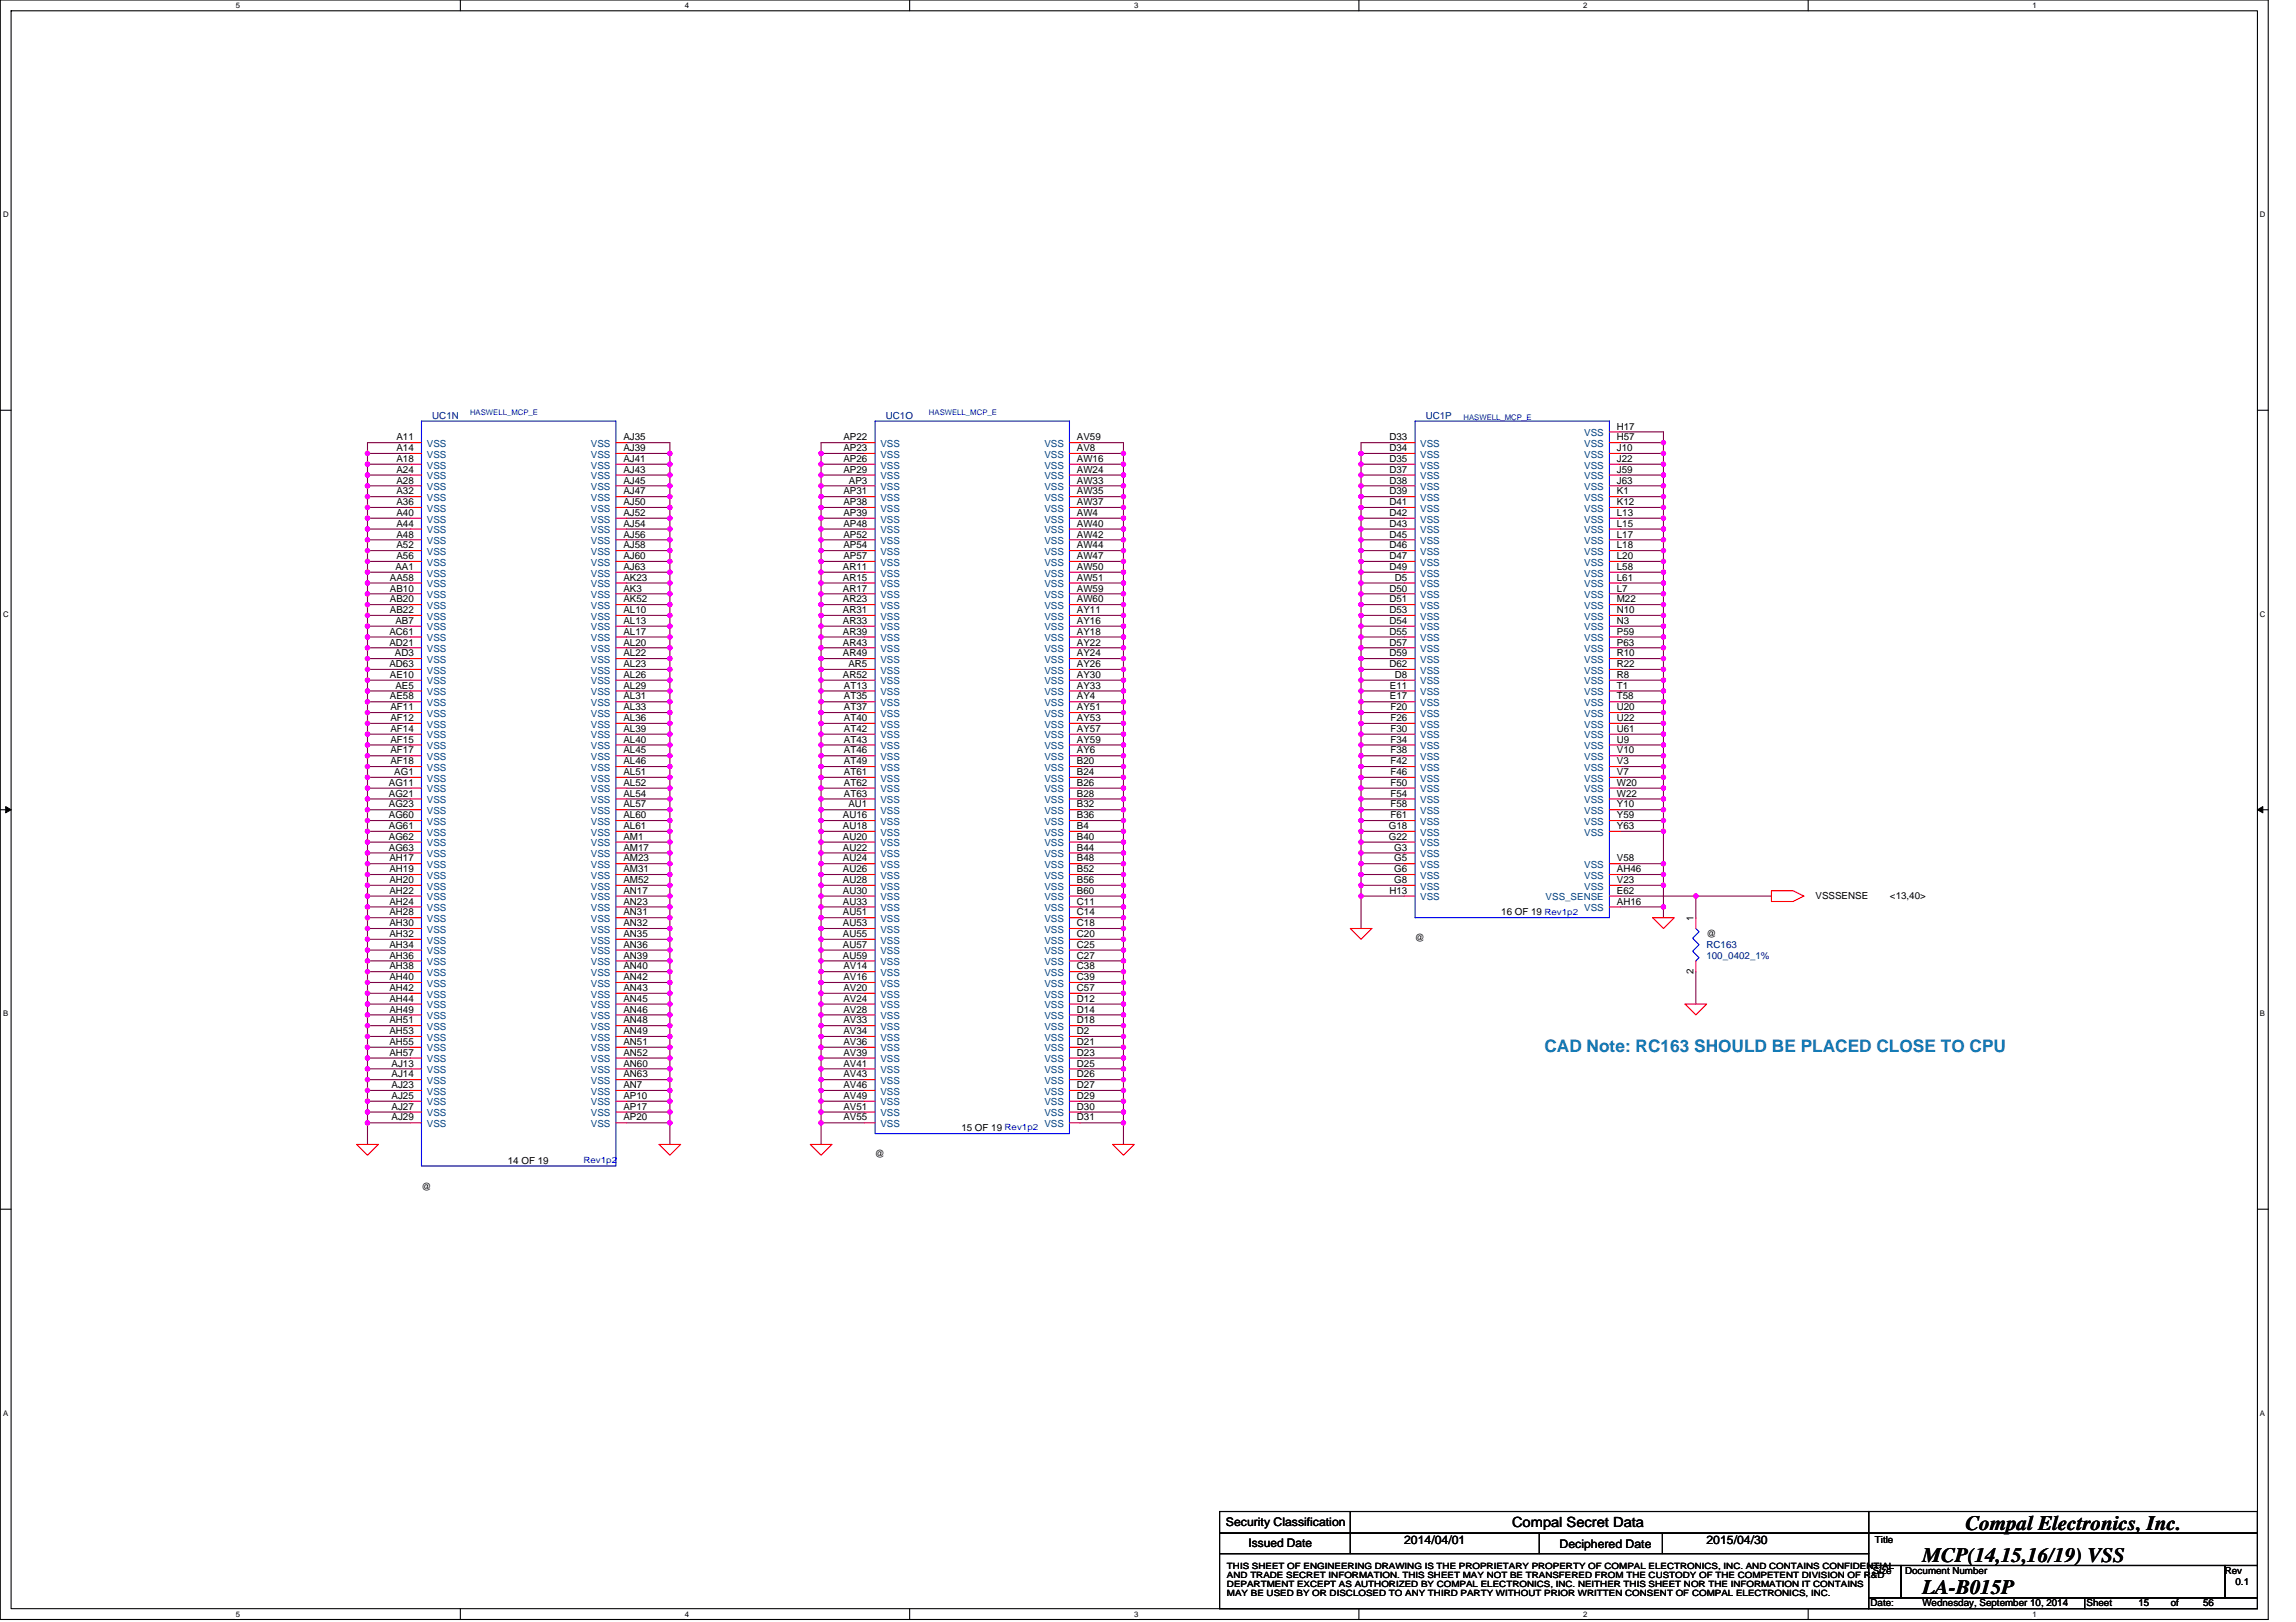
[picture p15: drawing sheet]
<svg xmlns="http://www.w3.org/2000/svg" width="297mm" height="210mm" viewBox="0 0 297 210" stroke-linecap="round" stroke-linejoin="round" font-family="sans-serif">
<defs><g id="words">
<g font-size="2.7">
<text x="254.3" y="197.9">Compal Electronics, Inc.</text>
<text x="248.7" y="202.1">MCP(14,15,16/19) VSS</text>
<text x="248.7" y="206.3">LA-B015P</text>
</g>
<text font-size="2.2" fill="#0080c0" x="199.8" y="136.1">CAD Note: RC163 SHOULD BE PLACED CLOSE TO CPU</text>
<text font-size="1.8" x="195.6" y="197.6">Compal Secret Data</text>
<g font-size="1.5">
<text x="158.6" y="197.5">Security Classification</text>
<text x="161.5" y="200.2">Issued Date</text>
<text x="181.6" y="199.8">2014/04/01</text>
<text x="201.8" y="200.3">Deciphered Date</text>
<text x="220.8" y="199.8">2015/04/30</text>
</g>
<g font-size="1.3">
<text x="51.3" y="59.8">A18</text>
<text x="51.3" y="58.4">A14</text>
<text x="51.3" y="57">A11</text>
<text x="80.6" y="58.4">AJ39</text>
<text x="80.6" y="59.8">AJ41</text>
<text x="80.6" y="57">AJ35</text>
<text x="109.1" y="57">AP22</text>
<text x="109.1" y="59.8">AP26</text>
<text x="109.1" y="58.4">AP23</text>
<text x="139.3" y="59.8">AW16</text>
<text x="139.3" y="58.4">AV8</text>
<text x="139.3" y="57">AV59</text>
<text x="179.7" y="57">D33</text>
<text x="179.7" y="58.4">D34</text>
<text x="179.7" y="59.8">D35</text>
<text x="209.2" y="58.4">J10</text>
<text x="209.2" y="57">H57</text>
<text x="209.2" y="55.6">H17</text>
<text x="209.2" y="59.8">J22</text>
<text x="51.3" y="65.4">A36</text>
<text x="51.3" y="64">A32</text>
<text x="51.3" y="61.2">A24</text>
<text x="51.3" y="62.6">A28</text>
<text x="80.6" y="64">AJ47</text>
<text x="80.6" y="65.4">AJ50</text>
<text x="80.6" y="62.6">AJ45</text>
<text x="80.6" y="61.2">AJ43</text>
<text x="109.1" y="64">AP31</text>
<text x="109.1" y="61.2">AP29</text>
<text x="109.1" y="65.4">AP38</text>
<text x="109.8" y="62.6">AP3</text>
<text x="139.3" y="65.4">AW37</text>
<text x="139.3" y="64">AW35</text>
<text x="139.3" y="62.6">AW33</text>
<text x="139.3" y="61.2">AW24</text>
<text x="179.7" y="65.4">D41</text>
<text x="179.7" y="61.2">D37</text>
<text x="179.7" y="62.6">D38</text>
<text x="179.7" y="64">D39</text>
<text x="209.2" y="61.2">J59</text>
<text x="209.2" y="62.6">J63</text>
<text x="209.2" y="64">K1</text>
<text x="209.2" y="65.4">K12</text>
<text x="51.3" y="71">A52</text>
<text x="51.3" y="69.6">A48</text>
<text x="51.3" y="68.2">A44</text>
<text x="51.3" y="66.8">A40</text>
<text x="80.6" y="68.2">AJ54</text>
<text x="80.6" y="71">AJ58</text>
<text x="80.6" y="69.6">AJ56</text>
<text x="80.6" y="66.8">AJ52</text>
<text x="109.1" y="71">AP54</text>
<text x="109.1" y="69.6">AP52</text>
<text x="109.1" y="68.2">AP48</text>
<text x="109.1" y="66.8">AP39</text>
<text x="139.3" y="68.2">AW40</text>
<text x="139.3" y="71">AW44</text>
<text x="139.3" y="69.6">AW42</text>
<text x="139.3" y="66.8">AW4</text>
<text x="179.7" y="66.8">D42</text>
<text x="179.7" y="71">D46</text>
<text x="179.7" y="69.6">D45</text>
<text x="179.7" y="68.2">D43</text>
<text x="209.2" y="66.8">L13</text>
<text x="209.2" y="68.2">L15</text>
<text x="209.2" y="69.6">L17</text>
<text x="209.2" y="71">L18</text>
<text x="50.4" y="77.9">AB20</text>
<text x="50.4" y="76.5">AB10</text>
<text x="50.4" y="75.2">AA58</text>
<text x="51.2" y="73.8">AA1</text>
<text x="51.3" y="72.4">A56</text>
<text x="80.6" y="77.9">AK52</text>
<text x="80.6" y="76.5">AK3</text>
<text x="80.6" y="75.2">AK23</text>
<text x="80.6" y="73.8">AJ63</text>
<text x="80.6" y="72.4">AJ60</text>
<text x="109" y="77.9">AR23</text>
<text x="109" y="76.5">AR17</text>
<text x="109" y="75.2">AR15</text>
<text x="109" y="73.8">AR11</text>
<text x="109.1" y="72.4">AP57</text>
<text x="139.3" y="77.9">AW60</text>
<text x="139.3" y="76.5">AW59</text>
<text x="139.3" y="75.2">AW51</text>
<text x="139.3" y="73.8">AW50</text>
<text x="139.3" y="72.4">AW47</text>
<text x="179.7" y="73.8">D49</text>
<text x="179.7" y="77.9">D51</text>
<text x="179.7" y="76.5">D50</text>
<text x="179.7" y="72.4">D47</text>
<text x="180.4" y="75.2">D5</text>
<text x="209.2" y="76.5">L7</text>
<text x="209.2" y="72.4">L20</text>
<text x="209.2" y="73.8">L58</text>
<text x="209.2" y="75.2">L61</text>
<text x="209.2" y="77.9">M22</text>
<text x="50.4" y="83.5">AD21</text>
<text x="50.4" y="82.1">AC61</text>
<text x="50.4" y="79.3">AB22</text>
<text x="51.2" y="80.7">AB7</text>
<text x="80.6" y="83.5">AL20</text>
<text x="80.6" y="82.1">AL17</text>
<text x="80.6" y="80.7">AL13</text>
<text x="80.6" y="79.3">AL10</text>
<text x="109" y="83.5">AR43</text>
<text x="109" y="82.1">AR39</text>
<text x="109" y="80.7">AR33</text>
<text x="109" y="79.3">AR31</text>
<text x="139.3" y="83.5">AY22</text>
<text x="139.3" y="82.1">AY18</text>
<text x="139.3" y="80.7">AY16</text>
<text x="139.3" y="79.3">AY11</text>
<text x="179.7" y="83.5">D57</text>
<text x="179.7" y="82.1">D55</text>
<text x="179.7" y="80.7">D54</text>
<text x="179.7" y="79.3">D53</text>
<text x="209.2" y="79.3">N10</text>
<text x="209.2" y="80.7">N3</text>
<text x="209.2" y="82.1">P59</text>
<text x="209.2" y="83.5">P63</text>
<text x="50.4" y="86.3">AD63</text>
<text x="50.4" y="87.7">AE10</text>
<text x="51.1" y="84.9">AD3</text>
<text x="51.2" y="89.1">AE5</text>
<text x="80.6" y="89.1">AL29</text>
<text x="80.6" y="87.7">AL26</text>
<text x="80.6" y="86.3">AL23</text>
<text x="80.6" y="84.9">AL22</text>
<text x="109" y="87.7">AR52</text>
<text x="109" y="84.9">AR49</text>
<text x="109.2" y="89.1">AT13</text>
<text x="109.8" y="86.3">AR5</text>
<text x="139.3" y="89.1">AY33</text>
<text x="139.3" y="87.7">AY30</text>
<text x="139.3" y="86.3">AY26</text>
<text x="139.3" y="84.9">AY24</text>
<text x="179.7" y="86.3">D62</text>
<text x="179.7" y="84.9">D59</text>
<text x="179.8" y="89.1">E11</text>
<text x="180.4" y="87.7">D8</text>
<text x="209.2" y="84.9">R10</text>
<text x="209.2" y="87.7">R8</text>
<text x="209.2" y="86.3">R22</text>
<text x="209.2" y="89.1">T1</text>
<text x="50.4" y="90.5">AE58</text>
<text x="50.5" y="94.7">AF14</text>
<text x="50.5" y="93.3">AF12</text>
<text x="50.5" y="91.9">AF11</text>
<text x="80.6" y="94.7">AL39</text>
<text x="80.6" y="93.3">AL36</text>
<text x="80.6" y="91.9">AL33</text>
<text x="80.6" y="90.5">AL31</text>
<text x="109.2" y="94.7">AT42</text>
<text x="109.2" y="93.3">AT40</text>
<text x="109.2" y="91.9">AT37</text>
<text x="109.2" y="90.5">AT35</text>
<text x="139.3" y="94.7">AY57</text>
<text x="139.3" y="93.3">AY53</text>
<text x="139.3" y="91.9">AY51</text>
<text x="139.3" y="90.5">AY4</text>
<text x="179.8" y="90.5">E17</text>
<text x="179.9" y="93.3">F26</text>
<text x="179.9" y="91.9">F20</text>
<text x="179.9" y="94.7">F30</text>
<text x="209.2" y="90.5">T58</text>
<text x="209.2" y="91.9">U20</text>
<text x="209.2" y="94.7">U61</text>
<text x="209.2" y="93.3">U22</text>
<text x="50.3" y="101.7">AG11</text>
<text x="50.5" y="96.1">AF15</text>
<text x="50.5" y="98.9">AF18</text>
<text x="50.5" y="97.5">AF17</text>
<text x="51" y="100.3">AG1</text>
<text x="80.6" y="101.7">AL52</text>
<text x="80.6" y="98.9">AL46</text>
<text x="80.6" y="97.5">AL45</text>
<text x="80.6" y="96.1">AL40</text>
<text x="80.6" y="100.3">AL51</text>
<text x="109.2" y="101.7">AT62</text>
<text x="109.2" y="100.3">AT61</text>
<text x="109.2" y="98.9">AT49</text>
<text x="109.2" y="97.5">AT46</text>
<text x="109.2" y="96.1">AT43</text>
<text x="139.3" y="101.7">B26</text>
<text x="139.3" y="100.3">B24</text>
<text x="139.3" y="98.9">B20</text>
<text x="139.3" y="97.5">AY6</text>
<text x="139.3" y="96.1">AY59</text>
<text x="179.9" y="100.3">F46</text>
<text x="179.9" y="96.1">F34</text>
<text x="179.9" y="98.9">F42</text>
<text x="179.9" y="101.7">F50</text>
<text x="179.9" y="97.5">F38</text>
<text x="209.2" y="98.9">V3</text>
<text x="209.2" y="100.3">V7</text>
<text x="209.2" y="101.7">W20</text>
<text x="209.2" y="96.1">U9</text>
<text x="209.2" y="97.5">V10</text>
<text x="50.3" y="107.3">AG61</text>
<text x="50.3" y="105.9">AG60</text>
<text x="50.3" y="104.5">AG23</text>
<text x="50.3" y="103.1">AG21</text>
<text x="80.6" y="107.3">AL61</text>
<text x="80.6" y="105.9">AL60</text>
<text x="80.6" y="104.5">AL57</text>
<text x="80.6" y="103.1">AL54</text>
<text x="109" y="107.3">AU18</text>
<text x="109" y="105.9">AU16</text>
<text x="109.2" y="103.1">AT63</text>
<text x="109.8" y="104.5">AU1</text>
<text x="139.3" y="107.3">B4</text>
<text x="139.3" y="105.9">B36</text>
<text x="139.3" y="104.5">B32</text>
<text x="139.3" y="103.1">B28</text>
<text x="179.7" y="107.3">G18</text>
<text x="179.9" y="105.9">F61</text>
<text x="179.9" y="104.5">F58</text>
<text x="179.9" y="103.1">F54</text>
<text x="209.2" y="103.1">W22</text>
<text x="209.2" y="104.5">Y10</text>
<text x="209.2" y="105.9">Y59</text>
<text x="209.2" y="107.3">Y63</text>
<text x="50.3" y="110.1">AG63</text>
<text x="50.3" y="108.7">AG62</text>
<text x="50.4" y="112.9">AH19</text>
<text x="50.4" y="111.5">AH17</text>
<text x="80.6" y="112.9">AM31</text>
<text x="80.6" y="111.5">AM23</text>
<text x="80.6" y="110.1">AM17</text>
<text x="80.6" y="108.7">AM1</text>
<text x="109" y="112.9">AU26</text>
<text x="109" y="111.5">AU24</text>
<text x="109" y="110.1">AU22</text>
<text x="109" y="108.7">AU20</text>
<text x="139.3" y="112.9">B52</text>
<text x="139.3" y="111.5">B48</text>
<text x="139.3" y="110.1">B44</text>
<text x="139.3" y="108.7">B40</text>
<text x="179.7" y="108.7">G22</text>
<text x="180.4" y="111.5">G5</text>
<text x="180.4" y="110.1">G3</text>
<text x="180.4" y="112.9">G6</text>
<text x="209.2" y="112.9">AH46</text>
<text x="209.2" y="111.5">V58</text>
<text x="50.4" y="119.9">AH30</text>
<text x="50.4" y="118.5">AH28</text>
<text x="50.4" y="117.1">AH24</text>
<text x="50.4" y="115.7">AH22</text>
<text x="50.4" y="114.3">AH20</text>
<text x="80.6" y="119.9">AN32</text>
<text x="80.6" y="118.5">AN31</text>
<text x="80.6" y="115.7">AN17</text>
<text x="80.6" y="114.3">AM52</text>
<text x="80.6" y="117.1">AN23</text>
<text x="109" y="114.3">AU28</text>
<text x="109" y="119.9">AU53</text>
<text x="109" y="118.5">AU51</text>
<text x="109" y="115.7">AU30</text>
<text x="109" y="117.1">AU33</text>
<text x="139.3" y="118.5">C14</text>
<text x="139.3" y="117.1">C11</text>
<text x="139.3" y="119.9">C18</text>
<text x="139.3" y="115.7">B60</text>
<text x="139.3" y="114.3">B56</text>
<text x="179.7" y="115.7">H13</text>
<text x="180.4" y="114.3">G8</text>
<text x="194.2" y="118.5">16 OF 19</text>
<text x="209.2" y="114.3">V23</text>
<text x="209.2" y="117.1">AH16</text>
<text x="209.2" y="115.7">E62</text>
<text x="219.1" y="119.2" transform="rotate(-90 219.1 119.2)">1</text>
<text x="234.9" y="116.4">VSSSENSE</text>
<text x="244.5" y="116.4">&lt;13,40&gt;</text>
<text x="50.4" y="122.7">AH34</text>
<text x="50.4" y="124">AH36</text>
<text x="50.4" y="121.3">AH32</text>
<text x="50.4" y="125.4">AH38</text>
<text x="80.6" y="124">AN39</text>
<text x="80.6" y="122.7">AN36</text>
<text x="80.6" y="121.3">AN35</text>
<text x="80.6" y="125.4">AN40</text>
<text x="109" y="124">AU59</text>
<text x="109" y="122.7">AU57</text>
<text x="109" y="121.3">AU55</text>
<text x="109.1" y="125.4">AV14</text>
<text x="139.3" y="125.4">C38</text>
<text x="139.3" y="124">C27</text>
<text x="139.3" y="122.7">C25</text>
<text x="139.3" y="121.3">C20</text>
<text x="183" y="121.8">@</text>
<text x="220.8" y="121.3">@</text>
<text x="50.4" y="128.2">AH42</text>
<text x="50.4" y="126.8">AH40</text>
<text x="50.4" y="131">AH49</text>
<text x="50.4" y="129.6">AH44</text>
<text x="80.6" y="131">AN46</text>
<text x="80.6" y="129.6">AN45</text>
<text x="80.6" y="128.2">AN43</text>
<text x="80.6" y="126.8">AN42</text>
<text x="109.1" y="128.2">AV20</text>
<text x="109.1" y="131">AV28</text>
<text x="109.1" y="129.6">AV24</text>
<text x="109.1" y="126.8">AV16</text>
<text x="139.3" y="131">D14</text>
<text x="139.3" y="129.6">D12</text>
<text x="139.3" y="128.2">C57</text>
<text x="139.3" y="126.8">C39</text>
<text x="219.1" y="126" transform="rotate(-90 219.1 126)">2</text>
<text x="50.4" y="136.6">AH57</text>
<text x="50.4" y="135.2">AH55</text>
<text x="50.4" y="133.8">AH53</text>
<text x="50.4" y="132.4">AH51</text>
<text x="80.6" y="136.6">AN52</text>
<text x="80.6" y="135.2">AN51</text>
<text x="80.6" y="132.4">AN48</text>
<text x="80.6" y="133.8">AN49</text>
<text x="109.1" y="133.8">AV34</text>
<text x="109.1" y="136.6">AV39</text>
<text x="109.1" y="135.2">AV36</text>
<text x="109.1" y="132.4">AV33</text>
<text x="139.3" y="135.2">D21</text>
<text x="139.3" y="133.8">D2</text>
<text x="139.3" y="132.4">D18</text>
<text x="139.3" y="136.6">D23</text>
<text x="50.7" y="143.6">AJ27</text>
<text x="50.7" y="142.2">AJ25</text>
<text x="50.7" y="140.8">AJ23</text>
<text x="50.7" y="139.4">AJ14</text>
<text x="50.7" y="138">AJ13</text>
<text x="80.6" y="143.6">AP17</text>
<text x="80.6" y="140.8">AN7</text>
<text x="80.6" y="139.4">AN63</text>
<text x="80.6" y="138">AN60</text>
<text x="80.6" y="142.2">AP10</text>
<text x="109.1" y="143.6">AV51</text>
<text x="109.1" y="142.2">AV49</text>
<text x="109.1" y="140.8">AV46</text>
<text x="109.1" y="139.4">AV43</text>
<text x="109.1" y="138">AV41</text>
<text x="139.3" y="143.6">D30</text>
<text x="139.3" y="142.2">D29</text>
<text x="139.3" y="138">D25</text>
<text x="139.3" y="140.8">D27</text>
<text x="139.3" y="139.4">D26</text>
<text x="50.7" y="145">AJ29</text>
<text x="80.6" y="145">AP20</text>
<text x="109.1" y="145">AV55</text>
<text x="113.2" y="149.8">@</text>
<text x="124.4" y="146.4">15 OF 19</text>
<text x="139.3" y="145">D31</text>
<text x="54.5" y="154">@</text>
<text x="65.7" y="150.6">14 OF 19</text>
<text x="242.3" y="203.7">Size</text>
<text x="242.6" y="199.6">Title</text>
<text x="246.5" y="203.7">Document Number</text>
<text x="287.8" y="203.7">Rev</text>
<text x="242" y="207.9">Date:</text>
<text x="248.7" y="207.9">Wednesday, September 10, 2014</text>
<text x="269.9" y="207.9">Sheet</text>
<text x="276.6" y="207.9">15</text>
<text x="280.8" y="207.9">of</text>
<text x="285" y="207.9">56</text>
<text x="289.2" y="205.1">0.1</text>
</g>
<g font-size="1.3" fill="#004080">
<text x="55.2" y="59.2">VSS</text>
<text x="55.2" y="57.8">VSS</text>
<text x="76.4" y="59.2">VSS</text>
<text x="76.4" y="57.8">VSS</text>
<text x="113.9" y="57.8">VSS</text>
<text x="113.9" y="59.2">VSS</text>
<text x="135.1" y="59.2">VSS</text>
<text x="135.1" y="57.8">VSS</text>
<text x="183.7" y="57.8">VSS</text>
<text x="183.7" y="59.2">VSS</text>
<text x="205" y="59.2">VSS</text>
<text x="205" y="57.8">VSS</text>
<text x="205" y="56.4">VSS</text>
<text x="55.2" y="64.8">VSS</text>
<text x="55.2" y="62">VSS</text>
<text x="55.2" y="60.6">VSS</text>
<text x="55.2" y="63.4">VSS</text>
<text x="76.4" y="60.6">VSS</text>
<text x="76.4" y="64.8">VSS</text>
<text x="76.4" y="63.4">VSS</text>
<text x="76.4" y="62">VSS</text>
<text x="113.9" y="64.8">VSS</text>
<text x="113.9" y="62">VSS</text>
<text x="113.9" y="60.6">VSS</text>
<text x="113.9" y="63.4">VSS</text>
<text x="135.1" y="60.6">VSS</text>
<text x="135.1" y="64.8">VSS</text>
<text x="135.1" y="63.4">VSS</text>
<text x="135.1" y="62">VSS</text>
<text x="183.7" y="60.6">VSS</text>
<text x="183.7" y="62">VSS</text>
<text x="183.7" y="63.4">VSS</text>
<text x="183.7" y="64.8">VSS</text>
<text x="205" y="60.6">VSS</text>
<text x="205" y="62">VSS</text>
<text x="205" y="63.4">VSS</text>
<text x="205" y="64.8">VSS</text>
<text x="55.2" y="71.8">VSS</text>
<text x="55.2" y="70.4">VSS</text>
<text x="55.2" y="69">VSS</text>
<text x="55.2" y="67.6">VSS</text>
<text x="55.2" y="66.2">VSS</text>
<text x="76.4" y="69">VSS</text>
<text x="76.4" y="71.8">VSS</text>
<text x="76.4" y="70.4">VSS</text>
<text x="76.4" y="67.6">VSS</text>
<text x="76.4" y="66.2">VSS</text>
<text x="113.9" y="71.8">VSS</text>
<text x="113.9" y="70.4">VSS</text>
<text x="113.9" y="69">VSS</text>
<text x="113.9" y="67.6">VSS</text>
<text x="113.9" y="66.2">VSS</text>
<text x="135.1" y="69">VSS</text>
<text x="135.1" y="71.8">VSS</text>
<text x="135.1" y="70.4">VSS</text>
<text x="135.1" y="67.6">VSS</text>
<text x="135.1" y="66.2">VSS</text>
<text x="183.7" y="66.2">VSS</text>
<text x="183.7" y="67.6">VSS</text>
<text x="183.7" y="71.8">VSS</text>
<text x="183.7" y="70.4">VSS</text>
<text x="183.7" y="69">VSS</text>
<text x="205" y="66.2">VSS</text>
<text x="205" y="67.6">VSS</text>
<text x="205" y="69">VSS</text>
<text x="205" y="70.4">VSS</text>
<text x="205" y="71.8">VSS</text>
<text x="55.2" y="77.4">VSS</text>
<text x="55.2" y="76">VSS</text>
<text x="55.2" y="74.6">VSS</text>
<text x="55.2" y="73.2">VSS</text>
<text x="76.4" y="77.4">VSS</text>
<text x="76.4" y="76">VSS</text>
<text x="76.4" y="74.6">VSS</text>
<text x="76.4" y="73.2">VSS</text>
<text x="113.9" y="77.4">VSS</text>
<text x="113.9" y="76">VSS</text>
<text x="113.9" y="73.2">VSS</text>
<text x="113.9" y="74.6">VSS</text>
<text x="135.1" y="77.4">VSS</text>
<text x="135.1" y="76">VSS</text>
<text x="135.1" y="74.6">VSS</text>
<text x="135.1" y="73.2">VSS</text>
<text x="183.7" y="74.6">VSS</text>
<text x="183.7" y="77.4">VSS</text>
<text x="183.7" y="76">VSS</text>
<text x="183.7" y="73.2">VSS</text>
<text x="205" y="77.4">VSS</text>
<text x="205" y="73.2">VSS</text>
<text x="205" y="74.6">VSS</text>
<text x="205" y="76">VSS</text>
<text x="55.2" y="83">VSS</text>
<text x="55.2" y="81.6">VSS</text>
<text x="55.2" y="80.2">VSS</text>
<text x="55.2" y="78.8">VSS</text>
<text x="76.4" y="83">VSS</text>
<text x="76.4" y="81.6">VSS</text>
<text x="76.4" y="80.2">VSS</text>
<text x="76.4" y="78.8">VSS</text>
<text x="113.9" y="83">VSS</text>
<text x="113.9" y="81.6">VSS</text>
<text x="113.9" y="80.2">VSS</text>
<text x="113.9" y="78.8">VSS</text>
<text x="135.1" y="78.8">VSS</text>
<text x="135.1" y="83">VSS</text>
<text x="135.1" y="81.6">VSS</text>
<text x="135.1" y="80.2">VSS</text>
<text x="183.7" y="83">VSS</text>
<text x="183.7" y="81.6">VSS</text>
<text x="183.7" y="80.2">VSS</text>
<text x="183.7" y="78.8">VSS</text>
<text x="205" y="78.8">VSS</text>
<text x="205" y="80.2">VSS</text>
<text x="205" y="81.6">VSS</text>
<text x="205" y="83">VSS</text>
<text x="55.2" y="90">VSS</text>
<text x="55.2" y="88.6">VSS</text>
<text x="55.2" y="87.2">VSS</text>
<text x="55.2" y="85.8">VSS</text>
<text x="55.2" y="84.4">VSS</text>
<text x="76.4" y="90">VSS</text>
<text x="76.4" y="88.6">VSS</text>
<text x="76.4" y="87.2">VSS</text>
<text x="76.4" y="85.8">VSS</text>
<text x="76.4" y="84.4">VSS</text>
<text x="113.9" y="90">VSS</text>
<text x="113.9" y="88.6">VSS</text>
<text x="113.9" y="87.2">VSS</text>
<text x="113.9" y="85.8">VSS</text>
<text x="113.9" y="84.4">VSS</text>
<text x="135.1" y="90">VSS</text>
<text x="135.1" y="88.6">VSS</text>
<text x="135.1" y="87.2">VSS</text>
<text x="135.1" y="85.8">VSS</text>
<text x="135.1" y="84.4">VSS</text>
<text x="183.7" y="90">VSS</text>
<text x="183.7" y="88.6">VSS</text>
<text x="183.7" y="87.2">VSS</text>
<text x="183.7" y="84.4">VSS</text>
<text x="183.7" y="85.8">VSS</text>
<text x="205" y="84.4">VSS</text>
<text x="205" y="85.8">VSS</text>
<text x="205" y="88.6">VSS</text>
<text x="205" y="87.2">VSS</text>
<text x="205" y="90">VSS</text>
<text x="55.2" y="95.6">VSS</text>
<text x="55.2" y="94.2">VSS</text>
<text x="55.2" y="92.8">VSS</text>
<text x="55.2" y="91.4">VSS</text>
<text x="76.4" y="95.6">VSS</text>
<text x="76.4" y="94.2">VSS</text>
<text x="76.4" y="92.8">VSS</text>
<text x="76.4" y="91.4">VSS</text>
<text x="113.9" y="95.6">VSS</text>
<text x="113.9" y="94.2">VSS</text>
<text x="113.9" y="92.8">VSS</text>
<text x="113.9" y="91.4">VSS</text>
<text x="135.1" y="95.6">VSS</text>
<text x="135.1" y="94.2">VSS</text>
<text x="135.1" y="92.8">VSS</text>
<text x="135.1" y="91.4">VSS</text>
<text x="183.7" y="94.2">VSS</text>
<text x="183.7" y="92.8">VSS</text>
<text x="183.7" y="95.6">VSS</text>
<text x="183.7" y="91.4">VSS</text>
<text x="205" y="91.4">VSS</text>
<text x="205" y="92.8">VSS</text>
<text x="205" y="95.6">VSS</text>
<text x="205" y="94.2">VSS</text>
<text x="55.2" y="97">VSS</text>
<text x="55.2" y="99.8">VSS</text>
<text x="55.2" y="101.1">VSS</text>
<text x="55.2" y="98.4">VSS</text>
<text x="76.4" y="99.8">VSS</text>
<text x="76.4" y="98.4">VSS</text>
<text x="76.4" y="97">VSS</text>
<text x="76.4" y="101.1">VSS</text>
<text x="113.9" y="101.1">VSS</text>
<text x="113.9" y="99.8">VSS</text>
<text x="113.9" y="98.4">VSS</text>
<text x="113.9" y="97">VSS</text>
<text x="135.1" y="101.1">VSS</text>
<text x="135.1" y="99.8">VSS</text>
<text x="135.1" y="98.4">VSS</text>
<text x="135.1" y="97">VSS</text>
<text x="183.7" y="101.1">VSS</text>
<text x="183.7" y="97">VSS</text>
<text x="183.7" y="99.8">VSS</text>
<text x="183.7" y="98.4">VSS</text>
<text x="205" y="99.8">VSS</text>
<text x="205" y="101.1">VSS</text>
<text x="205" y="97">VSS</text>
<text x="205" y="98.4">VSS</text>
<text x="55.2" y="106.7">VSS</text>
<text x="55.2" y="105.3">VSS</text>
<text x="55.2" y="103.9">VSS</text>
<text x="55.2" y="102.5">VSS</text>
<text x="76.4" y="106.7">VSS</text>
<text x="76.4" y="105.3">VSS</text>
<text x="76.4" y="103.9">VSS</text>
<text x="76.4" y="102.5">VSS</text>
<text x="113.9" y="106.7">VSS</text>
<text x="113.9" y="105.3">VSS</text>
<text x="113.9" y="103.9">VSS</text>
<text x="113.9" y="102.5">VSS</text>
<text x="135.1" y="106.7">VSS</text>
<text x="135.1" y="105.3">VSS</text>
<text x="135.1" y="103.9">VSS</text>
<text x="135.1" y="102.5">VSS</text>
<text x="183.7" y="106.7">VSS</text>
<text x="183.7" y="105.3">VSS</text>
<text x="183.7" y="103.9">VSS</text>
<text x="183.7" y="102.5">VSS</text>
<text x="205" y="102.5">VSS</text>
<text x="205" y="103.9">VSS</text>
<text x="205" y="105.3">VSS</text>
<text x="205" y="106.7">VSS</text>
<text x="55.2" y="113.7">VSS</text>
<text x="55.2" y="112.3">VSS</text>
<text x="55.2" y="110.9">VSS</text>
<text x="55.2" y="109.5">VSS</text>
<text x="55.2" y="108.1">VSS</text>
<text x="76.4" y="113.7">VSS</text>
<text x="76.4" y="112.3">VSS</text>
<text x="76.4" y="110.9">VSS</text>
<text x="76.4" y="108.1">VSS</text>
<text x="76.4" y="109.5">VSS</text>
<text x="113.9" y="113.7">VSS</text>
<text x="113.9" y="112.3">VSS</text>
<text x="113.9" y="110.9">VSS</text>
<text x="113.9" y="109.5">VSS</text>
<text x="113.9" y="108.1">VSS</text>
<text x="135.1" y="113.7">VSS</text>
<text x="135.1" y="112.3">VSS</text>
<text x="135.1" y="110.9">VSS</text>
<text x="135.1" y="109.5">VSS</text>
<text x="135.1" y="108.1">VSS</text>
<text x="183.7" y="112.3">VSS</text>
<text x="183.7" y="110.9">VSS</text>
<text x="183.7" y="108.1">VSS</text>
<text x="183.7" y="113.7">VSS</text>
<text x="183.7" y="109.5">VSS</text>
<text x="205" y="113.7">VSS</text>
<text x="205" y="112.3">VSS</text>
<text x="205" y="108.1">VSS</text>
<text x="55.2" y="119.3">VSS</text>
<text x="55.2" y="117.9">VSS</text>
<text x="55.2" y="116.5">VSS</text>
<text x="55.2" y="115.1">VSS</text>
<text x="76.4" y="119.3">VSS</text>
<text x="76.4" y="116.5">VSS</text>
<text x="76.4" y="115.1">VSS</text>
<text x="76.4" y="117.9">VSS</text>
<text x="113.9" y="115.1">VSS</text>
<text x="113.9" y="119.3">VSS</text>
<text x="113.9" y="116.5">VSS</text>
<text x="113.9" y="117.9">VSS</text>
<text x="135.1" y="119.3">VSS</text>
<text x="135.1" y="117.9">VSS</text>
<text x="135.1" y="116.5">VSS</text>
<text x="135.1" y="115.1">VSS</text>
<text x="183.7" y="116.5">VSS</text>
<text x="183.7" y="115.1">VSS</text>
<text x="200" y="116.5">VSS_SENSE</text>
<text x="205" y="115.1">VSS</text>
<text x="205" y="117.9">VSS</text>
<text x="55.2" y="123.5">VSS</text>
<text x="55.2" y="124.9">VSS</text>
<text x="55.2" y="122.1">VSS</text>
<text x="55.2" y="120.7">VSS</text>
<text x="76.4" y="124.9">VSS</text>
<text x="76.4" y="123.5">VSS</text>
<text x="76.4" y="122.1">VSS</text>
<text x="76.4" y="120.7">VSS</text>
<text x="113.9" y="124.9">VSS</text>
<text x="113.9" y="123.5">VSS</text>
<text x="113.9" y="120.7">VSS</text>
<text x="113.9" y="122.1">VSS</text>
<text x="135.1" y="124.9">VSS</text>
<text x="135.1" y="123.5">VSS</text>
<text x="135.1" y="122.1">VSS</text>
<text x="135.1" y="120.7">VSS</text>
<text x="55.2" y="129.1">VSS</text>
<text x="55.2" y="127.7">VSS</text>
<text x="55.2" y="126.3">VSS</text>
<text x="55.2" y="131.9">VSS</text>
<text x="55.2" y="130.5">VSS</text>
<text x="76.4" y="131.9">VSS</text>
<text x="76.4" y="130.5">VSS</text>
<text x="76.4" y="129.1">VSS</text>
<text x="76.4" y="127.7">VSS</text>
<text x="76.4" y="126.3">VSS</text>
<text x="113.9" y="126.3">VSS</text>
<text x="113.9" y="129.1">VSS</text>
<text x="113.9" y="131.9">VSS</text>
<text x="113.9" y="130.5">VSS</text>
<text x="113.9" y="127.7">VSS</text>
<text x="135.1" y="131.9">VSS</text>
<text x="135.1" y="130.5">VSS</text>
<text x="135.1" y="129.1">VSS</text>
<text x="135.1" y="127.7">VSS</text>
<text x="135.1" y="126.3">VSS</text>
<text x="55.2" y="137.5">VSS</text>
<text x="55.2" y="136.1">VSS</text>
<text x="55.2" y="134.7">VSS</text>
<text x="55.2" y="133.3">VSS</text>
<text x="76.4" y="137.5">VSS</text>
<text x="76.4" y="136.1">VSS</text>
<text x="76.4" y="133.3">VSS</text>
<text x="76.4" y="134.7">VSS</text>
<text x="113.9" y="134.7">VSS</text>
<text x="113.9" y="137.5">VSS</text>
<text x="113.9" y="136.1">VSS</text>
<text x="113.9" y="133.3">VSS</text>
<text x="135.1" y="136.1">VSS</text>
<text x="135.1" y="134.7">VSS</text>
<text x="135.1" y="133.3">VSS</text>
<text x="135.1" y="137.5">VSS</text>
<text x="55.2" y="143.1">VSS</text>
<text x="55.2" y="141.7">VSS</text>
<text x="55.2" y="140.3">VSS</text>
<text x="55.2" y="138.9">VSS</text>
<text x="76.4" y="141.7">VSS</text>
<text x="76.4" y="140.3">VSS</text>
<text x="76.4" y="138.9">VSS</text>
<text x="76.4" y="143.1">VSS</text>
<text x="113.9" y="143.1">VSS</text>
<text x="113.9" y="141.7">VSS</text>
<text x="113.9" y="140.3">VSS</text>
<text x="113.9" y="138.9">VSS</text>
<text x="135.1" y="143.1">VSS</text>
<text x="135.1" y="138.9">VSS</text>
<text x="135.1" y="141.7">VSS</text>
<text x="135.1" y="140.3">VSS</text>
<text x="55.2" y="145.9">VSS</text>
<text x="55.2" y="144.5">VSS</text>
<text x="76.4" y="145.9">VSS</text>
<text x="76.4" y="144.5">VSS</text>
<text x="113.9" y="144.5">VSS</text>
<text x="113.9" y="145.9">VSS</text>
<text x="135.1" y="145.9">VSS</text>
<text x="135.1" y="144.5">VSS</text>
</g>
<g font-size="1.3" fill="#000080">
<text x="55.9" y="54.2">UC1N</text>
<text x="114.6" y="54.2">UC1O</text>
<text x="184.4" y="54.2">UC1P</text>
<text x="220.8" y="122.7">RC163</text>
<text x="220.8" y="124.1">100_0402_1%</text>
</g>
<g font-size="1.1" fill="#00f">
<text x="199.8" y="118.4">Rev1p2</text>
<text x="130" y="146.3">Rev1p2</text>
<text x="75.5" y="150.5">Rev1p2</text>
</g>
<g font-size="1.1">
<text x="158.7" y="203">THIS SHEET OF ENGINEERING DRAWING IS THE PROPRIETARY PROPERTY OF COMPAL ELECTRONICS, INC. AND CONTAINS CONFIDENTIAL</text>
<text x="158.7" y="204.2">AND TRADE SECRET INFORMATION. THIS SHEET MAY NOT BE TRANSFERED FROM THE CUSTODY OF THE COMPETENT DIVISION OF R&amp;D</text>
<text x="158.7" y="205.3">DEPARTMENT EXCEPT AS AUTHORIZED BY COMPAL ELECTRONICS, INC. NEITHER THIS SHEET NOR THE INFORMATION IT CONTAINS</text>
<text x="158.7" y="206.5">MAY BE USED BY OR DISCLOSED TO ANY THIRD PARTY WITHOUT PRIOR WRITTEN CONSENT OF COMPAL ELECTRONICS, INC.</text>
</g>
<g font-size="1">
<text x="30.5" y="1">5</text>
<text x="88.6" y="1">4</text>
<text x="146.7" y="1">3</text>
<text x="204.8" y="1">2</text>
<text x="263" y="1">1</text>
<text x=".4" y="28.1">D</text>
<text x="292.4" y="28.1">D</text>
<text x=".4" y="79.8">C</text>
<text x="292.4" y="79.8">C</text>
<text x=".4" y="131.5">B</text>
<text x="292.4" y="131.5">B</text>
<text x=".4" y="183.2">A</text>
<text x="292.4" y="183.2">A</text>
<text x="30.5" y="209.2">5</text>
<text x="88.6" y="209.2">4</text>
<text x="146.7" y="209.2">3</text>
<text x="204.8" y="209.2">2</text>
<text x="263" y="209.2">1</text>
</g>
<g font-size="1" fill="#00f">
<text x="60.8" y="53.7">HASWELL_MCP_E</text>
<text x="120.2" y="53.7">HASWELL_MCP_E</text>
<text x="189.3" y="54.4">HASWELL_MCP_E</text>
</g>
</g></defs>
<path d="M0 0h293.4v209.6h-293.4zM1.4 1.4h290.6v206.8h-290.6z" fill="none" stroke="#000" stroke-width=".14"/>
<g fill="#fff">
<path d="M30.5 .1h.6v1.2h-.6z"/>
<path d="M30.5 208.3h.6v1.1h-.6z"/>
</g>
<path d="M59.6 0v1.4M59.6 208.2v1.4" fill="none" stroke="#000" stroke-width=".14"/>
<g fill="#fff">
<path d="M88.6 .1h.6v1.2h-.6z"/>
<path d="M88.6 208.3h.6v1.1h-.6z"/>
</g>
<path d="M117.7 0v1.4M117.7 208.2v1.4" fill="none" stroke="#000" stroke-width=".14"/>
<g fill="#fff">
<path d="M146.7 .1h.6v1.2h-.6z"/>
<path d="M146.7 208.3h.6v1.1h-.6z"/>
</g>
<path d="M175.8 0v1.4M175.8 208.2v1.4" fill="none" stroke="#000" stroke-width=".14"/>
<g fill="#fff">
<path d="M204.9 .1h.5v1.2h-.5z"/>
<path d="M204.9 208.3h.5v1.1h-.5z"/>
</g>
<path d="M233.9 0v1.4M233.9 208.2v1.4" fill="none" stroke="#000" stroke-width=".14"/>
<g fill="#fff">
<path d="M263 .1h.5v1.2h-.5z"/>
<path d="M263 208.3h.5v1.1h-.5z"/>
<path d="M.4 27.2h.7v1.2h-.7z"/>
<path d="M292.4 27.2h.7v1.2h-.7z"/>
<path d="M.4 78.9h.7v1.2h-.7z"/>
<path d="M292.4 78.9h.7v1.2h-.7z"/>
</g>
<path d="M0 53.1h1.4M292 53.1h1.4" fill="none" stroke="#000" stroke-width=".14"/>
<g fill="#fff">
<path d="M.4 130.6h.7v1.2h-.7z"/>
<path d="M292.4 130.6h.7v1.2h-.7z"/>
</g>
<path d="M0 104.8h1.4M292 104.8h1.4" fill="none" stroke="#000" stroke-width=".14"/>
<path d="M.7 104.4l.7 .4-.7 .4zM292 104.8l.7-.4v.8z" fill="#000"/>
<path d="M.7 104.4l.7 .4-.7 .4zM292 104.8l.7-.4v.8z" fill="none" stroke="#000" stroke-width=".13"/>
<g fill="#fff">
<path d="M.4 182.3h.7v1.1h-.7z"/>
<path d="M292.4 182.3h.7v1.1h-.7z"/>
</g>
<path d="M0 156.5h1.4M292 156.5h1.4" fill="none" stroke="#000" stroke-width=".14"/>
<path d="M86.7 79.6v1.4" fill="none" stroke="#800040" stroke-width=".14"/>
<circle cx="86.7" cy="81" r=".28" fill="#f0f"/>
<circle cx="86.7" cy="81" r=".28" fill="none" stroke="#f0f" stroke-width=".14"/>
<circle cx="86.7" cy="79.6" r=".28" fill="#f0f"/>
<circle cx="86.7" cy="79.6" r=".28" fill="none" stroke="#f0f" stroke-width=".14"/>
<path d="M86.7 78.2v1.4" fill="none" stroke="#800040" stroke-width=".14"/>
<circle cx="86.7" cy="78.2" r=".28" fill="#f0f"/>
<circle cx="86.7" cy="78.2" r=".28" fill="none" stroke="#f0f" stroke-width=".14"/>
<path d="M47.5 85.2h5.6M47.5 86.6h5.6" fill="none" stroke="#800040" stroke-width=".14"/>
<circle cx="47.5" cy="86.6" r=".28" fill="#f0f"/>
<circle cx="47.5" cy="86.6" r=".28" fill="none" stroke="#f0f" stroke-width=".14"/>
<path d="M86.7 68.5v1.4M86.7 62.9v1.4M47.5 88h5.6M86.7 89.4v1.4M86.7 138.3v1.4" fill="none" stroke="#800040" stroke-width=".14"/>
<circle cx="47.5" cy="88" r=".28" fill="#f0f"/>
<circle cx="47.5" cy="88" r=".28" fill="none" stroke="#f0f" stroke-width=".14"/>
<path d="M47.5 89.4h5.6" fill="none" stroke="#800040" stroke-width=".14"/>
<circle cx="47.5" cy="89.4" r=".28" fill="#f0f"/>
<circle cx="47.5" cy="89.4" r=".28" fill="none" stroke="#f0f" stroke-width=".14"/>
<path d="M47.5 86.6v1.4M47.5 90.8h5.6M86.7 132.7v1.4M86.7 125.7v1.4M86.7 142.5v2.8" fill="none" stroke="#800040" stroke-width=".14"/>
<circle cx="86.7" cy="143.9" r=".28" fill="#f0f"/>
<circle cx="86.7" cy="143.9" r=".28" fill="none" stroke="#f0f" stroke-width=".14"/>
<path d="M47.5 90.8v1.4" fill="none" stroke="#800040" stroke-width=".14"/>
<circle cx="47.5" cy="90.8" r=".28" fill="#f0f"/>
<circle cx="47.5" cy="90.8" r=".28" fill="none" stroke="#f0f" stroke-width=".14"/>
<path d="M47.5 88v1.4M86.7 106.2v2.8" fill="none" stroke="#800040" stroke-width=".14"/>
<circle cx="86.7" cy="107.6" r=".28" fill="#f0f"/>
<circle cx="86.7" cy="107.6" r=".28" fill="none" stroke="#f0f" stroke-width=".14"/>
<path d="M86.7 92.2v2.8" fill="none" stroke="#800040" stroke-width=".14"/>
<circle cx="86.7" cy="93.6" r=".28" fill="#f0f"/>
<circle cx="86.7" cy="93.6" r=".28" fill="none" stroke="#f0f" stroke-width=".14"/>
<circle cx="86.7" cy="92.2" r=".28" fill="#f0f"/>
<circle cx="86.7" cy="92.2" r=".28" fill="none" stroke="#f0f" stroke-width=".14"/>
<path d="M86.7 131.3v1.4" fill="none" stroke="#800040" stroke-width=".14"/>
<circle cx="86.7" cy="132.7" r=".28" fill="#f0f"/>
<circle cx="86.7" cy="132.7" r=".28" fill="none" stroke="#f0f" stroke-width=".14"/>
<circle cx="86.7" cy="131.3" r=".28" fill="#f0f"/>
<circle cx="86.7" cy="131.3" r=".28" fill="none" stroke="#f0f" stroke-width=".14"/>
<path d="M86.7 118.8v1.4" fill="none" stroke="#800040" stroke-width=".14"/>
<circle cx="86.7" cy="120.2" r=".28" fill="#f0f"/>
<circle cx="86.7" cy="120.2" r=".28" fill="none" stroke="#f0f" stroke-width=".14"/>
<circle cx="86.7" cy="118.8" r=".28" fill="#f0f"/>
<circle cx="86.7" cy="118.8" r=".28" fill="none" stroke="#f0f" stroke-width=".14"/>
<path d="M86.7 85.2v1.4" fill="none" stroke="#800040" stroke-width=".14"/>
<circle cx="86.7" cy="86.6" r=".28" fill="#f0f"/>
<circle cx="86.7" cy="86.6" r=".28" fill="none" stroke="#f0f" stroke-width=".14"/>
<path d="M86.7 61.5v1.4M86.7 96.4v1.4M86.7 113.2v2.8M86.7 103.4v1.4" fill="none" stroke="#800040" stroke-width=".14"/>
<circle cx="86.7" cy="103.4" r=".28" fill="#f0f"/>
<circle cx="86.7" cy="103.4" r=".28" fill="none" stroke="#f0f" stroke-width=".14"/>
<path d="M86.7 69.9v1.4" fill="none" stroke="#800040" stroke-width=".14"/>
<circle cx="86.7" cy="69.9" r=".28" fill="#f0f"/>
<circle cx="86.7" cy="69.9" r=".28" fill="none" stroke="#f0f" stroke-width=".14"/>
<path d="M47.5 92.2h5.6M47.5 93.6h5.6M47.5 95h5.6M47.5 96.4h5.6M47.5 97.8h5.6M86.7 127.1v1.4" fill="none" stroke="#800040" stroke-width=".14"/>
<circle cx="47.5" cy="97.8" r=".28" fill="#f0f"/>
<circle cx="47.5" cy="97.8" r=".28" fill="none" stroke="#f0f" stroke-width=".14"/>
<path d="M47.5 97.8v1.4" fill="none" stroke="#800040" stroke-width=".14"/>
<circle cx="47.5" cy="99.2" r=".28" fill="#f0f"/>
<circle cx="47.5" cy="99.2" r=".28" fill="none" stroke="#f0f" stroke-width=".14"/>
<path d="M47.5 92.2v2.8" fill="none" stroke="#800040" stroke-width=".14"/>
<circle cx="47.5" cy="93.6" r=".28" fill="#f0f"/>
<circle cx="47.5" cy="93.6" r=".28" fill="none" stroke="#f0f" stroke-width=".14"/>
<circle cx="47.5" cy="92.2" r=".28" fill="#f0f"/>
<circle cx="47.5" cy="92.2" r=".28" fill="none" stroke="#f0f" stroke-width=".14"/>
<path d="M47.5 95v1.4" fill="none" stroke="#800040" stroke-width=".14"/>
<circle cx="47.5" cy="96.4" r=".28" fill="#f0f"/>
<circle cx="47.5" cy="96.4" r=".28" fill="none" stroke="#f0f" stroke-width=".14"/>
<circle cx="47.5" cy="95" r=".28" fill="#f0f"/>
<circle cx="47.5" cy="95" r=".28" fill="none" stroke="#f0f" stroke-width=".14"/>
<path d="M47.5 99.2h5.6M47.5 100.6h5.6M47.5 102h5.6M47.5 103.4h5.6" fill="none" stroke="#800040" stroke-width=".14"/>
<circle cx="47.5" cy="103.4" r=".28" fill="#f0f"/>
<circle cx="47.5" cy="103.4" r=".28" fill="none" stroke="#f0f" stroke-width=".14"/>
<path d="M53.1 104.8h-5.6v1.4" fill="none" stroke="#800040" stroke-width=".14"/>
<circle cx="47.5" cy="106.2" r=".28" fill="#f0f"/>
<circle cx="47.5" cy="106.2" r=".28" fill="none" stroke="#f0f" stroke-width=".14"/>
<circle cx="47.5" cy="104.8" r=".28" fill="#f0f"/>
<circle cx="47.5" cy="104.8" r=".28" fill="none" stroke="#f0f" stroke-width=".14"/>
<path d="M47.5 100.6v2.8" fill="none" stroke="#800040" stroke-width=".14"/>
<circle cx="47.5" cy="102" r=".28" fill="#f0f"/>
<circle cx="47.5" cy="102" r=".28" fill="none" stroke="#f0f" stroke-width=".14"/>
<circle cx="47.5" cy="100.6" r=".28" fill="#f0f"/>
<circle cx="47.5" cy="100.6" r=".28" fill="none" stroke="#f0f" stroke-width=".14"/>
<path d="M47.5 99.2v1.4M47.5 138.3v1.4" fill="none" stroke="#800040" stroke-width=".14"/>
<circle cx="47.5" cy="139.7" r=".28" fill="#f0f"/>
<circle cx="47.5" cy="139.7" r=".28" fill="none" stroke="#f0f" stroke-width=".14"/>
<path d="M47.5 118.8v1.4" fill="none" stroke="#800040" stroke-width=".14"/>
<circle cx="47.5" cy="120.2" r=".28" fill="#f0f"/>
<circle cx="47.5" cy="120.2" r=".28" fill="none" stroke="#f0f" stroke-width=".14"/>
<circle cx="47.5" cy="118.8" r=".28" fill="#f0f"/>
<circle cx="47.5" cy="118.8" r=".28" fill="none" stroke="#f0f" stroke-width=".14"/>
<path d="M47.5 85.2v1.4M47.5 89.4v1.4M47.5 131.3v1.4" fill="none" stroke="#800040" stroke-width=".14"/>
<circle cx="47.5" cy="132.7" r=".28" fill="#f0f"/>
<circle cx="47.5" cy="132.7" r=".28" fill="none" stroke="#f0f" stroke-width=".14"/>
<circle cx="47.5" cy="131.3" r=".28" fill="#f0f"/>
<circle cx="47.5" cy="131.3" r=".28" fill="none" stroke="#f0f" stroke-width=".14"/>
<path d="M47.5 68.5v1.4M47.5 61.5v1.4M47.5 78.2v1.4M47.5 96.4v1.4M47.5 113.2v1.4M47.5 103.4v1.4M47.5 125.7v1.4M47.5 142.5v1.4" fill="none" stroke="#800040" stroke-width=".14"/>
<circle cx="47.5" cy="78.2" r=".28" fill="#f0f"/>
<circle cx="47.5" cy="78.2" r=".28" fill="none" stroke="#f0f" stroke-width=".14"/>
<path d="M47.5 106.2h5.6M47.5 107.6h5.6" fill="none" stroke="#800040" stroke-width=".14"/>
<circle cx="47.5" cy="107.6" r=".28" fill="#f0f"/>
<circle cx="47.5" cy="107.6" r=".28" fill="none" stroke="#f0f" stroke-width=".14"/>
<path d="M47.5 109h5.6M47.5 110.4h5.6" fill="none" stroke="#800040" stroke-width=".14"/>
<circle cx="47.5" cy="110.4" r=".28" fill="#f0f"/>
<circle cx="47.5" cy="110.4" r=".28" fill="none" stroke="#f0f" stroke-width=".14"/>
<path d="M47.5 111.8h5.6" fill="none" stroke="#800040" stroke-width=".14"/>
<circle cx="47.5" cy="111.8" r=".28" fill="#f0f"/>
<circle cx="47.5" cy="111.8" r=".28" fill="none" stroke="#f0f" stroke-width=".14"/>
<path d="M47.5 109v4.2" fill="none" stroke="#800040" stroke-width=".14"/>
<circle cx="47.5" cy="109" r=".28" fill="#f0f"/>
<circle cx="47.5" cy="109" r=".28" fill="none" stroke="#f0f" stroke-width=".14"/>
<path d="M47.5 106.2v2.8M47.5 113.2h5.6" fill="none" stroke="#800040" stroke-width=".14"/>
<circle cx="47.5" cy="113.2" r=".28" fill="#f0f"/>
<circle cx="47.5" cy="113.2" r=".28" fill="none" stroke="#f0f" stroke-width=".14"/>
<path d="M47.5 114.6h5.6" fill="none" stroke="#800040" stroke-width=".14"/>
<circle cx="47.5" cy="114.6" r=".28" fill="#f0f"/>
<circle cx="47.5" cy="114.6" r=".28" fill="none" stroke="#f0f" stroke-width=".14"/>
<path d="M47.5 116h5.6" fill="none" stroke="#800040" stroke-width=".14"/>
<circle cx="47.5" cy="116" r=".28" fill="#f0f"/>
<circle cx="47.5" cy="116" r=".28" fill="none" stroke="#f0f" stroke-width=".14"/>
<path d="M47.5 114.6v1.4M47.5 117.4h5.6M47.5 118.8h5.6M47.5 120.2v1.4" fill="none" stroke="#800040" stroke-width=".14"/>
<circle cx="47.5" cy="121.6" r=".28" fill="#f0f"/>
<circle cx="47.5" cy="121.6" r=".28" fill="none" stroke="#f0f" stroke-width=".14"/>
<path d="M47.5 116v1.4" fill="none" stroke="#800040" stroke-width=".14"/>
<circle cx="47.5" cy="117.4" r=".28" fill="#f0f"/>
<circle cx="47.5" cy="117.4" r=".28" fill="none" stroke="#f0f" stroke-width=".14"/>
<path d="M106.2 85.2h5.6M47.5 117.4v1.4" fill="none" stroke="#800040" stroke-width=".14"/>
<circle cx="106.2" cy="85.2" r=".28" fill="#f0f"/>
<circle cx="106.2" cy="85.2" r=".28" fill="none" stroke="#f0f" stroke-width=".14"/>
<path d="M106.2 86.6h5.6" fill="none" stroke="#800040" stroke-width=".14"/>
<circle cx="106.2" cy="86.6" r=".28" fill="#f0f"/>
<circle cx="106.2" cy="86.6" r=".28" fill="none" stroke="#f0f" stroke-width=".14"/>
<path d="M106.2 88h5.6" fill="none" stroke="#800040" stroke-width=".14"/>
<circle cx="106.2" cy="88" r=".28" fill="#f0f"/>
<circle cx="106.2" cy="88" r=".28" fill="none" stroke="#f0f" stroke-width=".14"/>
<path d="M106.2 89.4h5.6" fill="none" stroke="#800040" stroke-width=".14"/>
<circle cx="106.2" cy="89.4" r=".28" fill="#f0f"/>
<circle cx="106.2" cy="89.4" r=".28" fill="none" stroke="#f0f" stroke-width=".14"/>
<path d="M106.2 90.8h5.6" fill="none" stroke="#800040" stroke-width=".14"/>
<circle cx="106.2" cy="90.8" r=".28" fill="#f0f"/>
<circle cx="106.2" cy="90.8" r=".28" fill="none" stroke="#f0f" stroke-width=".14"/>
<path d="M106.2 86.6v2.8M106.2 90.8v1.4h5.6" fill="none" stroke="#800040" stroke-width=".14"/>
<circle cx="106.2" cy="92.2" r=".28" fill="#f0f"/>
<circle cx="106.2" cy="92.2" r=".28" fill="none" stroke="#f0f" stroke-width=".14"/>
<path d="M106.2 93.6h5.6" fill="none" stroke="#800040" stroke-width=".14"/>
<circle cx="106.2" cy="93.6" r=".28" fill="#f0f"/>
<circle cx="106.2" cy="93.6" r=".28" fill="none" stroke="#f0f" stroke-width=".14"/>
<path d="M106.2 95h5.6" fill="none" stroke="#800040" stroke-width=".14"/>
<circle cx="106.2" cy="95" r=".28" fill="#f0f"/>
<circle cx="106.2" cy="95" r=".28" fill="none" stroke="#f0f" stroke-width=".14"/>
<path d="M106.2 96.4h5.6" fill="none" stroke="#800040" stroke-width=".14"/>
<circle cx="106.2" cy="96.4" r=".28" fill="#f0f"/>
<circle cx="106.2" cy="96.4" r=".28" fill="none" stroke="#f0f" stroke-width=".14"/>
<path d="M106.2 97.8h5.6" fill="none" stroke="#800040" stroke-width=".14"/>
<circle cx="106.2" cy="97.8" r=".28" fill="#f0f"/>
<circle cx="106.2" cy="97.8" r=".28" fill="none" stroke="#f0f" stroke-width=".14"/>
<path d="M106.2 97.8v1.4h5.6M106.2 92.2v4.2" fill="none" stroke="#800040" stroke-width=".14"/>
<circle cx="106.2" cy="99.2" r=".28" fill="#f0f"/>
<circle cx="106.2" cy="99.2" r=".28" fill="none" stroke="#f0f" stroke-width=".14"/>
<path d="M106.2 100.6h5.6" fill="none" stroke="#800040" stroke-width=".14"/>
<circle cx="106.2" cy="100.6" r=".28" fill="#f0f"/>
<circle cx="106.2" cy="100.6" r=".28" fill="none" stroke="#f0f" stroke-width=".14"/>
<path d="M106.2 102h5.6" fill="none" stroke="#800040" stroke-width=".14"/>
<circle cx="106.2" cy="102" r=".28" fill="#f0f"/>
<circle cx="106.2" cy="102" r=".28" fill="none" stroke="#f0f" stroke-width=".14"/>
<path d="M106.2 103.4h5.6" fill="none" stroke="#800040" stroke-width=".14"/>
<circle cx="106.2" cy="103.4" r=".28" fill="#f0f"/>
<circle cx="106.2" cy="103.4" r=".28" fill="none" stroke="#f0f" stroke-width=".14"/>
<path d="M111.8 104.8h-5.6v1.4" fill="none" stroke="#800040" stroke-width=".14"/>
<circle cx="106.2" cy="106.2" r=".28" fill="#f0f"/>
<circle cx="106.2" cy="106.2" r=".28" fill="none" stroke="#f0f" stroke-width=".14"/>
<circle cx="106.2" cy="104.8" r=".28" fill="#f0f"/>
<circle cx="106.2" cy="104.8" r=".28" fill="none" stroke="#f0f" stroke-width=".14"/>
<g fill="none" stroke="#800040" stroke-width=".14">
<path d="M106.2 68.5v1.4M106.2 61.5v1.4M106.2 78.2v1.4M106.2 99.2v5.6M106.2 85.2v1.4M106.2 89.4v1.4M106.2 96.4v1.4M106.2 118.8v1.4M106.2 113.2v1.4M106.2 106.2h5.6M106.2 107.6h5.6M106.2 138.3v1.4"/>
<path d="M106.2 131.3v1.4M106.2 125.7v1.4M106.2 142.5v1.4"/>
</g>
<circle cx="106.2" cy="107.6" r=".28" fill="#f0f"/>
<circle cx="106.2" cy="107.6" r=".28" fill="none" stroke="#f0f" stroke-width=".14"/>
<path d="M106.2 109h5.6" fill="none" stroke="#800040" stroke-width=".14"/>
<circle cx="106.2" cy="109" r=".28" fill="#f0f"/>
<circle cx="106.2" cy="109" r=".28" fill="none" stroke="#f0f" stroke-width=".14"/>
<path d="M106.2 110.4h5.6" fill="none" stroke="#800040" stroke-width=".14"/>
<circle cx="106.2" cy="110.4" r=".28" fill="#f0f"/>
<circle cx="106.2" cy="110.4" r=".28" fill="none" stroke="#f0f" stroke-width=".14"/>
<path d="M106.2 111.8h5.6" fill="none" stroke="#800040" stroke-width=".14"/>
<circle cx="106.2" cy="111.8" r=".28" fill="#f0f"/>
<circle cx="106.2" cy="111.8" r=".28" fill="none" stroke="#f0f" stroke-width=".14"/>
<path d="M106.2 106.2v7h5.6" fill="none" stroke="#800040" stroke-width=".14"/>
<circle cx="106.2" cy="113.2" r=".28" fill="#f0f"/>
<circle cx="106.2" cy="113.2" r=".28" fill="none" stroke="#f0f" stroke-width=".14"/>
<path d="M106.2 114.6h5.6" fill="none" stroke="#800040" stroke-width=".14"/>
<circle cx="106.2" cy="114.6" r=".28" fill="#f0f"/>
<circle cx="106.2" cy="114.6" r=".28" fill="none" stroke="#f0f" stroke-width=".14"/>
<path d="M106.2 116h5.6" fill="none" stroke="#800040" stroke-width=".14"/>
<circle cx="106.2" cy="116" r=".28" fill="#f0f"/>
<circle cx="106.2" cy="116" r=".28" fill="none" stroke="#f0f" stroke-width=".14"/>
<path d="M106.2 117.4h5.6" fill="none" stroke="#800040" stroke-width=".14"/>
<circle cx="106.2" cy="117.4" r=".28" fill="#f0f"/>
<circle cx="106.2" cy="117.4" r=".28" fill="none" stroke="#f0f" stroke-width=".14"/>
<path d="M106.2 118.8h5.6" fill="none" stroke="#800040" stroke-width=".14"/>
<circle cx="106.2" cy="118.8" r=".28" fill="#f0f"/>
<circle cx="106.2" cy="118.8" r=".28" fill="none" stroke="#f0f" stroke-width=".14"/>
<path d="M106.2 114.6v4.2M111.8 120.2h-5.6v1.4" fill="none" stroke="#800040" stroke-width=".14"/>
<circle cx="106.2" cy="120.2" r=".28" fill="#f0f"/>
<circle cx="106.2" cy="120.2" r=".28" fill="none" stroke="#f0f" stroke-width=".14"/>
<path d="M106.2 121.6h5.6" fill="none" stroke="#800040" stroke-width=".14"/>
<circle cx="106.2" cy="121.6" r=".28" fill="#f0f"/>
<circle cx="106.2" cy="121.6" r=".28" fill="none" stroke="#f0f" stroke-width=".14"/>
<path d="M106.2 123h5.6" fill="none" stroke="#800040" stroke-width=".14"/>
<circle cx="106.2" cy="122.9" r=".28" fill="#f0f"/>
<circle cx="106.2" cy="122.9" r=".28" fill="none" stroke="#f0f" stroke-width=".14"/>
<path d="M106.2 124.3h5.6" fill="none" stroke="#800040" stroke-width=".14"/>
<circle cx="106.2" cy="124.3" r=".28" fill="#f0f"/>
<circle cx="106.2" cy="124.3" r=".28" fill="none" stroke="#f0f" stroke-width=".14"/>
<path d="M106.2 125.7h5.6" fill="none" stroke="#800040" stroke-width=".14"/>
<circle cx="106.2" cy="125.7" r=".28" fill="#f0f"/>
<circle cx="106.2" cy="125.7" r=".28" fill="none" stroke="#f0f" stroke-width=".14"/>
<path d="M111.8 57.3h-5.6v1.4M106.2 121.6v4.1M111.8 127.1h-5.6v1.4" fill="none" stroke="#800040" stroke-width=".14"/>
<circle cx="106.2" cy="127.1" r=".28" fill="#f0f"/>
<circle cx="106.2" cy="127.1" r=".28" fill="none" stroke="#f0f" stroke-width=".14"/>
<path d="M106.2 128.5h5.6" fill="none" stroke="#800040" stroke-width=".14"/>
<circle cx="106.2" cy="128.5" r=".28" fill="#f0f"/>
<circle cx="106.2" cy="128.5" r=".28" fill="none" stroke="#f0f" stroke-width=".14"/>
<path d="M106.2 129.9h5.6" fill="none" stroke="#800040" stroke-width=".14"/>
<circle cx="106.2" cy="129.9" r=".28" fill="#f0f"/>
<circle cx="106.2" cy="129.9" r=".28" fill="none" stroke="#f0f" stroke-width=".14"/>
<path d="M106.2 131.3h5.6" fill="none" stroke="#800040" stroke-width=".14"/>
<circle cx="106.2" cy="131.3" r=".28" fill="#f0f"/>
<circle cx="106.2" cy="131.3" r=".28" fill="none" stroke="#f0f" stroke-width=".14"/>
<path d="M106.2 132.7h5.6" fill="none" stroke="#800040" stroke-width=".14"/>
<circle cx="106.2" cy="132.7" r=".28" fill="#f0f"/>
<circle cx="106.2" cy="132.7" r=".28" fill="none" stroke="#f0f" stroke-width=".14"/>
<path d="M106.2 58.7h5.6M106.2 132.7v1.4M106.2 128.5v2.8" fill="none" stroke="#800040" stroke-width=".14"/>
<circle cx="106.2" cy="58.7" r=".28" fill="#f0f"/>
<circle cx="106.2" cy="58.7" r=".28" fill="none" stroke="#f0f" stroke-width=".14"/>
<path d="M106.2 58.7v1.4M106.2 134.1h5.6" fill="none" stroke="#800040" stroke-width=".14"/>
<circle cx="106.2" cy="134.1" r=".28" fill="#f0f"/>
<circle cx="106.2" cy="134.1" r=".28" fill="none" stroke="#f0f" stroke-width=".14"/>
<path d="M106.2 135.5h5.6" fill="none" stroke="#800040" stroke-width=".14"/>
<circle cx="106.2" cy="135.5" r=".28" fill="#f0f"/>
<circle cx="106.2" cy="135.5" r=".28" fill="none" stroke="#f0f" stroke-width=".14"/>
<path d="M106.2 136.9h5.6" fill="none" stroke="#800040" stroke-width=".14"/>
<circle cx="106.2" cy="136.9" r=".28" fill="#f0f"/>
<circle cx="106.2" cy="136.9" r=".28" fill="none" stroke="#f0f" stroke-width=".14"/>
<path d="M106.2 138.3h5.6" fill="none" stroke="#800040" stroke-width=".14"/>
<circle cx="106.2" cy="138.3" r=".28" fill="#f0f"/>
<circle cx="106.2" cy="138.3" r=".28" fill="none" stroke="#f0f" stroke-width=".14"/>
<path d="M106.2 139.7h5.6" fill="none" stroke="#800040" stroke-width=".14"/>
<circle cx="106.2" cy="139.7" r=".28" fill="#f0f"/>
<circle cx="106.2" cy="139.7" r=".28" fill="none" stroke="#f0f" stroke-width=".14"/>
<path d="M106.2 60.1h5.6M106.2 139.7v1.4M106.2 134.1v4.2" fill="none" stroke="#800040" stroke-width=".14"/>
<circle cx="106.2" cy="60.1" r=".28" fill="#f0f"/>
<circle cx="106.2" cy="60.1" r=".28" fill="none" stroke="#f0f" stroke-width=".14"/>
<path d="M106.2 60.1v1.4M106.2 141.1h5.6" fill="none" stroke="#800040" stroke-width=".14"/>
<circle cx="106.2" cy="141.1" r=".28" fill="#f0f"/>
<circle cx="106.2" cy="141.1" r=".28" fill="none" stroke="#f0f" stroke-width=".14"/>
<path d="M106.2 142.5h5.6" fill="none" stroke="#800040" stroke-width=".14"/>
<circle cx="106.2" cy="142.5" r=".28" fill="#f0f"/>
<circle cx="106.2" cy="142.5" r=".28" fill="none" stroke="#f0f" stroke-width=".14"/>
<path d="M106.2 143.9h5.6" fill="none" stroke="#800040" stroke-width=".14"/>
<circle cx="106.2" cy="143.9" r=".28" fill="#f0f"/>
<circle cx="106.2" cy="143.9" r=".28" fill="none" stroke="#f0f" stroke-width=".14"/>
<path d="M106.2 145.3h5.6" fill="none" stroke="#800040" stroke-width=".14"/>
<circle cx="106.2" cy="145.3" r=".28" fill="#f0f"/>
<circle cx="106.2" cy="145.3" r=".28" fill="none" stroke="#f0f" stroke-width=".14"/>
<path d="M106.2 61.5h5.6M106.2 143.9v4.2M106.2 141.1v1.4" fill="none" stroke="#800040" stroke-width=".14"/>
<circle cx="106.2" cy="61.5" r=".28" fill="#f0f"/>
<circle cx="106.2" cy="61.5" r=".28" fill="none" stroke="#f0f" stroke-width=".14"/>
<path d="M111.8 62.9h-5.6v1.4" fill="none" stroke="#800040" stroke-width=".14"/>
<circle cx="106.2" cy="62.9" r=".28" fill="#f0f"/>
<circle cx="106.2" cy="62.9" r=".28" fill="none" stroke="#f0f" stroke-width=".14"/>
<path d="M106.2 64.3h5.6" fill="none" stroke="#800040" stroke-width=".14"/>
<circle cx="106.2" cy="64.3" r=".28" fill="#f0f"/>
<circle cx="106.2" cy="64.3" r=".28" fill="none" stroke="#f0f" stroke-width=".14"/>
<path d="M106.2 65.7h5.6" fill="none" stroke="#800040" stroke-width=".14"/>
<circle cx="106.2" cy="65.7" r=".28" fill="#f0f"/>
<circle cx="106.2" cy="65.7" r=".28" fill="none" stroke="#f0f" stroke-width=".14"/>
<path d="M106.2 67.1h5.6" fill="none" stroke="#800040" stroke-width=".14"/>
<circle cx="106.2" cy="67.1" r=".28" fill="#f0f"/>
<circle cx="106.2" cy="67.1" r=".28" fill="none" stroke="#f0f" stroke-width=".14"/>
<path d="M106.2 68.5h5.6" fill="none" stroke="#800040" stroke-width=".14"/>
<circle cx="106.2" cy="68.5" r=".28" fill="#f0f"/>
<circle cx="106.2" cy="68.5" r=".28" fill="none" stroke="#f0f" stroke-width=".14"/>
<path d="M106.2 69.9h5.6" fill="none" stroke="#800040" stroke-width=".14"/>
<circle cx="106.2" cy="69.9" r=".28" fill="#f0f"/>
<circle cx="106.2" cy="69.9" r=".28" fill="none" stroke="#f0f" stroke-width=".14"/>
<path d="M106.2 64.3v4.2M106.2 69.9v1.4h5.6" fill="none" stroke="#800040" stroke-width=".14"/>
<circle cx="106.2" cy="71.3" r=".28" fill="#f0f"/>
<circle cx="106.2" cy="71.3" r=".28" fill="none" stroke="#f0f" stroke-width=".14"/>
<path d="M106.2 72.7h5.6" fill="none" stroke="#800040" stroke-width=".14"/>
<circle cx="106.2" cy="72.6" r=".28" fill="#f0f"/>
<circle cx="106.2" cy="72.6" r=".28" fill="none" stroke="#f0f" stroke-width=".14"/>
<path d="M106.2 74.1h5.6" fill="none" stroke="#800040" stroke-width=".14"/>
<circle cx="106.2" cy="74" r=".28" fill="#f0f"/>
<circle cx="106.2" cy="74" r=".28" fill="none" stroke="#f0f" stroke-width=".14"/>
<path d="M106.2 75.4h5.6" fill="none" stroke="#800040" stroke-width=".14"/>
<circle cx="106.2" cy="75.4" r=".28" fill="#f0f"/>
<circle cx="106.2" cy="75.4" r=".28" fill="none" stroke="#f0f" stroke-width=".14"/>
<path d="M106.2 76.8h5.6" fill="none" stroke="#800040" stroke-width=".14"/>
<circle cx="106.2" cy="76.8" r=".28" fill="#f0f"/>
<circle cx="106.2" cy="76.8" r=".28" fill="none" stroke="#f0f" stroke-width=".14"/>
<path d="M106.2 71.3v6.9h5.6" fill="none" stroke="#800040" stroke-width=".14"/>
<circle cx="106.2" cy="78.2" r=".28" fill="#f0f"/>
<circle cx="106.2" cy="78.2" r=".28" fill="none" stroke="#f0f" stroke-width=".14"/>
<path d="M106.2 79.6h5.6" fill="none" stroke="#800040" stroke-width=".14"/>
<circle cx="106.2" cy="79.6" r=".28" fill="#f0f"/>
<circle cx="106.2" cy="79.6" r=".28" fill="none" stroke="#f0f" stroke-width=".14"/>
<path d="M106.2 81h5.6" fill="none" stroke="#800040" stroke-width=".14"/>
<circle cx="106.2" cy="81" r=".28" fill="#f0f"/>
<circle cx="106.2" cy="81" r=".28" fill="none" stroke="#f0f" stroke-width=".14"/>
<path d="M106.2 82.4h5.6" fill="none" stroke="#800040" stroke-width=".14"/>
<circle cx="106.2" cy="82.4" r=".28" fill="#f0f"/>
<circle cx="106.2" cy="82.4" r=".28" fill="none" stroke="#f0f" stroke-width=".14"/>
<path d="M106.2 83.8h5.6" fill="none" stroke="#800040" stroke-width=".14"/>
<circle cx="106.2" cy="83.8" r=".28" fill="#f0f"/>
<circle cx="106.2" cy="83.8" r=".28" fill="none" stroke="#f0f" stroke-width=".14"/>
<path d="M106.2 79.6v5.6M209.6 117.4h5.6" fill="none" stroke="#800040" stroke-width=".14"/>
<circle cx="215.2" cy="117.4" r=".28" fill="#f0f"/>
<circle cx="215.2" cy="117.4" r=".28" fill="none" stroke="#f0f" stroke-width=".14"/>
<path d="M215.2 114.6v2.8M47.5 120.2h5.6M47.5 121.6h5.6M47.5 123h5.6" fill="none" stroke="#800040" stroke-width=".14"/>
<circle cx="47.5" cy="122.9" r=".28" fill="#f0f"/>
<circle cx="47.5" cy="122.9" r=".28" fill="none" stroke="#f0f" stroke-width=".14"/>
<path d="M47.5 124.3h5.6" fill="none" stroke="#800040" stroke-width=".14"/>
<circle cx="47.5" cy="124.3" r=".28" fill="#f0f"/>
<circle cx="47.5" cy="124.3" r=".28" fill="none" stroke="#f0f" stroke-width=".14"/>
<path d="M47.5 125.7h5.6" fill="none" stroke="#800040" stroke-width=".14"/>
<circle cx="47.5" cy="125.7" r=".28" fill="#f0f"/>
<circle cx="47.5" cy="125.7" r=".28" fill="none" stroke="#f0f" stroke-width=".14"/>
<path d="M47.5 127.1v1.4" fill="none" stroke="#800040" stroke-width=".14"/>
<circle cx="47.5" cy="128.5" r=".28" fill="#f0f"/>
<circle cx="47.5" cy="128.5" r=".28" fill="none" stroke="#f0f" stroke-width=".14"/>
<circle cx="47.5" cy="127.1" r=".28" fill="#f0f"/>
<circle cx="47.5" cy="127.1" r=".28" fill="none" stroke="#f0f" stroke-width=".14"/>
<path d="M53.1 57.3h-5.6v1.4M47.5 121.6v4.1M47.5 127.1h5.6M47.5 128.5h5.6M53.1 129.9h-5.6v1.4h5.6M53.1 132.7h-5.6v1.4" fill="none" stroke="#800040" stroke-width=".14"/>
<circle cx="47.5" cy="129.9" r=".28" fill="#f0f"/>
<circle cx="47.5" cy="129.9" r=".28" fill="none" stroke="#f0f" stroke-width=".14"/>
<path d="M219.4 116h9.8M47.5 128.5v1.4" fill="none" stroke="#800040" stroke-width=".14"/>
<circle cx="219.4" cy="116" r=".28" fill="#f0f"/>
<circle cx="219.4" cy="116" r=".28" fill="none" stroke="#f0f" stroke-width=".14"/>
<path d="M145.3 79.6v1.4" fill="none" stroke="#800040" stroke-width=".14"/>
<circle cx="145.3" cy="81" r=".28" fill="#f0f"/>
<circle cx="145.3" cy="81" r=".28" fill="none" stroke="#f0f" stroke-width=".14"/>
<circle cx="145.3" cy="79.6" r=".28" fill="#f0f"/>
<circle cx="145.3" cy="79.6" r=".28" fill="none" stroke="#f0f" stroke-width=".14"/>
<path d="M53.1 58.7h-5.6v1.4M145.3 78.2v1.4M145.3 68.5v1.4" fill="none" stroke="#800040" stroke-width=".14"/>
<circle cx="47.5" cy="58.7" r=".28" fill="#f0f"/>
<circle cx="47.5" cy="58.7" r=".28" fill="none" stroke="#f0f" stroke-width=".14"/>
<path d="M145.3 62.9v1.4M145.3 89.4v1.4" fill="none" stroke="#800040" stroke-width=".14"/>
<circle cx="145.3" cy="90.8" r=".28" fill="#f0f"/>
<circle cx="145.3" cy="90.8" r=".28" fill="none" stroke="#f0f" stroke-width=".14"/>
<circle cx="145.3" cy="89.4" r=".28" fill="#f0f"/>
<circle cx="145.3" cy="89.4" r=".28" fill="none" stroke="#f0f" stroke-width=".14"/>
<path d="M145.3 107.6v1.4M145.3 138.3v1.4M145.3 132.7v1.4M145.3 125.7v1.4M145.3 142.5v2.8" fill="none" stroke="#800040" stroke-width=".14"/>
<circle cx="145.3" cy="109" r=".28" fill="#f0f"/>
<circle cx="145.3" cy="109" r=".28" fill="none" stroke="#f0f" stroke-width=".14"/>
<circle cx="145.3" cy="107.6" r=".28" fill="#f0f"/>
<circle cx="145.3" cy="107.6" r=".28" fill="none" stroke="#f0f" stroke-width=".14"/>
<path d="M145.3 93.6v1.4M145.3 106.2v1.4" fill="none" stroke="#800040" stroke-width=".14"/>
<circle cx="145.3" cy="95" r=".28" fill="#f0f"/>
<circle cx="145.3" cy="95" r=".28" fill="none" stroke="#f0f" stroke-width=".14"/>
<path d="M145.3 92.2v1.4" fill="none" stroke="#800040" stroke-width=".14"/>
<circle cx="145.3" cy="93.6" r=".28" fill="#f0f"/>
<circle cx="145.3" cy="93.6" r=".28" fill="none" stroke="#f0f" stroke-width=".14"/>
<circle cx="145.3" cy="92.2" r=".28" fill="#f0f"/>
<circle cx="145.3" cy="92.2" r=".28" fill="none" stroke="#f0f" stroke-width=".14"/>
<path d="M145.3 131.3v1.4" fill="none" stroke="#800040" stroke-width=".14"/>
<circle cx="145.3" cy="132.7" r=".28" fill="#f0f"/>
<circle cx="145.3" cy="132.7" r=".28" fill="none" stroke="#f0f" stroke-width=".14"/>
<circle cx="145.3" cy="131.3" r=".28" fill="#f0f"/>
<circle cx="145.3" cy="131.3" r=".28" fill="none" stroke="#f0f" stroke-width=".14"/>
<path d="M145.3 118.8v1.4" fill="none" stroke="#800040" stroke-width=".14"/>
<circle cx="145.3" cy="120.2" r=".28" fill="#f0f"/>
<circle cx="145.3" cy="120.2" r=".28" fill="none" stroke="#f0f" stroke-width=".14"/>
<circle cx="145.3" cy="118.8" r=".28" fill="#f0f"/>
<circle cx="145.3" cy="118.8" r=".28" fill="none" stroke="#f0f" stroke-width=".14"/>
<path d="M145.3 85.2v1.4M145.3 96.4v1.4" fill="none" stroke="#800040" stroke-width=".14"/>
<circle cx="145.3" cy="96.4" r=".28" fill="#f0f"/>
<circle cx="145.3" cy="96.4" r=".28" fill="none" stroke="#f0f" stroke-width=".14"/>
<path d="M145.3 61.5v1.4M145.3 113.2v2.8" fill="none" stroke="#800040" stroke-width=".14"/>
<circle cx="145.3" cy="61.5" r=".28" fill="#f0f"/>
<circle cx="145.3" cy="61.5" r=".28" fill="none" stroke="#f0f" stroke-width=".14"/>
<path d="M145.3 69.9v1.4M139.8 85.2h5.5M139.8 86.6h5.5M145.3 103.4v1.4M145.3 127.1v1.4" fill="none" stroke="#800040" stroke-width=".14"/>
<circle cx="145.3" cy="86.6" r=".28" fill="#f0f"/>
<circle cx="145.3" cy="86.6" r=".28" fill="none" stroke="#f0f" stroke-width=".14"/>
<path d="M139.8 88h5.5" fill="none" stroke="#800040" stroke-width=".14"/>
<circle cx="145.3" cy="88" r=".28" fill="#f0f"/>
<circle cx="145.3" cy="88" r=".28" fill="none" stroke="#f0f" stroke-width=".14"/>
<path d="M139.8 90.8h5.5v1.4h-5.5M139.8 93.6h5.5M139.8 95h5.5M139.8 96.4h5.5M139.8 97.8h5.5v1.4M145.3 86.6v2.8h-5.5" fill="none" stroke="#800040" stroke-width=".14"/>
<circle cx="145.3" cy="99.2" r=".28" fill="#f0f"/>
<circle cx="145.3" cy="99.2" r=".28" fill="none" stroke="#f0f" stroke-width=".14"/>
<circle cx="145.3" cy="97.8" r=".28" fill="#f0f"/>
<circle cx="145.3" cy="97.8" r=".28" fill="none" stroke="#f0f" stroke-width=".14"/>
<path d="M139.8 99.2h5.5M145.3 95v1.4M139.8 100.6h5.5" fill="none" stroke="#800040" stroke-width=".14"/>
<circle cx="145.3" cy="100.6" r=".28" fill="#f0f"/>
<circle cx="145.3" cy="100.6" r=".28" fill="none" stroke="#f0f" stroke-width=".14"/>
<path d="M139.8 102h5.5M139.8 103.4h5.5M139.8 104.8h5.5v1.4" fill="none" stroke="#800040" stroke-width=".14"/>
<circle cx="145.3" cy="106.2" r=".28" fill="#f0f"/>
<circle cx="145.3" cy="106.2" r=".28" fill="none" stroke="#f0f" stroke-width=".14"/>
<circle cx="145.3" cy="104.8" r=".28" fill="#f0f"/>
<circle cx="145.3" cy="104.8" r=".28" fill="none" stroke="#f0f" stroke-width=".14"/>
<path d="M145.3 102v1.4" fill="none" stroke="#800040" stroke-width=".14"/>
<circle cx="145.3" cy="103.4" r=".28" fill="#f0f"/>
<circle cx="145.3" cy="103.4" r=".28" fill="none" stroke="#f0f" stroke-width=".14"/>
<circle cx="145.3" cy="102" r=".28" fill="#f0f"/>
<circle cx="145.3" cy="102" r=".28" fill="none" stroke="#f0f" stroke-width=".14"/>
<path d="M145.3 99.2v2.8M139.8 106.2h5.5M139.8 107.6h5.5M139.8 109h5.5M139.8 110.4h5.5M139.8 111.8h5.5v1.4" fill="none" stroke="#800040" stroke-width=".14"/>
<circle cx="145.3" cy="113.2" r=".28" fill="#f0f"/>
<circle cx="145.3" cy="113.2" r=".28" fill="none" stroke="#f0f" stroke-width=".14"/>
<path d="M145.3 110.4v1.4" fill="none" stroke="#800040" stroke-width=".14"/>
<circle cx="145.3" cy="111.8" r=".28" fill="#f0f"/>
<circle cx="145.3" cy="111.8" r=".28" fill="none" stroke="#f0f" stroke-width=".14"/>
<circle cx="145.3" cy="110.4" r=".28" fill="#f0f"/>
<circle cx="145.3" cy="110.4" r=".28" fill="none" stroke="#f0f" stroke-width=".14"/>
<path d="M139.8 113.2h5.5M139.8 114.6h5.5M145.3 109v1.4" fill="none" stroke="#800040" stroke-width=".14"/>
<circle cx="145.3" cy="114.6" r=".28" fill="#f0f"/>
<circle cx="145.3" cy="114.6" r=".28" fill="none" stroke="#f0f" stroke-width=".14"/>
<path d="M139.8 116h5.5M139.8 117.4h5.5M139.8 118.8h5.5M145.3 120.2v1.4" fill="none" stroke="#800040" stroke-width=".14"/>
<circle cx="145.3" cy="121.6" r=".28" fill="#f0f"/>
<circle cx="145.3" cy="121.6" r=".28" fill="none" stroke="#f0f" stroke-width=".14"/>
<path d="M145.3 116v1.4" fill="none" stroke="#800040" stroke-width=".14"/>
<circle cx="145.3" cy="116" r=".28" fill="#f0f"/>
<circle cx="145.3" cy="116" r=".28" fill="none" stroke="#f0f" stroke-width=".14"/>
<path d="M145.3 117.4v1.4" fill="none" stroke="#800040" stroke-width=".14"/>
<circle cx="145.3" cy="117.4" r=".28" fill="#f0f"/>
<circle cx="145.3" cy="117.4" r=".28" fill="none" stroke="#f0f" stroke-width=".14"/>
<path d="M139.8 120.2h5.5M139.8 121.6h5.5M139.8 123h5.5" fill="none" stroke="#800040" stroke-width=".14"/>
<circle cx="145.3" cy="122.9" r=".28" fill="#f0f"/>
<circle cx="145.3" cy="122.9" r=".28" fill="none" stroke="#f0f" stroke-width=".14"/>
<path d="M47.5 134.1h5.6M47.5 135.5h5.6M47.5 136.9h5.6M139.8 124.3h5.5M139.8 125.7h5.5" fill="none" stroke="#800040" stroke-width=".14"/>
<circle cx="145.3" cy="125.7" r=".28" fill="#f0f"/>
<circle cx="145.3" cy="125.7" r=".28" fill="none" stroke="#f0f" stroke-width=".14"/>
<path d="M145.3 123v1.3" fill="none" stroke="#800040" stroke-width=".14"/>
<circle cx="145.3" cy="124.3" r=".28" fill="#f0f"/>
<circle cx="145.3" cy="124.3" r=".28" fill="none" stroke="#f0f" stroke-width=".14"/>
<path d="M139.8 57.3h5.5v1.4M47.5 135.5v1.4M47.5 138.3h5.6M53.1 139.7h-5.6v1.4M139.8 127.1h5.5M145.3 121.6v1.4M145.3 124.3v1.4" fill="none" stroke="#800040" stroke-width=".14"/>
<circle cx="145.3" cy="127.1" r=".28" fill="#f0f"/>
<circle cx="145.3" cy="127.1" r=".28" fill="none" stroke="#f0f" stroke-width=".14"/>
<path d="M47.5 136.9v1.4" fill="none" stroke="#800040" stroke-width=".14"/>
<circle cx="47.5" cy="138.3" r=".28" fill="#f0f"/>
<circle cx="47.5" cy="138.3" r=".28" fill="none" stroke="#f0f" stroke-width=".14"/>
<circle cx="47.5" cy="136.9" r=".28" fill="#f0f"/>
<circle cx="47.5" cy="136.9" r=".28" fill="none" stroke="#f0f" stroke-width=".14"/>
<path d="M47.5 134.1v1.4" fill="none" stroke="#800040" stroke-width=".14"/>
<circle cx="47.5" cy="135.5" r=".28" fill="#f0f"/>
<circle cx="47.5" cy="135.5" r=".28" fill="none" stroke="#f0f" stroke-width=".14"/>
<circle cx="47.5" cy="134.1" r=".28" fill="#f0f"/>
<circle cx="47.5" cy="134.1" r=".28" fill="none" stroke="#f0f" stroke-width=".14"/>
<path d="M139.8 128.5h5.5" fill="none" stroke="#800040" stroke-width=".14"/>
<circle cx="145.3" cy="128.5" r=".28" fill="#f0f"/>
<circle cx="145.3" cy="128.5" r=".28" fill="none" stroke="#f0f" stroke-width=".14"/>
<path d="M139.8 129.9h5.5M139.8 132.7h5.5M145.3 128.5v2.8h-5.5" fill="none" stroke="#800040" stroke-width=".14"/>
<circle cx="145.3" cy="129.9" r=".28" fill="#f0f"/>
<circle cx="145.3" cy="129.9" r=".28" fill="none" stroke="#f0f" stroke-width=".14"/>
<path d="M139.8 58.7h5.5v1.4" fill="none" stroke="#800040" stroke-width=".14"/>
<circle cx="145.3" cy="58.7" r=".28" fill="#f0f"/>
<circle cx="145.3" cy="58.7" r=".28" fill="none" stroke="#f0f" stroke-width=".14"/>
<path d="M139.8 134.1h5.5" fill="none" stroke="#800040" stroke-width=".14"/>
<circle cx="145.3" cy="134.1" r=".28" fill="#f0f"/>
<circle cx="145.3" cy="134.1" r=".28" fill="none" stroke="#f0f" stroke-width=".14"/>
<path d="M139.8 135.5h5.5M139.8 136.9h5.5M139.8 138.3h5.5" fill="none" stroke="#800040" stroke-width=".14"/>
<circle cx="145.3" cy="138.3" r=".28" fill="#f0f"/>
<circle cx="145.3" cy="138.3" r=".28" fill="none" stroke="#f0f" stroke-width=".14"/>
<path d="M139.8 139.7h5.5v1.4" fill="none" stroke="#800040" stroke-width=".14"/>
<circle cx="145.3" cy="141.1" r=".28" fill="#f0f"/>
<circle cx="145.3" cy="141.1" r=".28" fill="none" stroke="#f0f" stroke-width=".14"/>
<circle cx="145.3" cy="139.7" r=".28" fill="#f0f"/>
<circle cx="145.3" cy="139.7" r=".28" fill="none" stroke="#f0f" stroke-width=".14"/>
<path d="M145.3 135.5v1.4" fill="none" stroke="#800040" stroke-width=".14"/>
<circle cx="145.3" cy="136.9" r=".28" fill="#f0f"/>
<circle cx="145.3" cy="136.9" r=".28" fill="none" stroke="#f0f" stroke-width=".14"/>
<circle cx="145.3" cy="135.5" r=".28" fill="#f0f"/>
<circle cx="145.3" cy="135.5" r=".28" fill="none" stroke="#f0f" stroke-width=".14"/>
<path d="M139.8 60.1h5.5M145.3 136.9v1.4M145.3 134.1v1.4" fill="none" stroke="#800040" stroke-width=".14"/>
<circle cx="145.3" cy="60.1" r=".28" fill="#f0f"/>
<circle cx="145.3" cy="60.1" r=".28" fill="none" stroke="#f0f" stroke-width=".14"/>
<path d="M145.3 60.1v1.4M139.8 141.1h5.5M139.8 142.5h5.5" fill="none" stroke="#800040" stroke-width=".14"/>
<circle cx="145.3" cy="142.5" r=".28" fill="#f0f"/>
<circle cx="145.3" cy="142.5" r=".28" fill="none" stroke="#f0f" stroke-width=".14"/>
<path d="M139.8 143.9h5.5" fill="none" stroke="#800040" stroke-width=".14"/>
<circle cx="145.3" cy="143.9" r=".28" fill="#f0f"/>
<circle cx="145.3" cy="143.9" r=".28" fill="none" stroke="#f0f" stroke-width=".14"/>
<path d="M139.8 145.3h5.5v2.8M145.3 141.1v1.4" fill="none" stroke="#800040" stroke-width=".14"/>
<circle cx="145.3" cy="145.3" r=".28" fill="#f0f"/>
<circle cx="145.3" cy="145.3" r=".28" fill="none" stroke="#f0f" stroke-width=".14"/>
<path d="M139.8 61.5h5.5M139.8 62.9h5.5" fill="none" stroke="#800040" stroke-width=".14"/>
<circle cx="145.3" cy="62.9" r=".28" fill="#f0f"/>
<circle cx="145.3" cy="62.9" r=".28" fill="none" stroke="#f0f" stroke-width=".14"/>
<path d="M139.8 64.3h5.5M139.8 65.7h5.5M139.8 67.1h5.5M139.8 68.5h5.5" fill="none" stroke="#800040" stroke-width=".14"/>
<circle cx="145.3" cy="68.5" r=".28" fill="#f0f"/>
<circle cx="145.3" cy="68.5" r=".28" fill="none" stroke="#f0f" stroke-width=".14"/>
<path d="M139.8 69.9h5.5" fill="none" stroke="#800040" stroke-width=".14"/>
<circle cx="145.3" cy="69.9" r=".28" fill="#f0f"/>
<circle cx="145.3" cy="69.9" r=".28" fill="none" stroke="#f0f" stroke-width=".14"/>
<path d="M145.3 67.1v1.4M145.3 64.3v1.4" fill="none" stroke="#800040" stroke-width=".14"/>
<circle cx="145.3" cy="64.3" r=".28" fill="#f0f"/>
<circle cx="145.3" cy="64.3" r=".28" fill="none" stroke="#f0f" stroke-width=".14"/>
<path d="M145.3 65.7v1.4" fill="none" stroke="#800040" stroke-width=".14"/>
<circle cx="145.3" cy="67.1" r=".28" fill="#f0f"/>
<circle cx="145.3" cy="67.1" r=".28" fill="none" stroke="#f0f" stroke-width=".14"/>
<circle cx="145.3" cy="65.7" r=".28" fill="#f0f"/>
<circle cx="145.3" cy="65.7" r=".28" fill="none" stroke="#f0f" stroke-width=".14"/>
<path d="M139.8 71.3h5.5" fill="none" stroke="#800040" stroke-width=".14"/>
<circle cx="145.3" cy="71.3" r=".28" fill="#f0f"/>
<circle cx="145.3" cy="71.3" r=".28" fill="none" stroke="#f0f" stroke-width=".14"/>
<path d="M139.8 72.7h5.5M139.8 74.1h5.5v1.3h-5.5M139.8 76.8h5.5" fill="none" stroke="#800040" stroke-width=".14"/>
<circle cx="145.3" cy="75.4" r=".28" fill="#f0f"/>
<circle cx="145.3" cy="75.4" r=".28" fill="none" stroke="#f0f" stroke-width=".14"/>
<circle cx="145.3" cy="74" r=".28" fill="#f0f"/>
<circle cx="145.3" cy="74" r=".28" fill="none" stroke="#f0f" stroke-width=".14"/>
<path d="M145.3 75.4v2.8" fill="none" stroke="#800040" stroke-width=".14"/>
<circle cx="145.3" cy="78.2" r=".28" fill="#f0f"/>
<circle cx="145.3" cy="78.2" r=".28" fill="none" stroke="#f0f" stroke-width=".14"/>
<circle cx="145.3" cy="76.8" r=".28" fill="#f0f"/>
<circle cx="145.3" cy="76.8" r=".28" fill="none" stroke="#f0f" stroke-width=".14"/>
<path d="M145.3 71.3v2.8" fill="none" stroke="#800040" stroke-width=".14"/>
<circle cx="145.3" cy="72.6" r=".28" fill="#f0f"/>
<circle cx="145.3" cy="72.6" r=".28" fill="none" stroke="#f0f" stroke-width=".14"/>
<path d="M139.8 78.2h5.5M139.8 79.6h5.5M139.8 81h5.5M139.8 82.4h5.5" fill="none" stroke="#800040" stroke-width=".14"/>
<circle cx="145.3" cy="82.4" r=".28" fill="#f0f"/>
<circle cx="145.3" cy="82.4" r=".28" fill="none" stroke="#f0f" stroke-width=".14"/>
<path d="M139.8 83.8h5.5v1.4" fill="none" stroke="#800040" stroke-width=".14"/>
<circle cx="145.3" cy="85.2" r=".28" fill="#f0f"/>
<circle cx="145.3" cy="85.2" r=".28" fill="none" stroke="#f0f" stroke-width=".14"/>
<circle cx="145.3" cy="83.8" r=".28" fill="#f0f"/>
<circle cx="145.3" cy="83.8" r=".28" fill="none" stroke="#f0f" stroke-width=".14"/>
<path d="M47.5 60.1h5.6M145.3 81v2.8" fill="none" stroke="#800040" stroke-width=".14"/>
<circle cx="47.5" cy="60.1" r=".28" fill="#f0f"/>
<circle cx="47.5" cy="60.1" r=".28" fill="none" stroke="#f0f" stroke-width=".14"/>
<path d="M47.5 60.1v1.4M47.5 141.1h5.6" fill="none" stroke="#800040" stroke-width=".14"/>
<circle cx="47.5" cy="141.1" r=".28" fill="#f0f"/>
<circle cx="47.5" cy="141.1" r=".28" fill="none" stroke="#f0f" stroke-width=".14"/>
<path d="M47.5 142.5h5.6" fill="none" stroke="#800040" stroke-width=".14"/>
<circle cx="47.5" cy="142.5" r=".28" fill="#f0f"/>
<circle cx="47.5" cy="142.5" r=".28" fill="none" stroke="#f0f" stroke-width=".14"/>
<path d="M47.5 143.9h5.6" fill="none" stroke="#800040" stroke-width=".14"/>
<circle cx="47.5" cy="143.9" r=".28" fill="#f0f"/>
<circle cx="47.5" cy="143.9" r=".28" fill="none" stroke="#f0f" stroke-width=".14"/>
<path d="M47.5 141.1v1.4M47.5 145.3v2.8M47.5 143.9v1.4h5.6" fill="none" stroke="#800040" stroke-width=".14"/>
<circle cx="47.5" cy="145.3" r=".28" fill="#f0f"/>
<circle cx="47.5" cy="145.3" r=".28" fill="none" stroke="#f0f" stroke-width=".14"/>
<path d="M47.5 61.5h5.6" fill="none" stroke="#800040" stroke-width=".14"/>
<circle cx="47.5" cy="61.5" r=".28" fill="#f0f"/>
<circle cx="47.5" cy="61.5" r=".28" fill="none" stroke="#f0f" stroke-width=".14"/>
<path d="M53.1 62.9h-5.6v1.4" fill="none" stroke="#800040" stroke-width=".14"/>
<circle cx="47.5" cy="62.9" r=".28" fill="#f0f"/>
<circle cx="47.5" cy="62.9" r=".28" fill="none" stroke="#f0f" stroke-width=".14"/>
<path d="M176.1 85.2h5.6" fill="none" stroke="#800040" stroke-width=".14"/>
<circle cx="176.1" cy="85.2" r=".28" fill="#f0f"/>
<circle cx="176.1" cy="85.2" r=".28" fill="none" stroke="#f0f" stroke-width=".14"/>
<path d="M176.1 86.6h5.6" fill="none" stroke="#800040" stroke-width=".14"/>
<circle cx="176.1" cy="86.6" r=".28" fill="#f0f"/>
<circle cx="176.1" cy="86.6" r=".28" fill="none" stroke="#f0f" stroke-width=".14"/>
<path d="M176.1 88h5.6" fill="none" stroke="#800040" stroke-width=".14"/>
<circle cx="176.1" cy="88" r=".28" fill="#f0f"/>
<circle cx="176.1" cy="88" r=".28" fill="none" stroke="#f0f" stroke-width=".14"/>
<path d="M176.1 89.4h5.6M176.1 90.8h5.6" fill="none" stroke="#800040" stroke-width=".14"/>
<circle cx="176.1" cy="90.8" r=".28" fill="#f0f"/>
<circle cx="176.1" cy="90.8" r=".28" fill="none" stroke="#f0f" stroke-width=".14"/>
<path d="M176.1 93.6h5.6M176.1 95h5.6M176.1 86.6v2.8M176.1 90.8v1.4h5.6" fill="none" stroke="#800040" stroke-width=".14"/>
<circle cx="176.1" cy="95" r=".28" fill="#f0f"/>
<circle cx="176.1" cy="95" r=".28" fill="none" stroke="#f0f" stroke-width=".14"/>
<path d="M176.1 96.4h5.6" fill="none" stroke="#800040" stroke-width=".14"/>
<circle cx="176.1" cy="96.4" r=".28" fill="#f0f"/>
<circle cx="176.1" cy="96.4" r=".28" fill="none" stroke="#f0f" stroke-width=".14"/>
<path d="M181.7 97.8h-5.6v1.4" fill="none" stroke="#800040" stroke-width=".14"/>
<circle cx="176.1" cy="97.8" r=".28" fill="#f0f"/>
<circle cx="176.1" cy="97.8" r=".28" fill="none" stroke="#f0f" stroke-width=".14"/>
<path d="M176.1 92.2v2.8" fill="none" stroke="#800040" stroke-width=".14"/>
<circle cx="176.1" cy="93.6" r=".28" fill="#f0f"/>
<circle cx="176.1" cy="93.6" r=".28" fill="none" stroke="#f0f" stroke-width=".14"/>
<circle cx="176.1" cy="92.2" r=".28" fill="#f0f"/>
<circle cx="176.1" cy="92.2" r=".28" fill="none" stroke="#f0f" stroke-width=".14"/>
<path d="M176.1 99.2h5.6M176.1 95v1.4" fill="none" stroke="#800040" stroke-width=".14"/>
<circle cx="176.1" cy="99.2" r=".28" fill="#f0f"/>
<circle cx="176.1" cy="99.2" r=".28" fill="none" stroke="#f0f" stroke-width=".14"/>
<path d="M176.1 100.6h5.6" fill="none" stroke="#800040" stroke-width=".14"/>
<circle cx="176.1" cy="100.6" r=".28" fill="#f0f"/>
<circle cx="176.1" cy="100.6" r=".28" fill="none" stroke="#f0f" stroke-width=".14"/>
<path d="M176.1 102h5.6M176.1 103.4h5.6M181.7 104.8h-5.6v1.4" fill="none" stroke="#800040" stroke-width=".14"/>
<circle cx="176.1" cy="106.2" r=".28" fill="#f0f"/>
<circle cx="176.1" cy="106.2" r=".28" fill="none" stroke="#f0f" stroke-width=".14"/>
<circle cx="176.1" cy="104.8" r=".28" fill="#f0f"/>
<circle cx="176.1" cy="104.8" r=".28" fill="none" stroke="#f0f" stroke-width=".14"/>
<path d="M176.1 100.6v2.8" fill="none" stroke="#800040" stroke-width=".14"/>
<circle cx="176.1" cy="102" r=".28" fill="#f0f"/>
<circle cx="176.1" cy="102" r=".28" fill="none" stroke="#f0f" stroke-width=".14"/>
<path d="M176.1 99.2v1.4M176.1 85.2v1.4M176.1 89.4v1.4" fill="none" stroke="#800040" stroke-width=".14"/>
<circle cx="176.1" cy="89.4" r=".28" fill="#f0f"/>
<circle cx="176.1" cy="89.4" r=".28" fill="none" stroke="#f0f" stroke-width=".14"/>
<path d="M176.1 68.5v1.4M176.1 113.2v1.4" fill="none" stroke="#800040" stroke-width=".14"/>
<circle cx="176.1" cy="114.6" r=".28" fill="#f0f"/>
<circle cx="176.1" cy="114.6" r=".28" fill="none" stroke="#f0f" stroke-width=".14"/>
<circle cx="176.1" cy="113.2" r=".28" fill="#f0f"/>
<circle cx="176.1" cy="113.2" r=".28" fill="none" stroke="#f0f" stroke-width=".14"/>
<path d="M176.1 103.4v1.4" fill="none" stroke="#800040" stroke-width=".14"/>
<circle cx="176.1" cy="103.4" r=".28" fill="#f0f"/>
<circle cx="176.1" cy="103.4" r=".28" fill="none" stroke="#f0f" stroke-width=".14"/>
<path d="M176.1 61.5v1.4" fill="none" stroke="#800040" stroke-width=".14"/>
<circle cx="176.1" cy="62.9" r=".28" fill="#f0f"/>
<circle cx="176.1" cy="62.9" r=".28" fill="none" stroke="#f0f" stroke-width=".14"/>
<circle cx="176.1" cy="61.5" r=".28" fill="#f0f"/>
<circle cx="176.1" cy="61.5" r=".28" fill="none" stroke="#f0f" stroke-width=".14"/>
<path d="M176.1 78.2v1.4M176.1 96.4v1.4M176.1 106.2h5.6M176.1 107.6h5.6M176.1 109h5.6M176.1 110.4h5.6" fill="none" stroke="#800040" stroke-width=".14"/>
<circle cx="176.1" cy="110.4" r=".28" fill="#f0f"/>
<circle cx="176.1" cy="110.4" r=".28" fill="none" stroke="#f0f" stroke-width=".14"/>
<path d="M176.1 111.8h5.6" fill="none" stroke="#800040" stroke-width=".14"/>
<circle cx="176.1" cy="111.8" r=".28" fill="#f0f"/>
<circle cx="176.1" cy="111.8" r=".28" fill="none" stroke="#f0f" stroke-width=".14"/>
<path d="M176.1 109v4.2" fill="none" stroke="#800040" stroke-width=".14"/>
<circle cx="176.1" cy="109" r=".28" fill="#f0f"/>
<circle cx="176.1" cy="109" r=".28" fill="none" stroke="#f0f" stroke-width=".14"/>
<path d="M176.1 107.6v1.4" fill="none" stroke="#800040" stroke-width=".14"/>
<circle cx="176.1" cy="107.6" r=".28" fill="#f0f"/>
<circle cx="176.1" cy="107.6" r=".28" fill="none" stroke="#f0f" stroke-width=".14"/>
<path d="M181.7 57.3h-5.6v1.4M176.1 113.2h5.6M176.1 106.2v1.4M181.7 114.6h-5.6v1.4h5.6" fill="none" stroke="#800040" stroke-width=".14"/>
<circle cx="176.1" cy="58.7" r=".28" fill="#f0f"/>
<circle cx="176.1" cy="58.7" r=".28" fill="none" stroke="#f0f" stroke-width=".14"/>
<path d="M181.7 58.7h-5.6v1.4M176.1 116v4.2" fill="none" stroke="#800040" stroke-width=".14"/>
<circle cx="176.1" cy="116" r=".28" fill="#f0f"/>
<circle cx="176.1" cy="116" r=".28" fill="none" stroke="#f0f" stroke-width=".14"/>
<path d="M181.7 60.1h-5.6v1.4" fill="none" stroke="#800040" stroke-width=".14"/>
<circle cx="176.1" cy="60.1" r=".28" fill="#f0f"/>
<circle cx="176.1" cy="60.1" r=".28" fill="none" stroke="#f0f" stroke-width=".14"/>
<path d="M176.1 61.5h5.6M181.7 62.9h-5.6v1.4h5.6M209.6 116h9.8v2.8M219.4 125.7v4.2" fill="none" stroke="#800040" stroke-width=".14"/>
<circle cx="176.1" cy="64.3" r=".28" fill="#f0f"/>
<circle cx="176.1" cy="64.3" r=".28" fill="none" stroke="#f0f" stroke-width=".14"/>
<path d="M176.1 65.7h5.6M176.1 67.1h5.6M176.1 68.5h5.6M176.1 69.9h5.6" fill="none" stroke="#800040" stroke-width=".14"/>
<circle cx="176.1" cy="69.9" r=".28" fill="#f0f"/>
<circle cx="176.1" cy="69.9" r=".28" fill="none" stroke="#f0f" stroke-width=".14"/>
<path d="M176.1 67.1v1.4" fill="none" stroke="#800040" stroke-width=".14"/>
<circle cx="176.1" cy="68.5" r=".28" fill="#f0f"/>
<circle cx="176.1" cy="68.5" r=".28" fill="none" stroke="#f0f" stroke-width=".14"/>
<path d="M176.1 69.9v1.4M176.1 64.3v2.8" fill="none" stroke="#800040" stroke-width=".14"/>
<circle cx="176.1" cy="67.1" r=".28" fill="#f0f"/>
<circle cx="176.1" cy="67.1" r=".28" fill="none" stroke="#f0f" stroke-width=".14"/>
<circle cx="176.1" cy="65.7" r=".28" fill="#f0f"/>
<circle cx="176.1" cy="65.7" r=".28" fill="none" stroke="#f0f" stroke-width=".14"/>
<path d="M176.1 71.3h5.6" fill="none" stroke="#800040" stroke-width=".14"/>
<circle cx="176.1" cy="71.3" r=".28" fill="#f0f"/>
<circle cx="176.1" cy="71.3" r=".28" fill="none" stroke="#f0f" stroke-width=".14"/>
<path d="M176.1 72.7h5.6M176.1 74.1h5.6" fill="none" stroke="#800040" stroke-width=".14"/>
<circle cx="176.1" cy="74" r=".28" fill="#f0f"/>
<circle cx="176.1" cy="74" r=".28" fill="none" stroke="#f0f" stroke-width=".14"/>
<path d="M176.1 75.4h5.6M176.1 75.4v1.4h5.6M176.1 74.1v1.3" fill="none" stroke="#800040" stroke-width=".14"/>
<circle cx="176.1" cy="76.8" r=".28" fill="#f0f"/>
<circle cx="176.1" cy="76.8" r=".28" fill="none" stroke="#f0f" stroke-width=".14"/>
<circle cx="176.1" cy="75.4" r=".28" fill="#f0f"/>
<circle cx="176.1" cy="75.4" r=".28" fill="none" stroke="#f0f" stroke-width=".14"/>
<path d="M176.1 76.8v1.4" fill="none" stroke="#800040" stroke-width=".14"/>
<circle cx="176.1" cy="78.2" r=".28" fill="#f0f"/>
<circle cx="176.1" cy="78.2" r=".28" fill="none" stroke="#f0f" stroke-width=".14"/>
<path d="M176.1 71.3v2.8" fill="none" stroke="#800040" stroke-width=".14"/>
<circle cx="176.1" cy="72.6" r=".28" fill="#f0f"/>
<circle cx="176.1" cy="72.6" r=".28" fill="none" stroke="#f0f" stroke-width=".14"/>
<path d="M176.1 78.2h5.6M176.1 79.6h5.6M176.1 81h5.6M176.1 82.4h5.6" fill="none" stroke="#800040" stroke-width=".14"/>
<circle cx="176.1" cy="82.4" r=".28" fill="#f0f"/>
<circle cx="176.1" cy="82.4" r=".28" fill="none" stroke="#f0f" stroke-width=".14"/>
<path d="M176.1 79.6v1.4M176.1 83.8h5.6" fill="none" stroke="#800040" stroke-width=".14"/>
<circle cx="176.1" cy="81" r=".28" fill="#f0f"/>
<circle cx="176.1" cy="81" r=".28" fill="none" stroke="#f0f" stroke-width=".14"/>
<circle cx="176.1" cy="79.6" r=".28" fill="#f0f"/>
<circle cx="176.1" cy="79.6" r=".28" fill="none" stroke="#f0f" stroke-width=".14"/>
<path d="M176.1 83.8v1.4" fill="none" stroke="#800040" stroke-width=".14"/>
<circle cx="176.1" cy="83.8" r=".28" fill="#f0f"/>
<circle cx="176.1" cy="83.8" r=".28" fill="none" stroke="#f0f" stroke-width=".14"/>
<path d="M176.1 81v2.8M209.6 83.8h5.6M209.6 85.2h5.6M209.6 86.6h5.6" fill="none" stroke="#800040" stroke-width=".14"/>
<circle cx="215.2" cy="86.6" r=".28" fill="#f0f"/>
<circle cx="215.2" cy="86.6" r=".28" fill="none" stroke="#f0f" stroke-width=".14"/>
<path d="M209.6 88h5.6" fill="none" stroke="#800040" stroke-width=".14"/>
<circle cx="215.2" cy="88" r=".28" fill="#f0f"/>
<circle cx="215.2" cy="88" r=".28" fill="none" stroke="#f0f" stroke-width=".14"/>
<path d="M209.6 89.4h5.6" fill="none" stroke="#800040" stroke-width=".14"/>
<circle cx="215.2" cy="89.4" r=".28" fill="#f0f"/>
<circle cx="215.2" cy="89.4" r=".28" fill="none" stroke="#f0f" stroke-width=".14"/>
<path d="M215.2 85.2v1.4" fill="none" stroke="#800040" stroke-width=".14"/>
<circle cx="215.2" cy="85.2" r=".28" fill="#f0f"/>
<circle cx="215.2" cy="85.2" r=".28" fill="none" stroke="#f0f" stroke-width=".14"/>
<path d="M47.5 64.3h5.6M215.2 86.6v1.4" fill="none" stroke="#800040" stroke-width=".14"/>
<circle cx="47.5" cy="64.3" r=".28" fill="#f0f"/>
<circle cx="47.5" cy="64.3" r=".28" fill="none" stroke="#f0f" stroke-width=".14"/>
<path d="M47.5 65.7h5.6M209.6 90.8h5.6" fill="none" stroke="#800040" stroke-width=".14"/>
<circle cx="215.2" cy="90.8" r=".28" fill="#f0f"/>
<circle cx="215.2" cy="90.8" r=".28" fill="none" stroke="#f0f" stroke-width=".14"/>
<path d="M47.5 67.1h5.6M47.5 68.5h5.6M209.6 92.2h5.6M209.6 93.6h5.6M209.6 95h5.6" fill="none" stroke="#800040" stroke-width=".14"/>
<circle cx="47.5" cy="68.5" r=".28" fill="#f0f"/>
<circle cx="47.5" cy="68.5" r=".28" fill="none" stroke="#f0f" stroke-width=".14"/>
<path d="M47.5 69.9h5.6" fill="none" stroke="#800040" stroke-width=".14"/>
<circle cx="47.5" cy="69.9" r=".28" fill="#f0f"/>
<circle cx="47.5" cy="69.9" r=".28" fill="none" stroke="#f0f" stroke-width=".14"/>
<path d="M47.5 67.1v1.4M209.6 96.4h5.6v1.4" fill="none" stroke="#800040" stroke-width=".14"/>
<circle cx="215.2" cy="97.8" r=".28" fill="#f0f"/>
<circle cx="215.2" cy="97.8" r=".28" fill="none" stroke="#f0f" stroke-width=".14"/>
<circle cx="215.2" cy="96.4" r=".28" fill="#f0f"/>
<circle cx="215.2" cy="96.4" r=".28" fill="none" stroke="#f0f" stroke-width=".14"/>
<path d="M47.5 69.9v1.4M47.5 64.3v2.8" fill="none" stroke="#800040" stroke-width=".14"/>
<circle cx="47.5" cy="67.1" r=".28" fill="#f0f"/>
<circle cx="47.5" cy="67.1" r=".28" fill="none" stroke="#f0f" stroke-width=".14"/>
<circle cx="47.5" cy="65.7" r=".28" fill="#f0f"/>
<circle cx="47.5" cy="65.7" r=".28" fill="none" stroke="#f0f" stroke-width=".14"/>
<path d="M215.2 93.6v1.4" fill="none" stroke="#800040" stroke-width=".14"/>
<circle cx="215.2" cy="95" r=".28" fill="#f0f"/>
<circle cx="215.2" cy="95" r=".28" fill="none" stroke="#f0f" stroke-width=".14"/>
<path d="M209.6 97.8h5.6M209.6 99.2h5.6v2.8h-5.6M209.6 100.6h5.6M209.6 103.4h5.6" fill="none" stroke="#800040" stroke-width=".14"/>
<circle cx="215.2" cy="100.6" r=".28" fill="#f0f"/>
<circle cx="215.2" cy="100.6" r=".28" fill="none" stroke="#f0f" stroke-width=".14"/>
<circle cx="215.2" cy="99.2" r=".28" fill="#f0f"/>
<circle cx="215.2" cy="99.2" r=".28" fill="none" stroke="#f0f" stroke-width=".14"/>
<path d="M215.2 97.8v1.4M215.2 88v1.4M215.2 113.2v1.4" fill="none" stroke="#800040" stroke-width=".14"/>
<circle cx="215.2" cy="114.6" r=".28" fill="#f0f"/>
<circle cx="215.2" cy="114.6" r=".28" fill="none" stroke="#f0f" stroke-width=".14"/>
<circle cx="215.2" cy="113.2" r=".28" fill="#f0f"/>
<circle cx="215.2" cy="113.2" r=".28" fill="none" stroke="#f0f" stroke-width=".14"/>
<path d="M215.2 104.8v1.4" fill="none" stroke="#800040" stroke-width=".14"/>
<circle cx="215.2" cy="106.2" r=".28" fill="#f0f"/>
<circle cx="215.2" cy="106.2" r=".28" fill="none" stroke="#f0f" stroke-width=".14"/>
<circle cx="215.2" cy="104.8" r=".28" fill="#f0f"/>
<circle cx="215.2" cy="104.8" r=".28" fill="none" stroke="#f0f" stroke-width=".14"/>
<path d="M215.2 76.8v1.4M209.6 104.8h5.6M209.6 106.2h5.6M209.6 107.6h5.6v4.2" fill="none" stroke="#800040" stroke-width=".14"/>
<circle cx="215.2" cy="111.8" r=".28" fill="#f0f"/>
<circle cx="215.2" cy="111.8" r=".28" fill="none" stroke="#f0f" stroke-width=".14"/>
<path d="M209.6 55.9h5.6v1.4h-5.6M209.6 111.8h5.6M209.6 113.2h5.6M209.6 114.6h5.6" fill="none" stroke="#800040" stroke-width=".14"/>
<circle cx="215.2" cy="57.3" r=".28" fill="#f0f"/>
<circle cx="215.2" cy="57.3" r=".28" fill="none" stroke="#f0f" stroke-width=".14"/>
<path d="M215.2 57.3v1.4h-5.6M215.2 117.4v1.4" fill="none" stroke="#800040" stroke-width=".14"/>
<circle cx="215.2" cy="58.7" r=".28" fill="#f0f"/>
<circle cx="215.2" cy="58.7" r=".28" fill="none" stroke="#f0f" stroke-width=".14"/>
<path d="M215.2 58.7v1.4" fill="none" stroke="#800040" stroke-width=".14"/>
<circle cx="215.2" cy="60.1" r=".28" fill="#f0f"/>
<circle cx="215.2" cy="60.1" r=".28" fill="none" stroke="#f0f" stroke-width=".14"/>
<path d="M209.6 60.1h5.6M209.6 61.5h5.6M209.6 62.9h5.6" fill="none" stroke="#800040" stroke-width=".14"/>
<circle cx="215.2" cy="62.9" r=".28" fill="#f0f"/>
<circle cx="215.2" cy="62.9" r=".28" fill="none" stroke="#f0f" stroke-width=".14"/>
<path d="M209.6 64.3h5.6" fill="none" stroke="#800040" stroke-width=".14"/>
<circle cx="215.2" cy="64.3" r=".28" fill="#f0f"/>
<circle cx="215.2" cy="64.3" r=".28" fill="none" stroke="#f0f" stroke-width=".14"/>
<path d="M209.6 65.7h5.6v1.4h-5.6M209.6 68.5h5.6" fill="none" stroke="#800040" stroke-width=".14"/>
<circle cx="215.2" cy="67.1" r=".28" fill="#f0f"/>
<circle cx="215.2" cy="67.1" r=".28" fill="none" stroke="#f0f" stroke-width=".14"/>
<circle cx="215.2" cy="65.7" r=".28" fill="#f0f"/>
<circle cx="215.2" cy="65.7" r=".28" fill="none" stroke="#f0f" stroke-width=".14"/>
<path d="M209.6 69.9h5.6M215.2 62.9v2.8" fill="none" stroke="#800040" stroke-width=".14"/>
<circle cx="215.2" cy="69.9" r=".28" fill="#f0f"/>
<circle cx="215.2" cy="69.9" r=".28" fill="none" stroke="#f0f" stroke-width=".14"/>
<path d="M209.6 71.3h5.6" fill="none" stroke="#800040" stroke-width=".14"/>
<circle cx="215.2" cy="71.3" r=".28" fill="#f0f"/>
<circle cx="215.2" cy="71.3" r=".28" fill="none" stroke="#f0f" stroke-width=".14"/>
<path d="M209.6 72.7h5.6" fill="none" stroke="#800040" stroke-width=".14"/>
<circle cx="215.2" cy="72.6" r=".28" fill="#f0f"/>
<circle cx="215.2" cy="72.6" r=".28" fill="none" stroke="#f0f" stroke-width=".14"/>
<path d="M209.6 75.4h5.6M215.2 72.7v1.4h-5.6" fill="none" stroke="#800040" stroke-width=".14"/>
<circle cx="215.2" cy="74" r=".28" fill="#f0f"/>
<circle cx="215.2" cy="74" r=".28" fill="none" stroke="#f0f" stroke-width=".14"/>
<path d="M215.2 74.1v2.7" fill="none" stroke="#800040" stroke-width=".14"/>
<circle cx="215.2" cy="76.8" r=".28" fill="#f0f"/>
<circle cx="215.2" cy="76.8" r=".28" fill="none" stroke="#f0f" stroke-width=".14"/>
<circle cx="215.2" cy="75.4" r=".28" fill="#f0f"/>
<circle cx="215.2" cy="75.4" r=".28" fill="none" stroke="#f0f" stroke-width=".14"/>
<path d="M209.6 76.8h5.6M209.6 78.2h5.6M215.2 69.9v2.8" fill="none" stroke="#800040" stroke-width=".14"/>
<circle cx="215.2" cy="78.2" r=".28" fill="#f0f"/>
<circle cx="215.2" cy="78.2" r=".28" fill="none" stroke="#f0f" stroke-width=".14"/>
<path d="M209.6 79.6h5.6v1.4h-5.6M209.6 82.4h5.6" fill="none" stroke="#800040" stroke-width=".14"/>
<circle cx="215.2" cy="81" r=".28" fill="#f0f"/>
<circle cx="215.2" cy="81" r=".28" fill="none" stroke="#f0f" stroke-width=".14"/>
<circle cx="215.2" cy="79.6" r=".28" fill="#f0f"/>
<circle cx="215.2" cy="79.6" r=".28" fill="none" stroke="#f0f" stroke-width=".14"/>
<path d="M215.2 82.4v1.4" fill="none" stroke="#800040" stroke-width=".14"/>
<circle cx="215.2" cy="83.8" r=".28" fill="#f0f"/>
<circle cx="215.2" cy="83.8" r=".28" fill="none" stroke="#f0f" stroke-width=".14"/>
<circle cx="215.2" cy="82.4" r=".28" fill="#f0f"/>
<circle cx="215.2" cy="82.4" r=".28" fill="none" stroke="#f0f" stroke-width=".14"/>
<path d="M81.1 85.2h5.6M81.1 86.6h5.6M81.1 88h5.6M81.1 89.4h5.6M81.1 90.8h5.6M215.2 81v1.4" fill="none" stroke="#800040" stroke-width=".14"/>
<circle cx="86.7" cy="90.8" r=".28" fill="#f0f"/>
<circle cx="86.7" cy="90.8" r=".28" fill="none" stroke="#f0f" stroke-width=".14"/>
<path d="M86.7 86.6v1.4" fill="none" stroke="#800040" stroke-width=".14"/>
<circle cx="86.7" cy="88" r=".28" fill="#f0f"/>
<circle cx="86.7" cy="88" r=".28" fill="none" stroke="#f0f" stroke-width=".14"/>
<path d="M86.7 90.8v1.4M86.7 88v1.4" fill="none" stroke="#800040" stroke-width=".14"/>
<circle cx="86.7" cy="89.4" r=".28" fill="#f0f"/>
<circle cx="86.7" cy="89.4" r=".28" fill="none" stroke="#f0f" stroke-width=".14"/>
<path d="M81.1 92.2h5.6M81.1 93.6h5.6M81.1 95h5.6M81.1 96.4h5.6M81.1 97.8h5.6" fill="none" stroke="#800040" stroke-width=".14"/>
<circle cx="86.7" cy="97.8" r=".28" fill="#f0f"/>
<circle cx="86.7" cy="97.8" r=".28" fill="none" stroke="#f0f" stroke-width=".14"/>
<path d="M86.7 97.8v1.4M86.7 95v1.4" fill="none" stroke="#800040" stroke-width=".14"/>
<circle cx="86.7" cy="96.4" r=".28" fill="#f0f"/>
<circle cx="86.7" cy="96.4" r=".28" fill="none" stroke="#f0f" stroke-width=".14"/>
<circle cx="86.7" cy="95" r=".28" fill="#f0f"/>
<circle cx="86.7" cy="95" r=".28" fill="none" stroke="#f0f" stroke-width=".14"/>
<path d="M81.1 99.2h5.6M81.1 100.6h5.6M81.1 102h5.6" fill="none" stroke="#800040" stroke-width=".14"/>
<circle cx="86.7" cy="102" r=".28" fill="#f0f"/>
<circle cx="86.7" cy="102" r=".28" fill="none" stroke="#f0f" stroke-width=".14"/>
<path d="M81.1 103.4h5.6M81.1 104.8h5.6v1.4" fill="none" stroke="#800040" stroke-width=".14"/>
<circle cx="86.7" cy="106.2" r=".28" fill="#f0f"/>
<circle cx="86.7" cy="106.2" r=".28" fill="none" stroke="#f0f" stroke-width=".14"/>
<circle cx="86.7" cy="104.8" r=".28" fill="#f0f"/>
<circle cx="86.7" cy="104.8" r=".28" fill="none" stroke="#f0f" stroke-width=".14"/>
<path d="M86.7 99.2v4.2" fill="none" stroke="#800040" stroke-width=".14"/>
<circle cx="86.7" cy="100.6" r=".28" fill="#f0f"/>
<circle cx="86.7" cy="100.6" r=".28" fill="none" stroke="#f0f" stroke-width=".14"/>
<circle cx="86.7" cy="99.2" r=".28" fill="#f0f"/>
<circle cx="86.7" cy="99.2" r=".28" fill="none" stroke="#f0f" stroke-width=".14"/>
<path d="M81.1 106.2h5.6M81.1 107.6h5.6M81.1 109h5.6M81.1 110.4h5.6M81.1 111.8h5.6v1.4" fill="none" stroke="#800040" stroke-width=".14"/>
<circle cx="86.7" cy="113.2" r=".28" fill="#f0f"/>
<circle cx="86.7" cy="113.2" r=".28" fill="none" stroke="#f0f" stroke-width=".14"/>
<path d="M86.7 110.4v1.4" fill="none" stroke="#800040" stroke-width=".14"/>
<circle cx="86.7" cy="111.8" r=".28" fill="#f0f"/>
<circle cx="86.7" cy="111.8" r=".28" fill="none" stroke="#f0f" stroke-width=".14"/>
<circle cx="86.7" cy="110.4" r=".28" fill="#f0f"/>
<circle cx="86.7" cy="110.4" r=".28" fill="none" stroke="#f0f" stroke-width=".14"/>
<path d="M86.7 109v1.4" fill="none" stroke="#800040" stroke-width=".14"/>
<circle cx="86.7" cy="109" r=".28" fill="#f0f"/>
<circle cx="86.7" cy="109" r=".28" fill="none" stroke="#f0f" stroke-width=".14"/>
<path d="M81.1 113.2h5.6M81.1 114.6h5.6" fill="none" stroke="#800040" stroke-width=".14"/>
<circle cx="86.7" cy="114.6" r=".28" fill="#f0f"/>
<circle cx="86.7" cy="114.6" r=".28" fill="none" stroke="#f0f" stroke-width=".14"/>
<path d="M81.1 116h5.6M81.1 117.4h5.6M81.1 118.8h5.6M86.7 120.2v1.4" fill="none" stroke="#800040" stroke-width=".14"/>
<circle cx="86.7" cy="121.6" r=".28" fill="#f0f"/>
<circle cx="86.7" cy="121.6" r=".28" fill="none" stroke="#f0f" stroke-width=".14"/>
<path d="M86.7 116v1.4" fill="none" stroke="#800040" stroke-width=".14"/>
<circle cx="86.7" cy="117.4" r=".28" fill="#f0f"/>
<circle cx="86.7" cy="117.4" r=".28" fill="none" stroke="#f0f" stroke-width=".14"/>
<circle cx="86.7" cy="116" r=".28" fill="#f0f"/>
<circle cx="86.7" cy="116" r=".28" fill="none" stroke="#f0f" stroke-width=".14"/>
<path d="M86.7 117.4v1.4M81.1 120.2h5.6M81.1 121.6h5.6v2.7h-5.6M81.1 123h5.6M81.1 125.7h5.6" fill="none" stroke="#800040" stroke-width=".14"/>
<circle cx="86.7" cy="122.9" r=".28" fill="#f0f"/>
<circle cx="86.7" cy="122.9" r=".28" fill="none" stroke="#f0f" stroke-width=".14"/>
<path d="M86.7 124.3v1.4" fill="none" stroke="#800040" stroke-width=".14"/>
<circle cx="86.7" cy="125.7" r=".28" fill="#f0f"/>
<circle cx="86.7" cy="125.7" r=".28" fill="none" stroke="#f0f" stroke-width=".14"/>
<circle cx="86.7" cy="124.3" r=".28" fill="#f0f"/>
<circle cx="86.7" cy="124.3" r=".28" fill="none" stroke="#f0f" stroke-width=".14"/>
<path d="M81.1 57.3h5.6v1.4" fill="none" stroke="#800040" stroke-width=".14"/>
<circle cx="86.7" cy="58.7" r=".28" fill="#f0f"/>
<circle cx="86.7" cy="58.7" r=".28" fill="none" stroke="#f0f" stroke-width=".14"/>
<path d="M81.1 127.1h5.6" fill="none" stroke="#800040" stroke-width=".14"/>
<circle cx="86.7" cy="127.1" r=".28" fill="#f0f"/>
<circle cx="86.7" cy="127.1" r=".28" fill="none" stroke="#f0f" stroke-width=".14"/>
<path d="M81.1 128.5h5.6M81.1 129.9h5.6" fill="none" stroke="#800040" stroke-width=".14"/>
<circle cx="86.7" cy="129.9" r=".28" fill="#f0f"/>
<circle cx="86.7" cy="129.9" r=".28" fill="none" stroke="#f0f" stroke-width=".14"/>
<path d="M81.1 132.7h5.6M86.7 128.5v2.8h-5.6" fill="none" stroke="#800040" stroke-width=".14"/>
<circle cx="86.7" cy="128.5" r=".28" fill="#f0f"/>
<circle cx="86.7" cy="128.5" r=".28" fill="none" stroke="#f0f" stroke-width=".14"/>
<path d="M81.1 58.7h5.6v1.4M81.1 134.1h5.6M81.1 135.5h5.6M81.1 136.9h5.6" fill="none" stroke="#800040" stroke-width=".14"/>
<circle cx="86.7" cy="136.9" r=".28" fill="#f0f"/>
<circle cx="86.7" cy="136.9" r=".28" fill="none" stroke="#f0f" stroke-width=".14"/>
<path d="M81.1 138.3h5.6" fill="none" stroke="#800040" stroke-width=".14"/>
<circle cx="86.7" cy="138.3" r=".28" fill="#f0f"/>
<circle cx="86.7" cy="138.3" r=".28" fill="none" stroke="#f0f" stroke-width=".14"/>
<path d="M81.1 139.7h5.6" fill="none" stroke="#800040" stroke-width=".14"/>
<circle cx="86.7" cy="139.7" r=".28" fill="#f0f"/>
<circle cx="86.7" cy="139.7" r=".28" fill="none" stroke="#f0f" stroke-width=".14"/>
<path d="M86.7 139.7v1.4" fill="none" stroke="#800040" stroke-width=".14"/>
<circle cx="86.7" cy="141.1" r=".28" fill="#f0f"/>
<circle cx="86.7" cy="141.1" r=".28" fill="none" stroke="#f0f" stroke-width=".14"/>
<path d="M86.7 135.5v1.4" fill="none" stroke="#800040" stroke-width=".14"/>
<circle cx="86.7" cy="135.5" r=".28" fill="#f0f"/>
<circle cx="86.7" cy="135.5" r=".28" fill="none" stroke="#f0f" stroke-width=".14"/>
<path d="M86.7 136.9v1.4M86.7 134.1v1.4" fill="none" stroke="#800040" stroke-width=".14"/>
<circle cx="86.7" cy="134.1" r=".28" fill="#f0f"/>
<circle cx="86.7" cy="134.1" r=".28" fill="none" stroke="#f0f" stroke-width=".14"/>
<path d="M47.5 71.3h5.6M47.5 72.7h5.6M81.1 60.1h5.6" fill="none" stroke="#800040" stroke-width=".14"/>
<circle cx="47.5" cy="72.6" r=".28" fill="#f0f"/>
<circle cx="47.5" cy="72.6" r=".28" fill="none" stroke="#f0f" stroke-width=".14"/>
<path d="M86.7 60.1v1.4" fill="none" stroke="#800040" stroke-width=".14"/>
<circle cx="86.7" cy="61.5" r=".28" fill="#f0f"/>
<circle cx="86.7" cy="61.5" r=".28" fill="none" stroke="#f0f" stroke-width=".14"/>
<circle cx="86.7" cy="60.1" r=".28" fill="#f0f"/>
<circle cx="86.7" cy="60.1" r=".28" fill="none" stroke="#f0f" stroke-width=".14"/>
<path d="M47.5 74.1h5.6M47.5 75.4h5.6M47.5 76.8h5.6M81.1 141.1h5.6M81.1 142.5h5.6M81.1 143.9h5.6" fill="none" stroke="#800040" stroke-width=".14"/>
<circle cx="47.5" cy="76.8" r=".28" fill="#f0f"/>
<circle cx="47.5" cy="76.8" r=".28" fill="none" stroke="#f0f" stroke-width=".14"/>
<path d="M47.5 74.1v1.3" fill="none" stroke="#800040" stroke-width=".14"/>
<circle cx="47.5" cy="74" r=".28" fill="#f0f"/>
<circle cx="47.5" cy="74" r=".28" fill="none" stroke="#f0f" stroke-width=".14"/>
<path d="M81.1 145.3h5.6M86.7 141.1v1.4" fill="none" stroke="#800040" stroke-width=".14"/>
<circle cx="86.7" cy="142.5" r=".28" fill="#f0f"/>
<circle cx="86.7" cy="142.5" r=".28" fill="none" stroke="#f0f" stroke-width=".14"/>
<path d="M47.5 75.4v1.4" fill="none" stroke="#800040" stroke-width=".14"/>
<circle cx="47.5" cy="75.4" r=".28" fill="#f0f"/>
<circle cx="47.5" cy="75.4" r=".28" fill="none" stroke="#f0f" stroke-width=".14"/>
<path d="M47.5 76.8v1.4M47.5 71.3v2.8" fill="none" stroke="#800040" stroke-width=".14"/>
<circle cx="47.5" cy="71.3" r=".28" fill="#f0f"/>
<circle cx="47.5" cy="71.3" r=".28" fill="none" stroke="#f0f" stroke-width=".14"/>
<path d="M86.7 145.3v2.8" fill="none" stroke="#800040" stroke-width=".14"/>
<circle cx="86.7" cy="145.3" r=".28" fill="#f0f"/>
<circle cx="86.7" cy="145.3" r=".28" fill="none" stroke="#f0f" stroke-width=".14"/>
<path d="M81.1 61.5h5.6M81.1 62.9h5.6" fill="none" stroke="#800040" stroke-width=".14"/>
<circle cx="86.7" cy="62.9" r=".28" fill="#f0f"/>
<circle cx="86.7" cy="62.9" r=".28" fill="none" stroke="#f0f" stroke-width=".14"/>
<path d="M81.1 64.3h5.6" fill="none" stroke="#800040" stroke-width=".14"/>
<circle cx="86.7" cy="64.3" r=".28" fill="#f0f"/>
<circle cx="86.7" cy="64.3" r=".28" fill="none" stroke="#f0f" stroke-width=".14"/>
<path d="M81.1 65.7h5.6M81.1 67.1h5.6M81.1 68.5h5.6" fill="none" stroke="#800040" stroke-width=".14"/>
<circle cx="86.7" cy="68.5" r=".28" fill="#f0f"/>
<circle cx="86.7" cy="68.5" r=".28" fill="none" stroke="#f0f" stroke-width=".14"/>
<path d="M81.1 69.9h5.6M86.7 64.3v4.2" fill="none" stroke="#800040" stroke-width=".14"/>
<circle cx="86.7" cy="67.1" r=".28" fill="#f0f"/>
<circle cx="86.7" cy="67.1" r=".28" fill="none" stroke="#f0f" stroke-width=".14"/>
<circle cx="86.7" cy="65.7" r=".28" fill="#f0f"/>
<circle cx="86.7" cy="65.7" r=".28" fill="none" stroke="#f0f" stroke-width=".14"/>
<path d="M81.1 71.3h5.6M81.1 72.7h5.6M81.1 74.1h5.6v1.3M81.1 75.4h5.6M86.7 75.4v1.4h-5.6" fill="none" stroke="#800040" stroke-width=".14"/>
<circle cx="86.7" cy="76.8" r=".28" fill="#f0f"/>
<circle cx="86.7" cy="76.8" r=".28" fill="none" stroke="#f0f" stroke-width=".14"/>
<circle cx="86.7" cy="75.4" r=".28" fill="#f0f"/>
<circle cx="86.7" cy="75.4" r=".28" fill="none" stroke="#f0f" stroke-width=".14"/>
<path d="M86.7 76.8v1.4M86.7 72.7v1.4" fill="none" stroke="#800040" stroke-width=".14"/>
<circle cx="86.7" cy="74" r=".28" fill="#f0f"/>
<circle cx="86.7" cy="74" r=".28" fill="none" stroke="#f0f" stroke-width=".14"/>
<path d="M86.7 71.3v1.4" fill="none" stroke="#800040" stroke-width=".14"/>
<circle cx="86.7" cy="72.6" r=".28" fill="#f0f"/>
<circle cx="86.7" cy="72.6" r=".28" fill="none" stroke="#f0f" stroke-width=".14"/>
<circle cx="86.7" cy="71.3" r=".28" fill="#f0f"/>
<circle cx="86.7" cy="71.3" r=".28" fill="none" stroke="#f0f" stroke-width=".14"/>
<path d="M81.1 78.2h5.6M81.1 79.6h5.6M81.1 81h5.6M81.1 82.4h5.6M81.1 83.8h5.6v1.4" fill="none" stroke="#800040" stroke-width=".14"/>
<circle cx="86.7" cy="85.2" r=".28" fill="#f0f"/>
<circle cx="86.7" cy="85.2" r=".28" fill="none" stroke="#f0f" stroke-width=".14"/>
<circle cx="86.7" cy="83.8" r=".28" fill="#f0f"/>
<circle cx="86.7" cy="83.8" r=".28" fill="none" stroke="#f0f" stroke-width=".14"/>
<path d="M86.7 81v2.8" fill="none" stroke="#800040" stroke-width=".14"/>
<circle cx="86.7" cy="82.4" r=".28" fill="#f0f"/>
<circle cx="86.7" cy="82.4" r=".28" fill="none" stroke="#f0f" stroke-width=".14"/>
<path d="M47.5 78.2h5.6M47.5 79.6h5.6M47.5 81h5.6M47.5 82.4h5.6" fill="none" stroke="#800040" stroke-width=".14"/>
<circle cx="47.5" cy="82.4" r=".28" fill="#f0f"/>
<circle cx="47.5" cy="82.4" r=".28" fill="none" stroke="#f0f" stroke-width=".14"/>
<path d="M47.5 79.6v1.4M47.5 83.8h5.6" fill="none" stroke="#800040" stroke-width=".14"/>
<circle cx="47.5" cy="81" r=".28" fill="#f0f"/>
<circle cx="47.5" cy="81" r=".28" fill="none" stroke="#f0f" stroke-width=".14"/>
<circle cx="47.5" cy="79.6" r=".28" fill="#f0f"/>
<circle cx="47.5" cy="79.6" r=".28" fill="none" stroke="#f0f" stroke-width=".14"/>
<path d="M47.5 83.8v1.4" fill="none" stroke="#800040" stroke-width=".14"/>
<circle cx="47.5" cy="85.2" r=".28" fill="#f0f"/>
<circle cx="47.5" cy="85.2" r=".28" fill="none" stroke="#f0f" stroke-width=".14"/>
<circle cx="47.5" cy="83.8" r=".28" fill="#f0f"/>
<circle cx="47.5" cy="83.8" r=".28" fill="none" stroke="#f0f" stroke-width=".14"/>
<path d="M215.2 60.1v2.8M215.2 68.5v1.4M47.5 81v2.8M215.2 95v1.4" fill="none" stroke="#800040" stroke-width=".14"/>
<circle cx="215.2" cy="61.5" r=".28" fill="#f0f"/>
<circle cx="215.2" cy="61.5" r=".28" fill="none" stroke="#f0f" stroke-width=".14"/>
<path d="M215.2 67.1v1.4" fill="none" stroke="#800040" stroke-width=".14"/>
<circle cx="215.2" cy="68.5" r=".28" fill="#f0f"/>
<circle cx="215.2" cy="68.5" r=".28" fill="none" stroke="#f0f" stroke-width=".14"/>
<path d="M215.2 106.2v1.4" fill="none" stroke="#800040" stroke-width=".14"/>
<circle cx="215.2" cy="107.6" r=".28" fill="#f0f"/>
<circle cx="215.2" cy="107.6" r=".28" fill="none" stroke="#f0f" stroke-width=".14"/>
<path d="M215.2 92.2v1.4M215.2 103.4v1.4" fill="none" stroke="#800040" stroke-width=".14"/>
<circle cx="215.2" cy="93.6" r=".28" fill="#f0f"/>
<circle cx="215.2" cy="93.6" r=".28" fill="none" stroke="#f0f" stroke-width=".14"/>
<circle cx="215.2" cy="92.2" r=".28" fill="#f0f"/>
<circle cx="215.2" cy="92.2" r=".28" fill="none" stroke="#f0f" stroke-width=".14"/>
<path d="M215.2 78.2v1.4M215.2 102v1.4" fill="none" stroke="#800040" stroke-width=".14"/>
<circle cx="215.2" cy="103.4" r=".28" fill="#f0f"/>
<circle cx="215.2" cy="103.4" r=".28" fill="none" stroke="#f0f" stroke-width=".14"/>
<circle cx="215.2" cy="102" r=".28" fill="#f0f"/>
<circle cx="215.2" cy="102" r=".28" fill="none" stroke="#f0f" stroke-width=".14"/>
<path d="M215.2 89.4v2.8M215.2 83.8v1.4M215.2 111.8v1.4" fill="none" stroke="#800040" stroke-width=".14"/>
<g fill="none" stroke="#f00" stroke-width=".14">
<path d="M53.1 58.7h1.4M53.1 57.3h1.4M79.7 58.7h1.4M79.7 57.3h1.4M111.8 57.3h1.4M111.8 58.7h1.4M138.4 58.7h1.4M138.4 57.3h1.4M181.7 57.3h1.4M181.7 58.7h1.4M208.2 58.7h1.4M208.2 57.3h1.4"/>
<path d="M208.2 55.9h1.4M53.1 79.6h1.4M53.1 78.2h1.4M53.1 76.8h1.4M53.1 75.4h1.4M53.1 74.1h1.4M53.1 72.7h1.4M53.1 71.3h1.4M53.1 69.9h1.4M53.1 68.5h1.4M53.1 67.1h1.4M53.1 65.7h1.4"/>
<path d="M53.1 64.3h1.4M53.1 61.5h1.4M53.1 60.1h1.4M53.1 62.9h1.4M79.7 60.1h1.4M79.7 64.3h1.4M79.7 68.5h1.4M79.7 79.6h1.4M79.7 78.2h1.4M79.7 76.8h1.4M79.7 75.4h1.4M79.7 74.1h1.4"/>
<path d="M79.7 72.7h1.4M79.7 71.3h1.4M79.7 69.9h1.4M79.7 67.1h1.4M79.7 65.7h1.4M79.7 62.9h1.4M79.7 61.5h1.4M111.8 79.6h1.4M111.8 78.2h1.4M111.8 76.8h1.4M111.8 75.4h1.4M111.8 72.7h1.4"/>
<path d="M111.8 71.3h1.4M111.8 69.9h1.4M111.8 68.5h1.4M111.8 67.1h1.4M111.8 64.3h1.4M111.8 61.5h1.4M111.8 60.1h1.4M111.8 65.7h1.4M111.8 62.9h1.4M111.8 74.1h1.4M138.4 78.2h1.4M138.4 68.5h1.4"/>
<path d="M138.4 60.1h1.4M138.4 79.6h1.4M138.4 76.8h1.4M138.4 75.4h1.4M138.4 74.1h1.4M138.4 72.7h1.4M138.4 71.3h1.4M138.4 69.9h1.4M138.4 67.1h1.4M138.4 65.7h1.4M138.4 64.3h1.4M138.4 62.9h1.4"/>
<path d="M138.4 61.5h1.4M181.7 74.1h1.4M181.7 65.7h1.4M181.7 67.1h1.4M181.7 79.6h1.4M181.7 78.2h1.4M181.7 76.8h1.4M181.7 75.4h1.4M181.7 72.7h1.4M181.7 71.3h1.4M181.7 69.9h1.4M181.7 68.5h1.4"/>
<path d="M181.7 60.1h1.4M181.7 61.5h1.4M181.7 62.9h1.4M181.7 64.3h1.4M208.2 76.8h1.4M208.2 60.1h1.4M208.2 61.5h1.4M208.2 62.9h1.4M208.2 64.3h1.4M208.2 65.7h1.4M208.2 67.1h1.4M208.2 68.5h1.4"/>
<path d="M208.2 69.9h1.4M208.2 71.3h1.4M208.2 72.7h1.4M208.2 74.1h1.4M208.2 75.4h1.4M208.2 78.2h1.4M208.2 79.6h1.4M53.1 96.4h1.4M53.1 99.2h1.4M53.1 97.8h1.4M53.1 95h1.4M53.1 93.6h1.4"/>
<path d="M53.1 92.2h1.4M53.1 90.8h1.4M53.1 89.4h1.4M53.1 88h1.4M53.1 86.6h1.4M53.1 85.2h1.4M53.1 83.8h1.4M53.1 82.4h1.4M53.1 81h1.4M79.7 99.2h1.4M79.7 97.8h1.4M79.7 96.4h1.4"/>
<path d="M79.7 95h1.4M79.7 93.6h1.4M79.7 92.2h1.4M79.7 90.8h1.4M79.7 89.4h1.4M79.7 88h1.4M79.7 86.6h1.4M79.7 85.2h1.4M79.7 83.8h1.4M79.7 82.4h1.4M79.7 81h1.4M111.8 99.2h1.4"/>
<path d="M111.8 97.8h1.4M111.8 96.4h1.4M111.8 95h1.4M111.8 93.6h1.4M111.8 92.2h1.4M111.8 90.8h1.4M111.8 89.4h1.4M111.8 88h1.4M111.8 86.6h1.4M111.8 85.2h1.4M111.8 83.8h1.4M111.8 82.4h1.4"/>
<path d="M111.8 81h1.4M138.4 99.2h1.4M138.4 97.8h1.4M138.4 96.4h1.4M138.4 95h1.4M138.4 93.6h1.4M138.4 92.2h1.4M138.4 90.8h1.4M138.4 89.4h1.4M138.4 88h1.4M138.4 86.6h1.4M138.4 85.2h1.4"/>
<path d="M138.4 83.8h1.4M138.4 82.4h1.4M138.4 81h1.4M181.7 93.6h1.4M181.7 92.2h1.4M181.7 89.4h1.4M181.7 88h1.4M181.7 86.6h1.4M181.7 83.8h1.4M181.7 82.4h1.4M181.7 81h1.4M181.7 95h1.4"/>
<path d="M181.7 90.8h1.4M181.7 96.4h1.4M181.7 99.2h1.4M181.7 97.8h1.4M181.7 85.2h1.4M208.2 99.2h1.4M208.2 81h1.4M208.2 82.4h1.4M208.2 83.8h1.4M208.2 85.2h1.4M208.2 88h1.4M208.2 86.6h1.4"/>
<path d="M208.2 89.4h1.4M208.2 90.8h1.4M208.2 92.2h1.4M208.2 95h1.4M208.2 93.6h1.4M208.2 96.4h1.4M208.2 97.8h1.4M53.1 118.8h1.4M53.1 117.4h1.4M53.1 116h1.4M53.1 114.6h1.4M53.1 113.2h1.4"/>
<path d="M53.1 111.8h1.4M53.1 110.4h1.4M53.1 109h1.4M53.1 107.6h1.4M53.1 106.2h1.4M53.1 104.8h1.4M53.1 103.4h1.4M53.1 102h1.4M53.1 100.6h1.4M79.7 118.8h1.4M79.7 116h1.4M79.7 114.6h1.4"/>
<path d="M79.7 113.2h1.4M79.7 111.8h1.4M79.7 110.4h1.4M79.7 107.6h1.4M79.7 106.2h1.4M79.7 104.8h1.4M79.7 103.4h1.4M79.7 102h1.4M79.7 100.6h1.4M79.7 109h1.4M79.7 117.4h1.4M111.8 114.6h1.4"/>
<path d="M111.8 118.8h1.4M111.8 116h1.4M111.8 113.2h1.4M111.8 111.8h1.4M111.8 110.4h1.4M111.8 109h1.4M111.8 107.6h1.4M111.8 106.2h1.4M111.8 104.8h1.4M111.8 103.4h1.4M111.8 102h1.4M111.8 100.6h1.4"/>
<path d="M111.8 117.4h1.4M138.4 118.8h1.4M138.4 117.4h1.4M138.4 116h1.4M138.4 114.6h1.4M138.4 113.2h1.4M138.4 111.8h1.4M138.4 110.4h1.4M138.4 109h1.4M138.4 107.6h1.4M138.4 106.2h1.4M138.4 104.8h1.4"/>
<path d="M138.4 103.4h1.4M138.4 102h1.4M138.4 100.6h1.4M181.7 116h1.4M181.7 114.6h1.4M181.7 111.8h1.4M181.7 110.4h1.4M181.7 107.6h1.4M181.7 106.2h1.4M181.7 104.8h1.4M181.7 103.4h1.4M181.7 100.6h1.4"/>
<path d="M181.7 113.2h1.4M181.7 109h1.4M181.7 102h1.4M208.2 100.6h1.4M208.2 102h1.4M208.2 103.4h1.4M208.2 116h1.4M208.2 114.6h1.4M208.2 113.2h1.4M208.2 111.8h1.4M208.2 117.4h1.4M208.2 104.8h1.4"/>
<path d="M208.2 106.2h1.4M208.2 107.6h1.4M213.8 118.8h2.8l-1.4 1.4zM219.4 118.8v1.4M229.2 115.3h2.8l1.4 .7-1.4 .7h-2.8zM53.1 123h1.4M53.1 124.3h1.4M53.1 139.7h1.4M53.1 138.3h1.4M53.1 136.9h1.4M53.1 135.5h1.4M53.1 134.1h1.4"/>
<path d="M53.1 128.5h1.4M53.1 127.1h1.4M53.1 121.6h1.4M53.1 120.2h1.4M53.1 125.7h1.4M53.1 132.7h1.4M53.1 131.3h1.4M53.1 129.9h1.4M79.7 139.7h1.4M79.7 138.3h1.4M79.7 136.9h1.4M79.7 135.5h1.4"/>
<path d="M79.7 132.7h1.4M79.7 131.3h1.4M79.7 129.9h1.4M79.7 128.5h1.4M79.7 127.1h1.4M79.7 124.3h1.4M79.7 123h1.4M79.7 121.6h1.4M79.7 120.2h1.4M79.7 125.7h1.4M79.7 134.1h1.4M111.8 134.1h1.4"/>
<path d="M111.8 139.7h1.4M111.8 138.3h1.4M111.8 136.9h1.4M111.8 135.5h1.4M111.8 125.7h1.4M111.8 124.3h1.4M111.8 123h1.4M111.8 120.2h1.4M111.8 121.6h1.4M111.8 128.5h1.4M111.8 131.3h1.4M111.8 132.7h1.4"/>
<path d="M111.8 129.9h1.4M111.8 127.1h1.4M138.4 135.5h1.4M138.4 134.1h1.4M138.4 132.7h1.4M138.4 131.3h1.4M138.4 129.9h1.4M138.4 128.5h1.4M138.4 127.1h1.4M138.4 125.7h1.4M138.4 124.3h1.4M138.4 123h1.4"/>
<path d="M138.4 121.6h1.4M138.4 120.2h1.4M138.4 136.9h1.4M138.4 138.3h1.4M138.4 139.7h1.4M174.7 120.2h2.8l-1.4 1.4zM218 129.9h2.8l-1.4 1.4zM219.4 124.3v1.4M46.1 148.1h2.8l-1.4 1.4zM53.1 145.3h1.4M53.1 143.9h1.4M53.1 142.5h1.4"/>
<path d="M53.1 141.1h1.4M79.7 145.3h1.4M79.7 143.9h1.4M79.7 141.1h1.4M79.7 142.5h1.4M85.3 148.1h2.8l-1.4 1.4zM104.8 148.1h2.8l-1.4 1.4zM111.8 143.9h1.4M111.8 142.5h1.4M111.8 141.1h1.4M111.8 145.3h1.4M138.4 145.3h1.4"/>
<path d="M138.4 143.9h1.4M138.4 142.5h1.4M138.4 141.1h1.4M143.9 148.1h2.8l-1.4 1.4z"/>
</g>
<g fill="none" stroke="#000" stroke-width=".14">
<path d="M157.8 195.6h84v2.8h-84zM157.8 198.4h84v2.7h-84zM174.7 195.6v5.5M199.1 198.4v2.7M215.1 198.4v2.7M241.8 195.6h50.2v2.8h-50.2zM241.8 198.4h50.2v4.2h-50.2zM157.8 201.1h84v7.1h-84zM241.8 202.6h4.1v4.2h-4.1zM241.8 206.8h27.9v1.4h-27.9zM245.9 202.6h42v4.2h-42zM269.7 206.8h22.3v1.4h-22.3z"/>
<path d="M287.9 202.6h4.1v4.2h-4.1z"/>
</g>
<path d="M54.5 54.5h25.2v96.4h-25.2zM113.2 54.5h25.2v92.2h-25.2zM183.1 54.5h25.1v64.3h-25.1zM219.4 120.2l.4 .4-.8 .8 .8 .9-.8 .8 .8 .8-.4 .4" fill="none" stroke="#00f" stroke-width=".14"/>
<circle cx="86.7" cy="81" r=".28" fill="#f0f"/>
<circle cx="86.7" cy="81" r=".28" fill="none" stroke="#f0f" stroke-width=".14"/>
<circle cx="86.7" cy="79.6" r=".28" fill="#f0f"/>
<circle cx="86.7" cy="79.6" r=".28" fill="none" stroke="#f0f" stroke-width=".14"/>
<circle cx="86.7" cy="78.2" r=".28" fill="#f0f"/>
<circle cx="86.7" cy="78.2" r=".28" fill="none" stroke="#f0f" stroke-width=".14"/>
<circle cx="47.5" cy="86.6" r=".28" fill="#f0f"/>
<circle cx="47.5" cy="86.6" r=".28" fill="none" stroke="#f0f" stroke-width=".14"/>
<circle cx="47.5" cy="88" r=".28" fill="#f0f"/>
<circle cx="47.5" cy="88" r=".28" fill="none" stroke="#f0f" stroke-width=".14"/>
<circle cx="47.5" cy="89.4" r=".28" fill="#f0f"/>
<circle cx="47.5" cy="89.4" r=".28" fill="none" stroke="#f0f" stroke-width=".14"/>
<circle cx="86.7" cy="143.9" r=".28" fill="#f0f"/>
<circle cx="86.7" cy="143.9" r=".28" fill="none" stroke="#f0f" stroke-width=".14"/>
<circle cx="47.5" cy="90.8" r=".28" fill="#f0f"/>
<circle cx="47.5" cy="90.8" r=".28" fill="none" stroke="#f0f" stroke-width=".14"/>
<circle cx="86.7" cy="107.6" r=".28" fill="#f0f"/>
<circle cx="86.7" cy="107.6" r=".28" fill="none" stroke="#f0f" stroke-width=".14"/>
<circle cx="86.7" cy="93.6" r=".28" fill="#f0f"/>
<circle cx="86.7" cy="93.6" r=".28" fill="none" stroke="#f0f" stroke-width=".14"/>
<circle cx="86.7" cy="92.2" r=".28" fill="#f0f"/>
<circle cx="86.7" cy="92.2" r=".28" fill="none" stroke="#f0f" stroke-width=".14"/>
<circle cx="86.7" cy="132.7" r=".28" fill="#f0f"/>
<circle cx="86.7" cy="132.7" r=".28" fill="none" stroke="#f0f" stroke-width=".14"/>
<circle cx="86.7" cy="131.3" r=".28" fill="#f0f"/>
<circle cx="86.7" cy="131.3" r=".28" fill="none" stroke="#f0f" stroke-width=".14"/>
<circle cx="86.7" cy="120.2" r=".28" fill="#f0f"/>
<circle cx="86.7" cy="120.2" r=".28" fill="none" stroke="#f0f" stroke-width=".14"/>
<circle cx="86.7" cy="118.8" r=".28" fill="#f0f"/>
<circle cx="86.7" cy="118.8" r=".28" fill="none" stroke="#f0f" stroke-width=".14"/>
<circle cx="86.7" cy="86.6" r=".28" fill="#f0f"/>
<circle cx="86.7" cy="86.6" r=".28" fill="none" stroke="#f0f" stroke-width=".14"/>
<circle cx="86.7" cy="103.4" r=".28" fill="#f0f"/>
<circle cx="86.7" cy="103.4" r=".28" fill="none" stroke="#f0f" stroke-width=".14"/>
<circle cx="86.7" cy="69.9" r=".28" fill="#f0f"/>
<circle cx="86.7" cy="69.9" r=".28" fill="none" stroke="#f0f" stroke-width=".14"/>
<circle cx="47.5" cy="97.8" r=".28" fill="#f0f"/>
<circle cx="47.5" cy="97.8" r=".28" fill="none" stroke="#f0f" stroke-width=".14"/>
<circle cx="47.5" cy="99.2" r=".28" fill="#f0f"/>
<circle cx="47.5" cy="99.2" r=".28" fill="none" stroke="#f0f" stroke-width=".14"/>
<circle cx="47.5" cy="93.6" r=".28" fill="#f0f"/>
<circle cx="47.5" cy="93.6" r=".28" fill="none" stroke="#f0f" stroke-width=".14"/>
<circle cx="47.5" cy="92.2" r=".28" fill="#f0f"/>
<circle cx="47.5" cy="92.2" r=".28" fill="none" stroke="#f0f" stroke-width=".14"/>
<circle cx="47.5" cy="96.4" r=".28" fill="#f0f"/>
<circle cx="47.5" cy="96.4" r=".28" fill="none" stroke="#f0f" stroke-width=".14"/>
<circle cx="47.5" cy="95" r=".28" fill="#f0f"/>
<circle cx="47.5" cy="95" r=".28" fill="none" stroke="#f0f" stroke-width=".14"/>
<circle cx="47.5" cy="103.4" r=".28" fill="#f0f"/>
<circle cx="47.5" cy="103.4" r=".28" fill="none" stroke="#f0f" stroke-width=".14"/>
<circle cx="47.5" cy="106.2" r=".28" fill="#f0f"/>
<circle cx="47.5" cy="106.2" r=".28" fill="none" stroke="#f0f" stroke-width=".14"/>
<circle cx="47.5" cy="104.8" r=".28" fill="#f0f"/>
<circle cx="47.5" cy="104.8" r=".28" fill="none" stroke="#f0f" stroke-width=".14"/>
<circle cx="47.5" cy="102" r=".28" fill="#f0f"/>
<circle cx="47.5" cy="102" r=".28" fill="none" stroke="#f0f" stroke-width=".14"/>
<circle cx="47.5" cy="100.6" r=".28" fill="#f0f"/>
<circle cx="47.5" cy="100.6" r=".28" fill="none" stroke="#f0f" stroke-width=".14"/>
<circle cx="47.5" cy="139.7" r=".28" fill="#f0f"/>
<circle cx="47.5" cy="139.7" r=".28" fill="none" stroke="#f0f" stroke-width=".14"/>
<circle cx="47.5" cy="120.2" r=".28" fill="#f0f"/>
<circle cx="47.5" cy="120.2" r=".28" fill="none" stroke="#f0f" stroke-width=".14"/>
<circle cx="47.5" cy="118.8" r=".28" fill="#f0f"/>
<circle cx="47.5" cy="118.8" r=".28" fill="none" stroke="#f0f" stroke-width=".14"/>
<circle cx="47.5" cy="132.7" r=".28" fill="#f0f"/>
<circle cx="47.5" cy="132.7" r=".28" fill="none" stroke="#f0f" stroke-width=".14"/>
<circle cx="47.5" cy="131.3" r=".28" fill="#f0f"/>
<circle cx="47.5" cy="131.3" r=".28" fill="none" stroke="#f0f" stroke-width=".14"/>
<circle cx="47.5" cy="78.2" r=".28" fill="#f0f"/>
<circle cx="47.5" cy="78.2" r=".28" fill="none" stroke="#f0f" stroke-width=".14"/>
<circle cx="47.5" cy="107.6" r=".28" fill="#f0f"/>
<circle cx="47.5" cy="107.6" r=".28" fill="none" stroke="#f0f" stroke-width=".14"/>
<circle cx="47.5" cy="110.4" r=".28" fill="#f0f"/>
<circle cx="47.5" cy="110.4" r=".28" fill="none" stroke="#f0f" stroke-width=".14"/>
<circle cx="47.5" cy="111.8" r=".28" fill="#f0f"/>
<circle cx="47.5" cy="111.8" r=".28" fill="none" stroke="#f0f" stroke-width=".14"/>
<circle cx="47.5" cy="109" r=".28" fill="#f0f"/>
<circle cx="47.5" cy="109" r=".28" fill="none" stroke="#f0f" stroke-width=".14"/>
<circle cx="47.5" cy="113.2" r=".28" fill="#f0f"/>
<circle cx="47.5" cy="113.2" r=".28" fill="none" stroke="#f0f" stroke-width=".14"/>
<circle cx="47.5" cy="114.6" r=".28" fill="#f0f"/>
<circle cx="47.5" cy="114.6" r=".28" fill="none" stroke="#f0f" stroke-width=".14"/>
<circle cx="47.5" cy="116" r=".28" fill="#f0f"/>
<circle cx="47.5" cy="116" r=".28" fill="none" stroke="#f0f" stroke-width=".14"/>
<circle cx="47.5" cy="121.6" r=".28" fill="#f0f"/>
<circle cx="47.5" cy="121.6" r=".28" fill="none" stroke="#f0f" stroke-width=".14"/>
<circle cx="47.5" cy="117.4" r=".28" fill="#f0f"/>
<circle cx="47.5" cy="117.4" r=".28" fill="none" stroke="#f0f" stroke-width=".14"/>
<circle cx="106.2" cy="85.2" r=".28" fill="#f0f"/>
<circle cx="106.2" cy="85.2" r=".28" fill="none" stroke="#f0f" stroke-width=".14"/>
<circle cx="106.2" cy="86.6" r=".28" fill="#f0f"/>
<circle cx="106.2" cy="86.6" r=".28" fill="none" stroke="#f0f" stroke-width=".14"/>
<circle cx="106.2" cy="88" r=".28" fill="#f0f"/>
<circle cx="106.2" cy="88" r=".28" fill="none" stroke="#f0f" stroke-width=".14"/>
<circle cx="106.2" cy="89.4" r=".28" fill="#f0f"/>
<circle cx="106.2" cy="89.4" r=".28" fill="none" stroke="#f0f" stroke-width=".14"/>
<circle cx="106.2" cy="90.8" r=".28" fill="#f0f"/>
<circle cx="106.2" cy="90.8" r=".28" fill="none" stroke="#f0f" stroke-width=".14"/>
<circle cx="106.2" cy="92.2" r=".28" fill="#f0f"/>
<circle cx="106.2" cy="92.2" r=".28" fill="none" stroke="#f0f" stroke-width=".14"/>
<circle cx="106.2" cy="93.6" r=".28" fill="#f0f"/>
<circle cx="106.2" cy="93.6" r=".28" fill="none" stroke="#f0f" stroke-width=".14"/>
<circle cx="106.2" cy="95" r=".28" fill="#f0f"/>
<circle cx="106.2" cy="95" r=".28" fill="none" stroke="#f0f" stroke-width=".14"/>
<circle cx="106.2" cy="96.4" r=".28" fill="#f0f"/>
<circle cx="106.2" cy="96.4" r=".28" fill="none" stroke="#f0f" stroke-width=".14"/>
<circle cx="106.2" cy="97.8" r=".28" fill="#f0f"/>
<circle cx="106.2" cy="97.8" r=".28" fill="none" stroke="#f0f" stroke-width=".14"/>
<circle cx="106.2" cy="99.2" r=".28" fill="#f0f"/>
<circle cx="106.2" cy="99.2" r=".28" fill="none" stroke="#f0f" stroke-width=".14"/>
<circle cx="106.2" cy="100.6" r=".28" fill="#f0f"/>
<circle cx="106.2" cy="100.6" r=".28" fill="none" stroke="#f0f" stroke-width=".14"/>
<circle cx="106.2" cy="102" r=".28" fill="#f0f"/>
<circle cx="106.2" cy="102" r=".28" fill="none" stroke="#f0f" stroke-width=".14"/>
<circle cx="106.2" cy="103.4" r=".28" fill="#f0f"/>
<circle cx="106.2" cy="103.4" r=".28" fill="none" stroke="#f0f" stroke-width=".14"/>
<circle cx="106.2" cy="106.2" r=".28" fill="#f0f"/>
<circle cx="106.2" cy="106.2" r=".28" fill="none" stroke="#f0f" stroke-width=".14"/>
<circle cx="106.2" cy="104.8" r=".28" fill="#f0f"/>
<circle cx="106.2" cy="104.8" r=".28" fill="none" stroke="#f0f" stroke-width=".14"/>
<circle cx="106.2" cy="107.6" r=".28" fill="#f0f"/>
<circle cx="106.2" cy="107.6" r=".28" fill="none" stroke="#f0f" stroke-width=".14"/>
<circle cx="106.2" cy="109" r=".28" fill="#f0f"/>
<circle cx="106.2" cy="109" r=".28" fill="none" stroke="#f0f" stroke-width=".14"/>
<circle cx="106.2" cy="110.4" r=".28" fill="#f0f"/>
<circle cx="106.2" cy="110.4" r=".28" fill="none" stroke="#f0f" stroke-width=".14"/>
<circle cx="106.2" cy="111.8" r=".28" fill="#f0f"/>
<circle cx="106.2" cy="111.8" r=".28" fill="none" stroke="#f0f" stroke-width=".14"/>
<circle cx="106.2" cy="113.2" r=".28" fill="#f0f"/>
<circle cx="106.2" cy="113.2" r=".28" fill="none" stroke="#f0f" stroke-width=".14"/>
<circle cx="106.2" cy="114.6" r=".28" fill="#f0f"/>
<circle cx="106.2" cy="114.6" r=".28" fill="none" stroke="#f0f" stroke-width=".14"/>
<circle cx="106.2" cy="116" r=".28" fill="#f0f"/>
<circle cx="106.2" cy="116" r=".28" fill="none" stroke="#f0f" stroke-width=".14"/>
<circle cx="106.2" cy="117.4" r=".28" fill="#f0f"/>
<circle cx="106.2" cy="117.4" r=".28" fill="none" stroke="#f0f" stroke-width=".14"/>
<circle cx="106.2" cy="118.8" r=".28" fill="#f0f"/>
<circle cx="106.2" cy="118.8" r=".28" fill="none" stroke="#f0f" stroke-width=".14"/>
<circle cx="106.2" cy="120.2" r=".28" fill="#f0f"/>
<circle cx="106.2" cy="120.2" r=".28" fill="none" stroke="#f0f" stroke-width=".14"/>
<circle cx="106.2" cy="121.6" r=".28" fill="#f0f"/>
<circle cx="106.2" cy="121.6" r=".28" fill="none" stroke="#f0f" stroke-width=".14"/>
<circle cx="106.2" cy="122.9" r=".28" fill="#f0f"/>
<circle cx="106.2" cy="122.9" r=".28" fill="none" stroke="#f0f" stroke-width=".14"/>
<circle cx="106.2" cy="124.3" r=".28" fill="#f0f"/>
<circle cx="106.2" cy="124.3" r=".28" fill="none" stroke="#f0f" stroke-width=".14"/>
<circle cx="106.2" cy="125.7" r=".28" fill="#f0f"/>
<circle cx="106.2" cy="125.7" r=".28" fill="none" stroke="#f0f" stroke-width=".14"/>
<circle cx="106.2" cy="127.1" r=".28" fill="#f0f"/>
<circle cx="106.2" cy="127.1" r=".28" fill="none" stroke="#f0f" stroke-width=".14"/>
<circle cx="106.2" cy="128.5" r=".28" fill="#f0f"/>
<circle cx="106.2" cy="128.5" r=".28" fill="none" stroke="#f0f" stroke-width=".14"/>
<circle cx="106.2" cy="129.9" r=".28" fill="#f0f"/>
<circle cx="106.2" cy="129.9" r=".28" fill="none" stroke="#f0f" stroke-width=".14"/>
<circle cx="106.2" cy="131.3" r=".28" fill="#f0f"/>
<circle cx="106.2" cy="131.3" r=".28" fill="none" stroke="#f0f" stroke-width=".14"/>
<circle cx="106.2" cy="132.7" r=".28" fill="#f0f"/>
<circle cx="106.2" cy="132.7" r=".28" fill="none" stroke="#f0f" stroke-width=".14"/>
<circle cx="106.2" cy="58.7" r=".28" fill="#f0f"/>
<circle cx="106.2" cy="58.7" r=".28" fill="none" stroke="#f0f" stroke-width=".14"/>
<circle cx="106.2" cy="134.1" r=".28" fill="#f0f"/>
<circle cx="106.2" cy="134.1" r=".28" fill="none" stroke="#f0f" stroke-width=".14"/>
<circle cx="106.2" cy="135.5" r=".28" fill="#f0f"/>
<circle cx="106.2" cy="135.5" r=".28" fill="none" stroke="#f0f" stroke-width=".14"/>
<circle cx="106.2" cy="136.9" r=".28" fill="#f0f"/>
<circle cx="106.2" cy="136.9" r=".28" fill="none" stroke="#f0f" stroke-width=".14"/>
<circle cx="106.2" cy="138.3" r=".28" fill="#f0f"/>
<circle cx="106.2" cy="138.3" r=".28" fill="none" stroke="#f0f" stroke-width=".14"/>
<circle cx="106.2" cy="139.7" r=".28" fill="#f0f"/>
<circle cx="106.2" cy="139.7" r=".28" fill="none" stroke="#f0f" stroke-width=".14"/>
<circle cx="106.2" cy="60.1" r=".28" fill="#f0f"/>
<circle cx="106.2" cy="60.1" r=".28" fill="none" stroke="#f0f" stroke-width=".14"/>
<circle cx="106.2" cy="141.1" r=".28" fill="#f0f"/>
<circle cx="106.2" cy="141.1" r=".28" fill="none" stroke="#f0f" stroke-width=".14"/>
<circle cx="106.2" cy="142.5" r=".28" fill="#f0f"/>
<circle cx="106.2" cy="142.5" r=".28" fill="none" stroke="#f0f" stroke-width=".14"/>
<circle cx="106.2" cy="143.9" r=".28" fill="#f0f"/>
<circle cx="106.2" cy="143.9" r=".28" fill="none" stroke="#f0f" stroke-width=".14"/>
<circle cx="106.2" cy="145.3" r=".28" fill="#f0f"/>
<circle cx="106.2" cy="145.3" r=".28" fill="none" stroke="#f0f" stroke-width=".14"/>
<circle cx="106.2" cy="61.5" r=".28" fill="#f0f"/>
<circle cx="106.2" cy="61.5" r=".28" fill="none" stroke="#f0f" stroke-width=".14"/>
<circle cx="106.2" cy="62.9" r=".28" fill="#f0f"/>
<circle cx="106.2" cy="62.9" r=".28" fill="none" stroke="#f0f" stroke-width=".14"/>
<circle cx="106.2" cy="64.3" r=".28" fill="#f0f"/>
<circle cx="106.2" cy="64.3" r=".28" fill="none" stroke="#f0f" stroke-width=".14"/>
<circle cx="106.2" cy="65.7" r=".28" fill="#f0f"/>
<circle cx="106.2" cy="65.7" r=".28" fill="none" stroke="#f0f" stroke-width=".14"/>
<circle cx="106.2" cy="67.1" r=".28" fill="#f0f"/>
<circle cx="106.2" cy="67.1" r=".28" fill="none" stroke="#f0f" stroke-width=".14"/>
<circle cx="106.2" cy="68.5" r=".28" fill="#f0f"/>
<circle cx="106.2" cy="68.5" r=".28" fill="none" stroke="#f0f" stroke-width=".14"/>
<circle cx="106.2" cy="69.9" r=".28" fill="#f0f"/>
<circle cx="106.2" cy="69.9" r=".28" fill="none" stroke="#f0f" stroke-width=".14"/>
<circle cx="106.2" cy="71.3" r=".28" fill="#f0f"/>
<circle cx="106.2" cy="71.3" r=".28" fill="none" stroke="#f0f" stroke-width=".14"/>
<circle cx="106.2" cy="72.6" r=".28" fill="#f0f"/>
<circle cx="106.2" cy="72.6" r=".28" fill="none" stroke="#f0f" stroke-width=".14"/>
<circle cx="106.2" cy="74" r=".28" fill="#f0f"/>
<circle cx="106.2" cy="74" r=".28" fill="none" stroke="#f0f" stroke-width=".14"/>
<circle cx="106.2" cy="75.4" r=".28" fill="#f0f"/>
<circle cx="106.2" cy="75.4" r=".28" fill="none" stroke="#f0f" stroke-width=".14"/>
<circle cx="106.2" cy="76.8" r=".28" fill="#f0f"/>
<circle cx="106.2" cy="76.8" r=".28" fill="none" stroke="#f0f" stroke-width=".14"/>
<circle cx="106.2" cy="78.2" r=".28" fill="#f0f"/>
<circle cx="106.2" cy="78.2" r=".28" fill="none" stroke="#f0f" stroke-width=".14"/>
<circle cx="106.2" cy="79.6" r=".28" fill="#f0f"/>
<circle cx="106.2" cy="79.6" r=".28" fill="none" stroke="#f0f" stroke-width=".14"/>
<circle cx="106.2" cy="81" r=".28" fill="#f0f"/>
<circle cx="106.2" cy="81" r=".28" fill="none" stroke="#f0f" stroke-width=".14"/>
<circle cx="106.2" cy="82.4" r=".28" fill="#f0f"/>
<circle cx="106.2" cy="82.4" r=".28" fill="none" stroke="#f0f" stroke-width=".14"/>
<circle cx="106.2" cy="83.8" r=".28" fill="#f0f"/>
<circle cx="106.2" cy="83.8" r=".28" fill="none" stroke="#f0f" stroke-width=".14"/>
<circle cx="215.2" cy="117.4" r=".28" fill="#f0f"/>
<circle cx="215.2" cy="117.4" r=".28" fill="none" stroke="#f0f" stroke-width=".14"/>
<circle cx="47.5" cy="122.9" r=".28" fill="#f0f"/>
<circle cx="47.5" cy="122.9" r=".28" fill="none" stroke="#f0f" stroke-width=".14"/>
<circle cx="47.5" cy="124.3" r=".28" fill="#f0f"/>
<circle cx="47.5" cy="124.3" r=".28" fill="none" stroke="#f0f" stroke-width=".14"/>
<circle cx="47.5" cy="125.7" r=".28" fill="#f0f"/>
<circle cx="47.5" cy="125.7" r=".28" fill="none" stroke="#f0f" stroke-width=".14"/>
<circle cx="47.5" cy="128.5" r=".28" fill="#f0f"/>
<circle cx="47.5" cy="128.5" r=".28" fill="none" stroke="#f0f" stroke-width=".14"/>
<circle cx="47.5" cy="127.1" r=".28" fill="#f0f"/>
<circle cx="47.5" cy="127.1" r=".28" fill="none" stroke="#f0f" stroke-width=".14"/>
<circle cx="47.5" cy="129.9" r=".28" fill="#f0f"/>
<circle cx="47.5" cy="129.9" r=".28" fill="none" stroke="#f0f" stroke-width=".14"/>
<circle cx="219.4" cy="116" r=".28" fill="#f0f"/>
<circle cx="219.4" cy="116" r=".28" fill="none" stroke="#f0f" stroke-width=".14"/>
<circle cx="145.3" cy="81" r=".28" fill="#f0f"/>
<circle cx="145.3" cy="81" r=".28" fill="none" stroke="#f0f" stroke-width=".14"/>
<circle cx="145.3" cy="79.6" r=".28" fill="#f0f"/>
<circle cx="145.3" cy="79.6" r=".28" fill="none" stroke="#f0f" stroke-width=".14"/>
<circle cx="47.5" cy="58.7" r=".28" fill="#f0f"/>
<circle cx="47.5" cy="58.7" r=".28" fill="none" stroke="#f0f" stroke-width=".14"/>
<circle cx="145.3" cy="90.8" r=".28" fill="#f0f"/>
<circle cx="145.3" cy="90.8" r=".28" fill="none" stroke="#f0f" stroke-width=".14"/>
<circle cx="145.3" cy="89.4" r=".28" fill="#f0f"/>
<circle cx="145.3" cy="89.4" r=".28" fill="none" stroke="#f0f" stroke-width=".14"/>
<circle cx="145.3" cy="109" r=".28" fill="#f0f"/>
<circle cx="145.3" cy="109" r=".28" fill="none" stroke="#f0f" stroke-width=".14"/>
<circle cx="145.3" cy="107.6" r=".28" fill="#f0f"/>
<circle cx="145.3" cy="107.6" r=".28" fill="none" stroke="#f0f" stroke-width=".14"/>
<circle cx="145.3" cy="95" r=".28" fill="#f0f"/>
<circle cx="145.3" cy="95" r=".28" fill="none" stroke="#f0f" stroke-width=".14"/>
<circle cx="145.3" cy="93.6" r=".28" fill="#f0f"/>
<circle cx="145.3" cy="93.6" r=".28" fill="none" stroke="#f0f" stroke-width=".14"/>
<circle cx="145.3" cy="92.2" r=".28" fill="#f0f"/>
<circle cx="145.3" cy="92.2" r=".28" fill="none" stroke="#f0f" stroke-width=".14"/>
<circle cx="145.3" cy="132.7" r=".28" fill="#f0f"/>
<circle cx="145.3" cy="132.7" r=".28" fill="none" stroke="#f0f" stroke-width=".14"/>
<circle cx="145.3" cy="131.3" r=".28" fill="#f0f"/>
<circle cx="145.3" cy="131.3" r=".28" fill="none" stroke="#f0f" stroke-width=".14"/>
<circle cx="145.3" cy="120.2" r=".28" fill="#f0f"/>
<circle cx="145.3" cy="120.2" r=".28" fill="none" stroke="#f0f" stroke-width=".14"/>
<circle cx="145.3" cy="118.8" r=".28" fill="#f0f"/>
<circle cx="145.3" cy="118.8" r=".28" fill="none" stroke="#f0f" stroke-width=".14"/>
<circle cx="145.3" cy="96.4" r=".28" fill="#f0f"/>
<circle cx="145.3" cy="96.4" r=".28" fill="none" stroke="#f0f" stroke-width=".14"/>
<circle cx="145.3" cy="61.5" r=".28" fill="#f0f"/>
<circle cx="145.3" cy="61.5" r=".28" fill="none" stroke="#f0f" stroke-width=".14"/>
<circle cx="145.3" cy="86.6" r=".28" fill="#f0f"/>
<circle cx="145.3" cy="86.6" r=".28" fill="none" stroke="#f0f" stroke-width=".14"/>
<circle cx="145.3" cy="88" r=".28" fill="#f0f"/>
<circle cx="145.3" cy="88" r=".28" fill="none" stroke="#f0f" stroke-width=".14"/>
<circle cx="145.3" cy="99.2" r=".28" fill="#f0f"/>
<circle cx="145.3" cy="99.2" r=".28" fill="none" stroke="#f0f" stroke-width=".14"/>
<circle cx="145.3" cy="97.8" r=".28" fill="#f0f"/>
<circle cx="145.3" cy="97.8" r=".28" fill="none" stroke="#f0f" stroke-width=".14"/>
<circle cx="145.3" cy="100.6" r=".28" fill="#f0f"/>
<circle cx="145.3" cy="100.6" r=".28" fill="none" stroke="#f0f" stroke-width=".14"/>
<circle cx="145.3" cy="106.2" r=".28" fill="#f0f"/>
<circle cx="145.3" cy="106.2" r=".28" fill="none" stroke="#f0f" stroke-width=".14"/>
<circle cx="145.3" cy="104.8" r=".28" fill="#f0f"/>
<circle cx="145.3" cy="104.8" r=".28" fill="none" stroke="#f0f" stroke-width=".14"/>
<circle cx="145.3" cy="103.4" r=".28" fill="#f0f"/>
<circle cx="145.3" cy="103.4" r=".28" fill="none" stroke="#f0f" stroke-width=".14"/>
<circle cx="145.3" cy="102" r=".28" fill="#f0f"/>
<circle cx="145.3" cy="102" r=".28" fill="none" stroke="#f0f" stroke-width=".14"/>
<circle cx="145.3" cy="113.2" r=".28" fill="#f0f"/>
<circle cx="145.3" cy="113.2" r=".28" fill="none" stroke="#f0f" stroke-width=".14"/>
<circle cx="145.3" cy="111.8" r=".28" fill="#f0f"/>
<circle cx="145.3" cy="111.8" r=".28" fill="none" stroke="#f0f" stroke-width=".14"/>
<circle cx="145.3" cy="110.4" r=".28" fill="#f0f"/>
<circle cx="145.3" cy="110.4" r=".28" fill="none" stroke="#f0f" stroke-width=".14"/>
<circle cx="145.3" cy="114.6" r=".28" fill="#f0f"/>
<circle cx="145.3" cy="114.6" r=".28" fill="none" stroke="#f0f" stroke-width=".14"/>
<circle cx="145.3" cy="121.6" r=".28" fill="#f0f"/>
<circle cx="145.3" cy="121.6" r=".28" fill="none" stroke="#f0f" stroke-width=".14"/>
<circle cx="145.3" cy="116" r=".28" fill="#f0f"/>
<circle cx="145.3" cy="116" r=".28" fill="none" stroke="#f0f" stroke-width=".14"/>
<circle cx="145.3" cy="117.4" r=".28" fill="#f0f"/>
<circle cx="145.3" cy="117.4" r=".28" fill="none" stroke="#f0f" stroke-width=".14"/>
<circle cx="145.3" cy="122.9" r=".28" fill="#f0f"/>
<circle cx="145.3" cy="122.9" r=".28" fill="none" stroke="#f0f" stroke-width=".14"/>
<circle cx="145.3" cy="125.7" r=".28" fill="#f0f"/>
<circle cx="145.3" cy="125.7" r=".28" fill="none" stroke="#f0f" stroke-width=".14"/>
<circle cx="145.3" cy="124.3" r=".28" fill="#f0f"/>
<circle cx="145.3" cy="124.3" r=".28" fill="none" stroke="#f0f" stroke-width=".14"/>
<circle cx="145.3" cy="127.1" r=".28" fill="#f0f"/>
<circle cx="145.3" cy="127.1" r=".28" fill="none" stroke="#f0f" stroke-width=".14"/>
<circle cx="47.5" cy="138.3" r=".28" fill="#f0f"/>
<circle cx="47.5" cy="138.3" r=".28" fill="none" stroke="#f0f" stroke-width=".14"/>
<circle cx="47.5" cy="136.9" r=".28" fill="#f0f"/>
<circle cx="47.5" cy="136.9" r=".28" fill="none" stroke="#f0f" stroke-width=".14"/>
<circle cx="47.5" cy="135.5" r=".28" fill="#f0f"/>
<circle cx="47.5" cy="135.5" r=".28" fill="none" stroke="#f0f" stroke-width=".14"/>
<circle cx="47.5" cy="134.1" r=".28" fill="#f0f"/>
<circle cx="47.5" cy="134.1" r=".28" fill="none" stroke="#f0f" stroke-width=".14"/>
<circle cx="145.3" cy="128.5" r=".28" fill="#f0f"/>
<circle cx="145.3" cy="128.5" r=".28" fill="none" stroke="#f0f" stroke-width=".14"/>
<circle cx="145.3" cy="129.9" r=".28" fill="#f0f"/>
<circle cx="145.3" cy="129.9" r=".28" fill="none" stroke="#f0f" stroke-width=".14"/>
<circle cx="145.3" cy="58.7" r=".28" fill="#f0f"/>
<circle cx="145.3" cy="58.7" r=".28" fill="none" stroke="#f0f" stroke-width=".14"/>
<circle cx="145.3" cy="134.1" r=".28" fill="#f0f"/>
<circle cx="145.3" cy="134.1" r=".28" fill="none" stroke="#f0f" stroke-width=".14"/>
<circle cx="145.3" cy="138.3" r=".28" fill="#f0f"/>
<circle cx="145.3" cy="138.3" r=".28" fill="none" stroke="#f0f" stroke-width=".14"/>
<circle cx="145.3" cy="141.1" r=".28" fill="#f0f"/>
<circle cx="145.3" cy="141.1" r=".28" fill="none" stroke="#f0f" stroke-width=".14"/>
<circle cx="145.3" cy="139.7" r=".28" fill="#f0f"/>
<circle cx="145.3" cy="139.7" r=".28" fill="none" stroke="#f0f" stroke-width=".14"/>
<circle cx="145.3" cy="136.9" r=".28" fill="#f0f"/>
<circle cx="145.3" cy="136.9" r=".28" fill="none" stroke="#f0f" stroke-width=".14"/>
<circle cx="145.3" cy="135.5" r=".28" fill="#f0f"/>
<circle cx="145.3" cy="135.5" r=".28" fill="none" stroke="#f0f" stroke-width=".14"/>
<circle cx="145.3" cy="60.1" r=".28" fill="#f0f"/>
<circle cx="145.3" cy="60.1" r=".28" fill="none" stroke="#f0f" stroke-width=".14"/>
<circle cx="145.3" cy="142.5" r=".28" fill="#f0f"/>
<circle cx="145.3" cy="142.5" r=".28" fill="none" stroke="#f0f" stroke-width=".14"/>
<circle cx="145.3" cy="143.9" r=".28" fill="#f0f"/>
<circle cx="145.3" cy="143.9" r=".28" fill="none" stroke="#f0f" stroke-width=".14"/>
<circle cx="145.3" cy="145.3" r=".28" fill="#f0f"/>
<circle cx="145.3" cy="145.3" r=".28" fill="none" stroke="#f0f" stroke-width=".14"/>
<circle cx="145.3" cy="62.9" r=".28" fill="#f0f"/>
<circle cx="145.3" cy="62.9" r=".28" fill="none" stroke="#f0f" stroke-width=".14"/>
<circle cx="145.3" cy="68.5" r=".28" fill="#f0f"/>
<circle cx="145.3" cy="68.5" r=".28" fill="none" stroke="#f0f" stroke-width=".14"/>
<circle cx="145.3" cy="69.9" r=".28" fill="#f0f"/>
<circle cx="145.3" cy="69.9" r=".28" fill="none" stroke="#f0f" stroke-width=".14"/>
<circle cx="145.3" cy="64.3" r=".28" fill="#f0f"/>
<circle cx="145.3" cy="64.3" r=".28" fill="none" stroke="#f0f" stroke-width=".14"/>
<circle cx="145.3" cy="67.1" r=".28" fill="#f0f"/>
<circle cx="145.3" cy="67.1" r=".28" fill="none" stroke="#f0f" stroke-width=".14"/>
<circle cx="145.3" cy="65.7" r=".28" fill="#f0f"/>
<circle cx="145.3" cy="65.7" r=".28" fill="none" stroke="#f0f" stroke-width=".14"/>
<circle cx="145.3" cy="71.3" r=".28" fill="#f0f"/>
<circle cx="145.3" cy="71.3" r=".28" fill="none" stroke="#f0f" stroke-width=".14"/>
<circle cx="145.3" cy="75.4" r=".28" fill="#f0f"/>
<circle cx="145.3" cy="75.4" r=".28" fill="none" stroke="#f0f" stroke-width=".14"/>
<circle cx="145.3" cy="74" r=".28" fill="#f0f"/>
<circle cx="145.3" cy="74" r=".28" fill="none" stroke="#f0f" stroke-width=".14"/>
<circle cx="145.3" cy="78.2" r=".28" fill="#f0f"/>
<circle cx="145.3" cy="78.2" r=".28" fill="none" stroke="#f0f" stroke-width=".14"/>
<circle cx="145.3" cy="76.8" r=".28" fill="#f0f"/>
<circle cx="145.3" cy="76.8" r=".28" fill="none" stroke="#f0f" stroke-width=".14"/>
<circle cx="145.3" cy="72.6" r=".28" fill="#f0f"/>
<circle cx="145.3" cy="72.6" r=".28" fill="none" stroke="#f0f" stroke-width=".14"/>
<circle cx="145.3" cy="82.4" r=".28" fill="#f0f"/>
<circle cx="145.3" cy="82.4" r=".28" fill="none" stroke="#f0f" stroke-width=".14"/>
<circle cx="145.3" cy="85.2" r=".28" fill="#f0f"/>
<circle cx="145.3" cy="85.2" r=".28" fill="none" stroke="#f0f" stroke-width=".14"/>
<circle cx="145.3" cy="83.8" r=".28" fill="#f0f"/>
<circle cx="145.3" cy="83.8" r=".28" fill="none" stroke="#f0f" stroke-width=".14"/>
<circle cx="47.5" cy="60.1" r=".28" fill="#f0f"/>
<circle cx="47.5" cy="60.1" r=".28" fill="none" stroke="#f0f" stroke-width=".14"/>
<circle cx="47.5" cy="141.1" r=".28" fill="#f0f"/>
<circle cx="47.5" cy="141.1" r=".28" fill="none" stroke="#f0f" stroke-width=".14"/>
<circle cx="47.5" cy="142.5" r=".28" fill="#f0f"/>
<circle cx="47.5" cy="142.5" r=".28" fill="none" stroke="#f0f" stroke-width=".14"/>
<circle cx="47.5" cy="143.9" r=".28" fill="#f0f"/>
<circle cx="47.5" cy="143.9" r=".28" fill="none" stroke="#f0f" stroke-width=".14"/>
<circle cx="47.5" cy="145.3" r=".28" fill="#f0f"/>
<circle cx="47.5" cy="145.3" r=".28" fill="none" stroke="#f0f" stroke-width=".14"/>
<circle cx="47.5" cy="61.5" r=".28" fill="#f0f"/>
<circle cx="47.5" cy="61.5" r=".28" fill="none" stroke="#f0f" stroke-width=".14"/>
<circle cx="47.5" cy="62.9" r=".28" fill="#f0f"/>
<circle cx="47.5" cy="62.9" r=".28" fill="none" stroke="#f0f" stroke-width=".14"/>
<circle cx="176.1" cy="85.2" r=".28" fill="#f0f"/>
<circle cx="176.1" cy="85.2" r=".28" fill="none" stroke="#f0f" stroke-width=".14"/>
<circle cx="176.1" cy="86.6" r=".28" fill="#f0f"/>
<circle cx="176.1" cy="86.6" r=".28" fill="none" stroke="#f0f" stroke-width=".14"/>
<circle cx="176.1" cy="88" r=".28" fill="#f0f"/>
<circle cx="176.1" cy="88" r=".28" fill="none" stroke="#f0f" stroke-width=".14"/>
<circle cx="176.1" cy="90.8" r=".28" fill="#f0f"/>
<circle cx="176.1" cy="90.8" r=".28" fill="none" stroke="#f0f" stroke-width=".14"/>
<circle cx="176.1" cy="95" r=".28" fill="#f0f"/>
<circle cx="176.1" cy="95" r=".28" fill="none" stroke="#f0f" stroke-width=".14"/>
<circle cx="176.1" cy="96.4" r=".28" fill="#f0f"/>
<circle cx="176.1" cy="96.4" r=".28" fill="none" stroke="#f0f" stroke-width=".14"/>
<circle cx="176.1" cy="97.8" r=".28" fill="#f0f"/>
<circle cx="176.1" cy="97.8" r=".28" fill="none" stroke="#f0f" stroke-width=".14"/>
<circle cx="176.1" cy="93.6" r=".28" fill="#f0f"/>
<circle cx="176.1" cy="93.6" r=".28" fill="none" stroke="#f0f" stroke-width=".14"/>
<circle cx="176.1" cy="92.2" r=".28" fill="#f0f"/>
<circle cx="176.1" cy="92.2" r=".28" fill="none" stroke="#f0f" stroke-width=".14"/>
<circle cx="176.1" cy="99.2" r=".28" fill="#f0f"/>
<circle cx="176.1" cy="99.2" r=".28" fill="none" stroke="#f0f" stroke-width=".14"/>
<circle cx="176.1" cy="100.6" r=".28" fill="#f0f"/>
<circle cx="176.1" cy="100.6" r=".28" fill="none" stroke="#f0f" stroke-width=".14"/>
<circle cx="176.1" cy="106.2" r=".28" fill="#f0f"/>
<circle cx="176.1" cy="106.2" r=".28" fill="none" stroke="#f0f" stroke-width=".14"/>
<circle cx="176.1" cy="104.8" r=".28" fill="#f0f"/>
<circle cx="176.1" cy="104.8" r=".28" fill="none" stroke="#f0f" stroke-width=".14"/>
<circle cx="176.1" cy="102" r=".28" fill="#f0f"/>
<circle cx="176.1" cy="102" r=".28" fill="none" stroke="#f0f" stroke-width=".14"/>
<circle cx="176.1" cy="89.4" r=".28" fill="#f0f"/>
<circle cx="176.1" cy="89.4" r=".28" fill="none" stroke="#f0f" stroke-width=".14"/>
<circle cx="176.1" cy="114.6" r=".28" fill="#f0f"/>
<circle cx="176.1" cy="114.6" r=".28" fill="none" stroke="#f0f" stroke-width=".14"/>
<circle cx="176.1" cy="113.2" r=".28" fill="#f0f"/>
<circle cx="176.1" cy="113.2" r=".28" fill="none" stroke="#f0f" stroke-width=".14"/>
<circle cx="176.1" cy="103.4" r=".28" fill="#f0f"/>
<circle cx="176.1" cy="103.4" r=".28" fill="none" stroke="#f0f" stroke-width=".14"/>
<circle cx="176.1" cy="62.9" r=".28" fill="#f0f"/>
<circle cx="176.1" cy="62.9" r=".28" fill="none" stroke="#f0f" stroke-width=".14"/>
<circle cx="176.1" cy="61.5" r=".28" fill="#f0f"/>
<circle cx="176.1" cy="61.5" r=".28" fill="none" stroke="#f0f" stroke-width=".14"/>
<circle cx="176.1" cy="110.4" r=".28" fill="#f0f"/>
<circle cx="176.1" cy="110.4" r=".28" fill="none" stroke="#f0f" stroke-width=".14"/>
<circle cx="176.1" cy="111.8" r=".28" fill="#f0f"/>
<circle cx="176.1" cy="111.8" r=".28" fill="none" stroke="#f0f" stroke-width=".14"/>
<circle cx="176.1" cy="109" r=".28" fill="#f0f"/>
<circle cx="176.1" cy="109" r=".28" fill="none" stroke="#f0f" stroke-width=".14"/>
<circle cx="176.1" cy="107.6" r=".28" fill="#f0f"/>
<circle cx="176.1" cy="107.6" r=".28" fill="none" stroke="#f0f" stroke-width=".14"/>
<circle cx="176.1" cy="58.7" r=".28" fill="#f0f"/>
<circle cx="176.1" cy="58.7" r=".28" fill="none" stroke="#f0f" stroke-width=".14"/>
<circle cx="176.1" cy="116" r=".28" fill="#f0f"/>
<circle cx="176.1" cy="116" r=".28" fill="none" stroke="#f0f" stroke-width=".14"/>
<circle cx="176.1" cy="60.1" r=".28" fill="#f0f"/>
<circle cx="176.1" cy="60.1" r=".28" fill="none" stroke="#f0f" stroke-width=".14"/>
<circle cx="176.1" cy="64.3" r=".28" fill="#f0f"/>
<circle cx="176.1" cy="64.3" r=".28" fill="none" stroke="#f0f" stroke-width=".14"/>
<circle cx="176.1" cy="69.9" r=".28" fill="#f0f"/>
<circle cx="176.1" cy="69.9" r=".28" fill="none" stroke="#f0f" stroke-width=".14"/>
<circle cx="176.1" cy="68.5" r=".28" fill="#f0f"/>
<circle cx="176.1" cy="68.5" r=".28" fill="none" stroke="#f0f" stroke-width=".14"/>
<circle cx="176.1" cy="67.1" r=".28" fill="#f0f"/>
<circle cx="176.1" cy="67.1" r=".28" fill="none" stroke="#f0f" stroke-width=".14"/>
<circle cx="176.1" cy="65.7" r=".28" fill="#f0f"/>
<circle cx="176.1" cy="65.7" r=".28" fill="none" stroke="#f0f" stroke-width=".14"/>
<circle cx="176.1" cy="71.3" r=".28" fill="#f0f"/>
<circle cx="176.1" cy="71.3" r=".28" fill="none" stroke="#f0f" stroke-width=".14"/>
<circle cx="176.1" cy="74" r=".28" fill="#f0f"/>
<circle cx="176.1" cy="74" r=".28" fill="none" stroke="#f0f" stroke-width=".14"/>
<circle cx="176.1" cy="76.8" r=".28" fill="#f0f"/>
<circle cx="176.1" cy="76.8" r=".28" fill="none" stroke="#f0f" stroke-width=".14"/>
<circle cx="176.1" cy="75.4" r=".28" fill="#f0f"/>
<circle cx="176.1" cy="75.4" r=".28" fill="none" stroke="#f0f" stroke-width=".14"/>
<circle cx="176.1" cy="78.2" r=".28" fill="#f0f"/>
<circle cx="176.1" cy="78.2" r=".28" fill="none" stroke="#f0f" stroke-width=".14"/>
<circle cx="176.1" cy="72.6" r=".28" fill="#f0f"/>
<circle cx="176.1" cy="72.6" r=".28" fill="none" stroke="#f0f" stroke-width=".14"/>
<circle cx="176.1" cy="82.4" r=".28" fill="#f0f"/>
<circle cx="176.1" cy="82.4" r=".28" fill="none" stroke="#f0f" stroke-width=".14"/>
<circle cx="176.1" cy="81" r=".28" fill="#f0f"/>
<circle cx="176.1" cy="81" r=".28" fill="none" stroke="#f0f" stroke-width=".14"/>
<circle cx="176.1" cy="79.6" r=".28" fill="#f0f"/>
<circle cx="176.1" cy="79.6" r=".28" fill="none" stroke="#f0f" stroke-width=".14"/>
<circle cx="176.1" cy="83.8" r=".28" fill="#f0f"/>
<circle cx="176.1" cy="83.8" r=".28" fill="none" stroke="#f0f" stroke-width=".14"/>
<circle cx="215.2" cy="86.6" r=".28" fill="#f0f"/>
<circle cx="215.2" cy="86.6" r=".28" fill="none" stroke="#f0f" stroke-width=".14"/>
<circle cx="215.2" cy="88" r=".28" fill="#f0f"/>
<circle cx="215.2" cy="88" r=".28" fill="none" stroke="#f0f" stroke-width=".14"/>
<circle cx="215.2" cy="89.4" r=".28" fill="#f0f"/>
<circle cx="215.2" cy="89.4" r=".28" fill="none" stroke="#f0f" stroke-width=".14"/>
<circle cx="215.2" cy="85.2" r=".28" fill="#f0f"/>
<circle cx="215.2" cy="85.2" r=".28" fill="none" stroke="#f0f" stroke-width=".14"/>
<circle cx="47.5" cy="64.3" r=".28" fill="#f0f"/>
<circle cx="47.5" cy="64.3" r=".28" fill="none" stroke="#f0f" stroke-width=".14"/>
<circle cx="215.2" cy="90.8" r=".28" fill="#f0f"/>
<circle cx="215.2" cy="90.8" r=".28" fill="none" stroke="#f0f" stroke-width=".14"/>
<circle cx="47.5" cy="68.5" r=".28" fill="#f0f"/>
<circle cx="47.5" cy="68.5" r=".28" fill="none" stroke="#f0f" stroke-width=".14"/>
<circle cx="47.5" cy="69.9" r=".28" fill="#f0f"/>
<circle cx="47.5" cy="69.9" r=".28" fill="none" stroke="#f0f" stroke-width=".14"/>
<circle cx="215.2" cy="97.8" r=".28" fill="#f0f"/>
<circle cx="215.2" cy="97.8" r=".28" fill="none" stroke="#f0f" stroke-width=".14"/>
<circle cx="215.2" cy="96.4" r=".28" fill="#f0f"/>
<circle cx="215.2" cy="96.4" r=".28" fill="none" stroke="#f0f" stroke-width=".14"/>
<circle cx="47.5" cy="67.1" r=".28" fill="#f0f"/>
<circle cx="47.5" cy="67.1" r=".28" fill="none" stroke="#f0f" stroke-width=".14"/>
<circle cx="47.5" cy="65.7" r=".28" fill="#f0f"/>
<circle cx="47.5" cy="65.7" r=".28" fill="none" stroke="#f0f" stroke-width=".14"/>
<circle cx="215.2" cy="95" r=".28" fill="#f0f"/>
<circle cx="215.2" cy="95" r=".28" fill="none" stroke="#f0f" stroke-width=".14"/>
<circle cx="215.2" cy="100.6" r=".28" fill="#f0f"/>
<circle cx="215.2" cy="100.6" r=".28" fill="none" stroke="#f0f" stroke-width=".14"/>
<circle cx="215.2" cy="99.2" r=".28" fill="#f0f"/>
<circle cx="215.2" cy="99.2" r=".28" fill="none" stroke="#f0f" stroke-width=".14"/>
<circle cx="215.2" cy="114.6" r=".28" fill="#f0f"/>
<circle cx="215.2" cy="114.6" r=".28" fill="none" stroke="#f0f" stroke-width=".14"/>
<circle cx="215.2" cy="113.2" r=".28" fill="#f0f"/>
<circle cx="215.2" cy="113.2" r=".28" fill="none" stroke="#f0f" stroke-width=".14"/>
<circle cx="215.2" cy="106.2" r=".28" fill="#f0f"/>
<circle cx="215.2" cy="106.2" r=".28" fill="none" stroke="#f0f" stroke-width=".14"/>
<circle cx="215.2" cy="104.8" r=".28" fill="#f0f"/>
<circle cx="215.2" cy="104.8" r=".28" fill="none" stroke="#f0f" stroke-width=".14"/>
<circle cx="215.2" cy="111.8" r=".28" fill="#f0f"/>
<circle cx="215.2" cy="111.8" r=".28" fill="none" stroke="#f0f" stroke-width=".14"/>
<circle cx="215.2" cy="57.3" r=".28" fill="#f0f"/>
<circle cx="215.2" cy="57.3" r=".28" fill="none" stroke="#f0f" stroke-width=".14"/>
<circle cx="215.2" cy="58.7" r=".28" fill="#f0f"/>
<circle cx="215.2" cy="58.7" r=".28" fill="none" stroke="#f0f" stroke-width=".14"/>
<circle cx="215.2" cy="60.1" r=".28" fill="#f0f"/>
<circle cx="215.2" cy="60.1" r=".28" fill="none" stroke="#f0f" stroke-width=".14"/>
<circle cx="215.2" cy="62.9" r=".28" fill="#f0f"/>
<circle cx="215.2" cy="62.9" r=".28" fill="none" stroke="#f0f" stroke-width=".14"/>
<circle cx="215.2" cy="64.3" r=".28" fill="#f0f"/>
<circle cx="215.2" cy="64.3" r=".28" fill="none" stroke="#f0f" stroke-width=".14"/>
<circle cx="215.2" cy="67.1" r=".28" fill="#f0f"/>
<circle cx="215.2" cy="67.1" r=".28" fill="none" stroke="#f0f" stroke-width=".14"/>
<circle cx="215.2" cy="65.7" r=".28" fill="#f0f"/>
<circle cx="215.2" cy="65.7" r=".28" fill="none" stroke="#f0f" stroke-width=".14"/>
<circle cx="215.2" cy="69.9" r=".28" fill="#f0f"/>
<circle cx="215.2" cy="69.9" r=".28" fill="none" stroke="#f0f" stroke-width=".14"/>
<circle cx="215.2" cy="71.3" r=".28" fill="#f0f"/>
<circle cx="215.2" cy="71.3" r=".28" fill="none" stroke="#f0f" stroke-width=".14"/>
<circle cx="215.2" cy="72.6" r=".28" fill="#f0f"/>
<circle cx="215.2" cy="72.6" r=".28" fill="none" stroke="#f0f" stroke-width=".14"/>
<circle cx="215.2" cy="74" r=".28" fill="#f0f"/>
<circle cx="215.2" cy="74" r=".28" fill="none" stroke="#f0f" stroke-width=".14"/>
<circle cx="215.2" cy="76.8" r=".28" fill="#f0f"/>
<circle cx="215.2" cy="76.8" r=".28" fill="none" stroke="#f0f" stroke-width=".14"/>
<circle cx="215.2" cy="75.4" r=".28" fill="#f0f"/>
<circle cx="215.2" cy="75.4" r=".28" fill="none" stroke="#f0f" stroke-width=".14"/>
<circle cx="215.2" cy="78.2" r=".28" fill="#f0f"/>
<circle cx="215.2" cy="78.2" r=".28" fill="none" stroke="#f0f" stroke-width=".14"/>
<circle cx="215.2" cy="81" r=".28" fill="#f0f"/>
<circle cx="215.2" cy="81" r=".28" fill="none" stroke="#f0f" stroke-width=".14"/>
<circle cx="215.2" cy="79.6" r=".28" fill="#f0f"/>
<circle cx="215.2" cy="79.6" r=".28" fill="none" stroke="#f0f" stroke-width=".14"/>
<circle cx="215.2" cy="83.8" r=".28" fill="#f0f"/>
<circle cx="215.2" cy="83.8" r=".28" fill="none" stroke="#f0f" stroke-width=".14"/>
<circle cx="215.2" cy="82.4" r=".28" fill="#f0f"/>
<circle cx="215.2" cy="82.4" r=".28" fill="none" stroke="#f0f" stroke-width=".14"/>
<circle cx="86.7" cy="90.8" r=".28" fill="#f0f"/>
<circle cx="86.7" cy="90.8" r=".28" fill="none" stroke="#f0f" stroke-width=".14"/>
<circle cx="86.7" cy="88" r=".28" fill="#f0f"/>
<circle cx="86.7" cy="88" r=".28" fill="none" stroke="#f0f" stroke-width=".14"/>
<circle cx="86.7" cy="89.4" r=".28" fill="#f0f"/>
<circle cx="86.7" cy="89.4" r=".28" fill="none" stroke="#f0f" stroke-width=".14"/>
<circle cx="86.7" cy="97.8" r=".28" fill="#f0f"/>
<circle cx="86.7" cy="97.8" r=".28" fill="none" stroke="#f0f" stroke-width=".14"/>
<circle cx="86.7" cy="96.4" r=".28" fill="#f0f"/>
<circle cx="86.7" cy="96.4" r=".28" fill="none" stroke="#f0f" stroke-width=".14"/>
<circle cx="86.7" cy="95" r=".28" fill="#f0f"/>
<circle cx="86.7" cy="95" r=".28" fill="none" stroke="#f0f" stroke-width=".14"/>
<circle cx="86.7" cy="102" r=".28" fill="#f0f"/>
<circle cx="86.7" cy="102" r=".28" fill="none" stroke="#f0f" stroke-width=".14"/>
<circle cx="86.7" cy="106.2" r=".28" fill="#f0f"/>
<circle cx="86.7" cy="106.2" r=".28" fill="none" stroke="#f0f" stroke-width=".14"/>
<circle cx="86.7" cy="104.8" r=".28" fill="#f0f"/>
<circle cx="86.7" cy="104.8" r=".28" fill="none" stroke="#f0f" stroke-width=".14"/>
<circle cx="86.7" cy="100.6" r=".28" fill="#f0f"/>
<circle cx="86.7" cy="100.6" r=".28" fill="none" stroke="#f0f" stroke-width=".14"/>
<circle cx="86.7" cy="99.2" r=".28" fill="#f0f"/>
<circle cx="86.7" cy="99.2" r=".28" fill="none" stroke="#f0f" stroke-width=".14"/>
<circle cx="86.7" cy="113.2" r=".28" fill="#f0f"/>
<circle cx="86.7" cy="113.2" r=".28" fill="none" stroke="#f0f" stroke-width=".14"/>
<circle cx="86.7" cy="111.8" r=".28" fill="#f0f"/>
<circle cx="86.7" cy="111.8" r=".28" fill="none" stroke="#f0f" stroke-width=".14"/>
<circle cx="86.7" cy="110.4" r=".28" fill="#f0f"/>
<circle cx="86.7" cy="110.4" r=".28" fill="none" stroke="#f0f" stroke-width=".14"/>
<circle cx="86.7" cy="109" r=".28" fill="#f0f"/>
<circle cx="86.7" cy="109" r=".28" fill="none" stroke="#f0f" stroke-width=".14"/>
<circle cx="86.7" cy="114.6" r=".28" fill="#f0f"/>
<circle cx="86.7" cy="114.6" r=".28" fill="none" stroke="#f0f" stroke-width=".14"/>
<circle cx="86.7" cy="121.6" r=".28" fill="#f0f"/>
<circle cx="86.7" cy="121.6" r=".28" fill="none" stroke="#f0f" stroke-width=".14"/>
<circle cx="86.7" cy="117.4" r=".28" fill="#f0f"/>
<circle cx="86.7" cy="117.4" r=".28" fill="none" stroke="#f0f" stroke-width=".14"/>
<circle cx="86.7" cy="116" r=".28" fill="#f0f"/>
<circle cx="86.7" cy="116" r=".28" fill="none" stroke="#f0f" stroke-width=".14"/>
<circle cx="86.7" cy="122.9" r=".28" fill="#f0f"/>
<circle cx="86.7" cy="122.9" r=".28" fill="none" stroke="#f0f" stroke-width=".14"/>
<circle cx="86.7" cy="125.7" r=".28" fill="#f0f"/>
<circle cx="86.7" cy="125.7" r=".28" fill="none" stroke="#f0f" stroke-width=".14"/>
<circle cx="86.7" cy="124.3" r=".28" fill="#f0f"/>
<circle cx="86.7" cy="124.3" r=".28" fill="none" stroke="#f0f" stroke-width=".14"/>
<circle cx="86.7" cy="58.7" r=".28" fill="#f0f"/>
<circle cx="86.7" cy="58.7" r=".28" fill="none" stroke="#f0f" stroke-width=".14"/>
<circle cx="86.7" cy="127.1" r=".28" fill="#f0f"/>
<circle cx="86.7" cy="127.1" r=".28" fill="none" stroke="#f0f" stroke-width=".14"/>
<circle cx="86.7" cy="129.9" r=".28" fill="#f0f"/>
<circle cx="86.7" cy="129.9" r=".28" fill="none" stroke="#f0f" stroke-width=".14"/>
<circle cx="86.7" cy="128.5" r=".28" fill="#f0f"/>
<circle cx="86.7" cy="128.5" r=".28" fill="none" stroke="#f0f" stroke-width=".14"/>
<circle cx="86.7" cy="136.9" r=".28" fill="#f0f"/>
<circle cx="86.7" cy="136.9" r=".28" fill="none" stroke="#f0f" stroke-width=".14"/>
<circle cx="86.7" cy="138.3" r=".28" fill="#f0f"/>
<circle cx="86.7" cy="138.3" r=".28" fill="none" stroke="#f0f" stroke-width=".14"/>
<circle cx="86.7" cy="139.7" r=".28" fill="#f0f"/>
<circle cx="86.7" cy="139.7" r=".28" fill="none" stroke="#f0f" stroke-width=".14"/>
<circle cx="86.7" cy="141.1" r=".28" fill="#f0f"/>
<circle cx="86.7" cy="141.1" r=".28" fill="none" stroke="#f0f" stroke-width=".14"/>
<circle cx="86.7" cy="135.5" r=".28" fill="#f0f"/>
<circle cx="86.7" cy="135.5" r=".28" fill="none" stroke="#f0f" stroke-width=".14"/>
<circle cx="86.7" cy="134.1" r=".28" fill="#f0f"/>
<circle cx="86.7" cy="134.1" r=".28" fill="none" stroke="#f0f" stroke-width=".14"/>
<circle cx="47.5" cy="72.6" r=".28" fill="#f0f"/>
<circle cx="47.5" cy="72.6" r=".28" fill="none" stroke="#f0f" stroke-width=".14"/>
<circle cx="86.7" cy="61.5" r=".28" fill="#f0f"/>
<circle cx="86.7" cy="61.5" r=".28" fill="none" stroke="#f0f" stroke-width=".14"/>
<circle cx="86.7" cy="60.1" r=".28" fill="#f0f"/>
<circle cx="86.7" cy="60.1" r=".28" fill="none" stroke="#f0f" stroke-width=".14"/>
<circle cx="47.5" cy="76.8" r=".28" fill="#f0f"/>
<circle cx="47.5" cy="76.8" r=".28" fill="none" stroke="#f0f" stroke-width=".14"/>
<circle cx="47.5" cy="74" r=".28" fill="#f0f"/>
<circle cx="47.5" cy="74" r=".28" fill="none" stroke="#f0f" stroke-width=".14"/>
<circle cx="86.7" cy="142.5" r=".28" fill="#f0f"/>
<circle cx="86.7" cy="142.5" r=".28" fill="none" stroke="#f0f" stroke-width=".14"/>
<circle cx="47.5" cy="75.4" r=".28" fill="#f0f"/>
<circle cx="47.5" cy="75.4" r=".28" fill="none" stroke="#f0f" stroke-width=".14"/>
<circle cx="47.5" cy="71.3" r=".28" fill="#f0f"/>
<circle cx="47.5" cy="71.3" r=".28" fill="none" stroke="#f0f" stroke-width=".14"/>
<circle cx="86.7" cy="145.3" r=".28" fill="#f0f"/>
<circle cx="86.7" cy="145.3" r=".28" fill="none" stroke="#f0f" stroke-width=".14"/>
<circle cx="86.7" cy="62.9" r=".28" fill="#f0f"/>
<circle cx="86.7" cy="62.9" r=".28" fill="none" stroke="#f0f" stroke-width=".14"/>
<circle cx="86.7" cy="64.3" r=".28" fill="#f0f"/>
<circle cx="86.7" cy="64.3" r=".28" fill="none" stroke="#f0f" stroke-width=".14"/>
<circle cx="86.7" cy="68.5" r=".28" fill="#f0f"/>
<circle cx="86.7" cy="68.5" r=".28" fill="none" stroke="#f0f" stroke-width=".14"/>
<circle cx="86.7" cy="67.1" r=".28" fill="#f0f"/>
<circle cx="86.7" cy="67.1" r=".28" fill="none" stroke="#f0f" stroke-width=".14"/>
<circle cx="86.7" cy="65.7" r=".28" fill="#f0f"/>
<circle cx="86.7" cy="65.7" r=".28" fill="none" stroke="#f0f" stroke-width=".14"/>
<circle cx="86.7" cy="76.8" r=".28" fill="#f0f"/>
<circle cx="86.7" cy="76.8" r=".28" fill="none" stroke="#f0f" stroke-width=".14"/>
<circle cx="86.7" cy="75.4" r=".28" fill="#f0f"/>
<circle cx="86.7" cy="75.4" r=".28" fill="none" stroke="#f0f" stroke-width=".14"/>
<circle cx="86.7" cy="74" r=".28" fill="#f0f"/>
<circle cx="86.7" cy="74" r=".28" fill="none" stroke="#f0f" stroke-width=".14"/>
<circle cx="86.7" cy="72.6" r=".28" fill="#f0f"/>
<circle cx="86.7" cy="72.6" r=".28" fill="none" stroke="#f0f" stroke-width=".14"/>
<circle cx="86.7" cy="71.3" r=".28" fill="#f0f"/>
<circle cx="86.7" cy="71.3" r=".28" fill="none" stroke="#f0f" stroke-width=".14"/>
<circle cx="86.7" cy="85.2" r=".28" fill="#f0f"/>
<circle cx="86.7" cy="85.2" r=".28" fill="none" stroke="#f0f" stroke-width=".14"/>
<circle cx="86.7" cy="83.8" r=".28" fill="#f0f"/>
<circle cx="86.7" cy="83.8" r=".28" fill="none" stroke="#f0f" stroke-width=".14"/>
<circle cx="86.7" cy="82.4" r=".28" fill="#f0f"/>
<circle cx="86.7" cy="82.4" r=".28" fill="none" stroke="#f0f" stroke-width=".14"/>
<circle cx="47.5" cy="82.4" r=".28" fill="#f0f"/>
<circle cx="47.5" cy="82.4" r=".28" fill="none" stroke="#f0f" stroke-width=".14"/>
<circle cx="47.5" cy="81" r=".28" fill="#f0f"/>
<circle cx="47.5" cy="81" r=".28" fill="none" stroke="#f0f" stroke-width=".14"/>
<circle cx="47.5" cy="79.6" r=".28" fill="#f0f"/>
<circle cx="47.5" cy="79.6" r=".28" fill="none" stroke="#f0f" stroke-width=".14"/>
<circle cx="47.5" cy="85.2" r=".28" fill="#f0f"/>
<circle cx="47.5" cy="85.2" r=".28" fill="none" stroke="#f0f" stroke-width=".14"/>
<circle cx="47.5" cy="83.8" r=".28" fill="#f0f"/>
<circle cx="47.5" cy="83.8" r=".28" fill="none" stroke="#f0f" stroke-width=".14"/>
<circle cx="215.2" cy="61.5" r=".28" fill="#f0f"/>
<circle cx="215.2" cy="61.5" r=".28" fill="none" stroke="#f0f" stroke-width=".14"/>
<circle cx="215.2" cy="68.5" r=".28" fill="#f0f"/>
<circle cx="215.2" cy="68.5" r=".28" fill="none" stroke="#f0f" stroke-width=".14"/>
<circle cx="215.2" cy="107.6" r=".28" fill="#f0f"/>
<circle cx="215.2" cy="107.6" r=".28" fill="none" stroke="#f0f" stroke-width=".14"/>
<circle cx="215.2" cy="93.6" r=".28" fill="#f0f"/>
<circle cx="215.2" cy="93.6" r=".28" fill="none" stroke="#f0f" stroke-width=".14"/>
<circle cx="215.2" cy="92.2" r=".28" fill="#f0f"/>
<circle cx="215.2" cy="92.2" r=".28" fill="none" stroke="#f0f" stroke-width=".14"/>
<circle cx="215.2" cy="103.4" r=".28" fill="#f0f"/>
<circle cx="215.2" cy="103.4" r=".28" fill="none" stroke="#f0f" stroke-width=".14"/>
<circle cx="215.2" cy="102" r=".28" fill="#f0f"/>
<circle cx="215.2" cy="102" r=".28" fill="none" stroke="#f0f" stroke-width=".14"/>
<use href="#words"/>
</svg>
